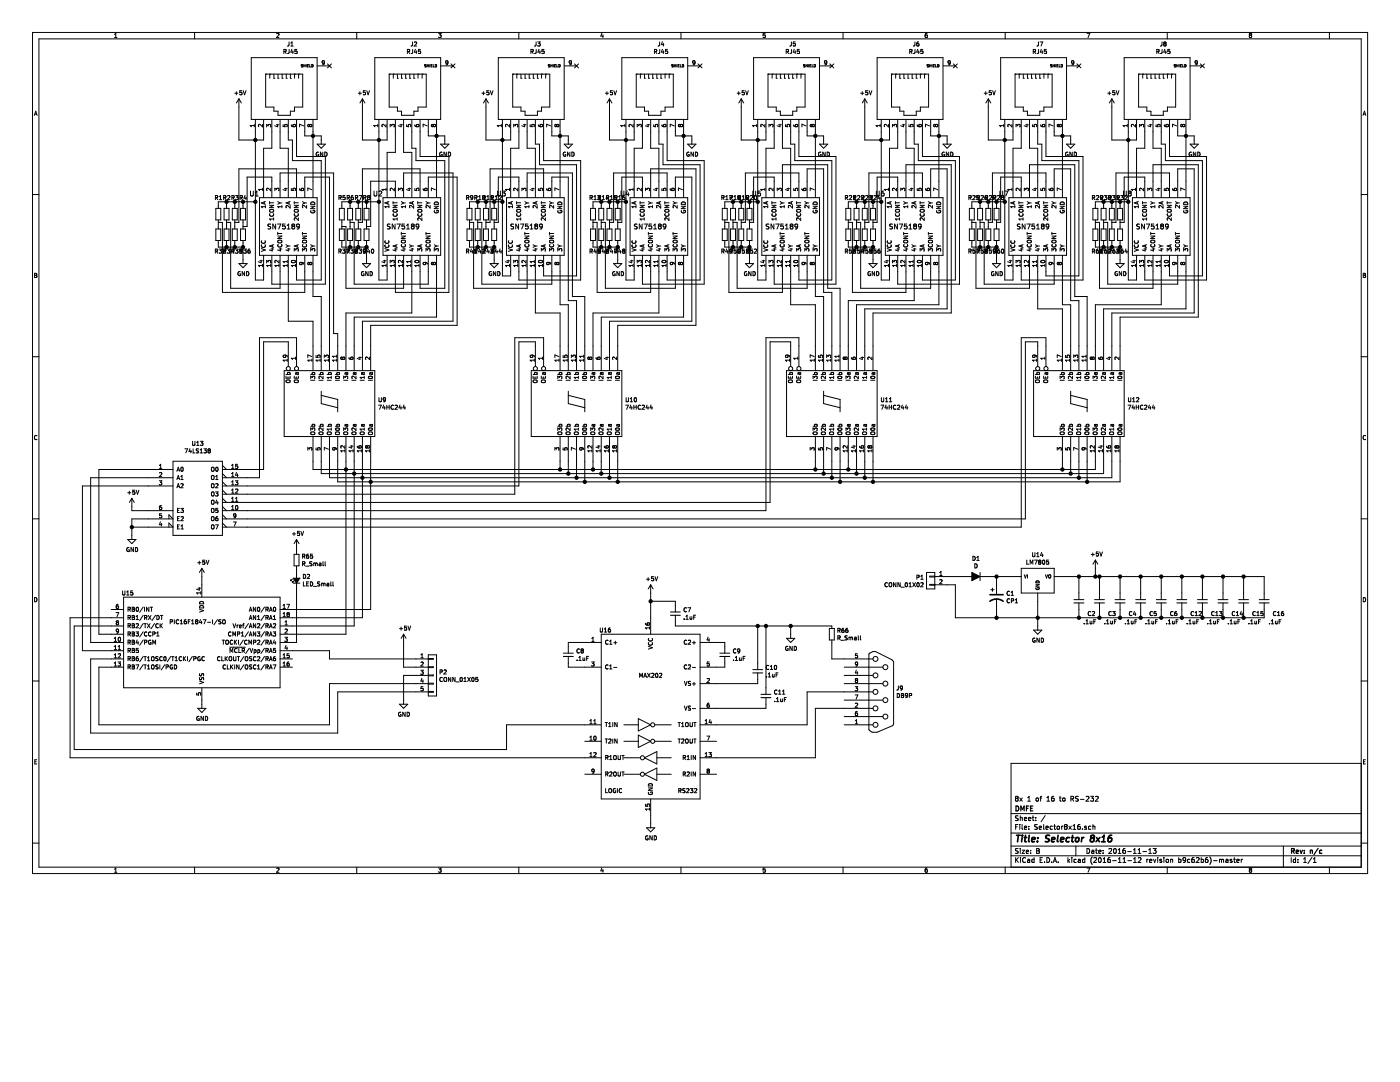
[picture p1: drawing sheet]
<svg xmlns="http://www.w3.org/2000/svg" width="279mm" height="216mm" viewBox="0 0 279 216" stroke-linecap="round" stroke-linejoin="round" font-family="sans-serif">
<g fill="none" stroke="#000" stroke-width=".2">
<path d="M6.5 6.5h266.4v167.8h-266.4zM7.8 7.8h263.9v165.2h-263.9zM22.9 7.5h.4M22.9 6.9l.2-.2v.8M38.8 6.5v1.3M46.9 18.6h.6M47.2 18.3v.6M47.7 19.7v8.2h4.9v-4.1M47.7 19.7l-.5 .8M47.7 19.7l.5 .8M47.8 18.8l.4 .1M48.3 18.1h-.4l-.1 .4h.4l.1 .3"/>
<path d="M48.3 18.8l-.1 .1M48.5 18.1l.3 .8 .3-.8M50.1 11.5h13.2v12.3h-13.2zM53 14.8h.1M53 14.8h7.4v6.6h-1.6v.8h-.9v.8h-2.4v-.8h-.8v-.8h-1.7zM53.8 14.8h.1M53.8 14.8v.8M54.7 15.6h.1M54.7 14.8v.8M55.2 6.7h.3l.2 .2-.5 .6h.5M55.5 15.6h.1M55.5 14.8v.8"/>
<path d="M56.3 15.6h.1M56.3 14.8v.8M56.7 10.3h.3l.1-.4h-.4v.8M56.8 10.3l.3 .4M57.1 15.6h.1M57.1 14.8v.8M57.7 8.4v.6l-.3 .2M57.7 9.9v.7l-.3 .1M57.9 15.6h.1M57.9 14.8v.8M58 9.2h.5M58 8.6l.3-.2v.8"/>
<path d="M58.2 9.8l-.2 .6h.6M58.4 10.1v.6M58.8 14.8h.1M58.8 14.8v.8M59.3 9.9h-.4l-.1 .4 .3-.1 .2 .3-.2 .2-.3-.1M59.6 14.8h.1M59.6 14.8v.8M60.1 13.3h.2M60.3 13.1l.1 .1M60.4 13.2v.1M60.4 13.3h-.1M60.4 12.9l-.3 .1 .2 .1"/>
<path d="M60.6 12.9v.5M60.6 13.1h.3M60.9 12.9v.5M61.1 12.9v.5M61.4 13.1h.1M61.6 12.9h-.2v.5h.2M61.8 12.9v.5h.2M62.2 12.9a.25 .25 0 0 1 .3 .2 .25 .25 0 0 1-.3 .3zM62.4 12.9h.1M63.3 13.1h2.5M64.8 12.5l-.4 .1-.1-.4 .3-.1 .2 .2-.2 .6h-.2M65.4 12.8l.7 .7"/>
<path d="M66.1 12.8l-.7 .7M71.2 6.5v1.3M71.5 18.6h.6M71.8 18.3v.6M72.3 19.7v8.2h5v-4.1M72.3 19.7l-.5 .8M72.3 19.7l.5 .8M72.9 18.1h-.4v.4h.4v.3h-.4M73.2 18.1l.3 .8 .2-.8M74.8 11.5h13.1v12.3h-13.1zM77.7 14.8h.1M77.7 14.8h7.4v6.6h-1.7v.8h-.8v.8h-2.5v-.8h-.8v-.8h-1.6z"/>
<path d="M78.5 14.8h.1M78.5 14.8v.8M79.3 15.6h.1M79.3 14.8v.8M80.1 15.6h.1M80.1 14.8v.8M81 15.6h.1M81 14.8v.8M81.3 10.3h.4v-.4h-.4v.8M81.5 10.3l.3 .4M81.8 15.6h.1M81.8 14.8v.8"/>
<path d="M82.3 8.4v.6l-.3 .2M82.4 9.9l-.1 .7-.3 .1M82.6 15.6h.1M82.6 14.8v.8M82.7 8.4h.3l.2 .2-.5 .6h.5M82.9 9.8l-.2 .6h.5M83.1 10.1v.6M83.4 14.8h.1M83.4 14.8v.8M83.9 9.9h-.4v.4l.3-.1 .2 .3-.2 .2-.3-.1M84.2 14.8h.1M84.2 14.8v.8"/>
<path d="M84.8 13.3h.2M85 13.1v.1M85 13.2v.1M85 13.3h.1M85.1 12.9l-.3 .1 .2 .1M85.3 13.1h.2M85.3 12.9v.5M85.5 12.9v.5M85.8 12.9v.5M86 13.1h.2M86.3 12.9h-.3v.5h.3M86.5 12.9v.5h.2"/>
<path d="M86.9 12.9a.25 .25 0 0 1 .2 .2 .25 .25 0 0 1-.2 .3zM87.5 6.7h.5l-.2 .3 .2 .1v.3h-.5M87.9 13.1h2.5M89.4 12.5l-.4 .1v-.4l.2-.1 .2 .2-.1 .6h-.3M90 12.8l.8 .7M90.8 12.8l-.8 .7M96.2 18.6h.6M96.5 18.3v.6M97 19.7v8.2h4.9v-4.1M97 19.7l-.5 .8M97 19.7l.5 .8M97.6 18.1h-.4l-.1 .4h.4l.1 .3h-.5"/>
<path d="M97.9 18.1l.2 .8 .3-.8M99.4 11.5h13.2v12.3h-13.2zM102.3 14.8h.1M102.3 14.8h7.4v6.6h-1.6v.8h-.8v.8h-2.5v-.8h-.8v-.8h-1.7zM103.1 14.8h.1M103.1 14.8v.8M103.5 6.5v1.3M104 15.6h.1M104 14.8v.8M104.8 15.6h.1M104.8 14.8v.8M105.6 15.6h.1"/>
<path d="M105.6 14.8v.8M106.2 10.3l.2 .4M106.4 9.9h-.4v.8M106.4 9.9h.1M106.4 9.9v.4h-.4M106.4 15.6h.1M106.4 14.8v.8M107 8.4v.6l-.3 .2M107 9.9v.7l-.3 .1M107.3 15.6h.1M107.3 14.8v.8M107.3 8.4h.5l-.3 .3 .3 .1v.2l-.2 .2-.3-.1"/>
<path d="M107.6 9.8l-.2 .6h.5M107.7 10.1v.6M108.1 14.8h.1M108.1 14.8v.8M108.6 9.9h-.4l-.1 .4 .4-.1 .1 .3-.1 .2-.4-.1M108.9 14.8h.1M108.9 14.8v.8M109.4 13.3h.3M109.4 13.1h.1M109.4 12.9v.2M109.5 12.9h.2M109.5 13.1h.2"/>
<path d="M109.5 12.9h-.1M109.7 13.1v.1M109.7 13.2v.1M109.7 13.3h.1M109.9 13.1h.3M109.9 12.9v.5M110.2 12.9v.5M110.4 12.9v.5M110.7 13.1h.1M110.9 12.9h-.2v.5h.2M111.1 12.9v.5h.2M111.5 12.9a.25 .25 0 0 1 .3 .2 .25 .25 0 0 1-.3 .3z"/>
<path d="M112.6 13.1h2.5M113.6 12.2l.1 .4 .4-.1M113.7 12.2l.2-.1 .2 .2-.2 .6h-.2M113.7 12.2h-.1M114.7 12.8l.8 .7M115.5 12.8l-.8 .7M120.1 6.6l-.2 .6h.5M120.3 6.9v.6M120.8 18.6h.6M121.1 18.3v.6M121.6 19.7v8.2h5v-4.1M121.6 19.7l-.5 .8"/>
<path d="M121.6 19.7l.5 .8M122.2 18.1h-.4v.4h.4v.3h-.4M122.5 18.1l.3 .8 .2-.8M124.1 11.5h13.1v12.3h-13.1zM127 14.8h.1M127 14.8h7.4v6.6h-1.7v.8h-.8v.8h-2.5v-.8h-.8v-.8h-1.6zM127.8 14.8h.1M127.8 14.8v.8M128.6 15.6h.1M128.6 14.8v.8M129.4 15.6h.1M129.4 14.8v.8"/>
<path d="M130.3 15.6h.1M130.3 14.8v.8M130.8 10.3l.3 .4M131 9.9h-.4v.8M131 9.9h.1M131 9.9v.4h-.4M131.1 15.6h.1M131.1 14.8v.8M131.6 8.4v.6l-.3 .2M131.7 9.9l-.1 .7-.3 .1M131.9 15.6h.1M131.9 14.8v.8"/>
<path d="M132.2 8.3l-.2 .6h.5M132.2 9.8l-.2 .6h.5M132.4 8.6v.6M132.4 10.1v.6M132.7 14.8h.1M132.7 14.8v.8M133.2 9.9h-.4v.4l.3-.1 .2 .3-.2 .2-.3-.1M133.6 14.8h.1M133.6 14.8v.8M134.1 13.1h.1M134.1 12.9v.2M134.1 13.1l.3 .2h-.3"/>
<path d="M134.1 12.9h.3M134.1 12.9h.1M134.6 13.1h.2M134.6 12.9v.5M134.8 12.9v.5M135.1 12.9v.5M135.3 13.1h.2M135.6 12.9h-.3v.5h.3M135.8 12.9v.5h.2M135.9 6.5v1.3M136.2 12.9a.25 .25 0 0 1 .2 .2 .25 .25 0 0 1-.2 .3zM137.2 13.1h2.5"/>
<path d="M138.3 12.2v.4l.4-.1M138.3 12.2h.3M138.3 12.2h.1M138.6 12.2h.1M138.7 12.2v.5l-.4 .2M139.3 12.8l.8 .7M140.1 12.8l-.8 .7M147.1 18.6h.6M147.4 18.3v.6M147.9 19.7v8.2h5v-4.1M147.9 19.7l-.5 .8M147.9 19.7l.5 .8"/>
<path d="M148.5 18.1h-.4v.4h.4v.3h-.4M148.8 18.1l.3 .8 .2-.8M150.4 11.5h13.1v12.3h-13.1zM152.7 6.7h-.4v.4l.4-.1v.4h-.4M153.3 14.8h.1M153.3 14.8h7.4v6.6h-1.7v.8h-.8v.8h-2.5v-.8h-.8v-.8h-1.6zM154.1 14.8h.1M154.1 14.8v.8M154.9 15.6h.1M154.9 14.8v.8M155.7 15.6h.1M155.7 14.8v.8"/>
<path d="M156.6 15.6h.1M156.6 14.8v.8M157.1 10.3l.3 .4M157.3 9.9h-.4v.8M157.3 9.9h.1M157.3 9.9v.4h-.4M157.4 15.6h.1M157.4 14.8v.8M157.9 8.4v.6l-.3 .2M158 9.9l-.1 .7-.3 .1M158.2 15.6h.1M158.2 14.8v.8"/>
<path d="M158.5 9.8l-.2 .6h.5M158.7 10.1v.6M158.7 8.4h-.4v.4l.3-.1 .2 .3-.2 .2-.3-.1M159 14.8h.1M159 14.8v.8M159.5 9.9h-.4v.4l.3-.1 .2 .3-.2 .2-.3-.1M159.8 14.8h.1M159.8 14.8v.8M160.4 13.1h.1M160.4 12.9v.2M160.4 13.1l.3 .2h-.3M160.4 12.9h.3"/>
<path d="M160.4 12.9h.1M160.9 13.1h.2M160.9 12.9v.5M161.1 12.9v.5M161.4 12.9v.5M161.6 13.1h.2M161.9 12.9h-.3v.5h.3M162.1 12.9v.5h.2M162.5 12.9a.25 .25 0 0 1 .2 .2 .25 .25 0 0 1-.2 .3zM163.5 13.1h2.5M164.6 12.2v.4l.4-.1M164.6 12.2h.3"/>
<path d="M164.6 12.2h.1M164.9 12.2h.1M165 12.2v.5l-.4 .2M165.6 12.8l.8 .7M166.4 12.8l-.8 .7M168.2 6.5v1.3M171.8 18.6h.6M172.1 18.3v.6M172.6 19.7v8.2h4.9v-4.1M172.6 19.7l-.5 .8M172.6 19.7l.5 .8M173.2 18.1h-.4l-.1 .4h.4l.1 .3h-.5"/>
<path d="M173.5 18.1l.2 .8 .3-.8M175.1 11.5h13.1v12.3h-13.1zM177.9 14.8h.1M177.9 14.8h7.4v6.6h-1.6v.8h-.8v.8h-2.5v-.8h-.8v-.8h-1.7zM178.7 14.8h.1M178.7 14.8v.8M179.6 15.6h.1M179.6 14.8v.8M180.4 15.6h.1M180.4 14.8v.8M181.2 15.6h.1M181.2 14.8v.8"/>
<path d="M181.6 10.3h.4v-.4h-.4v.8M181.8 10.3l.2 .4M182 15.6h.1M182 14.8v.8M182.6 8.4v.6l-.3 .2M182.6 9.9v.7l-.3 .1M182.9 15.6h.1M182.9 14.8v.8M183.2 9.8l-.2 .6h.5M183.3 8.4h-.1a.51 .51 0 0 0-.1 .8h.2l.1-.4-.1-.1-.4 .1M183.3 10.1v.6M183.7 14.8h.1"/>
<path d="M183.7 14.8v.8M184.2 9.9h-.4l-.1 .4 .4-.1 .1 .3-.1 .2-.4-.1M184.5 14.8h.1M184.5 14.8v.8M185 6.7l-.3 .2-.1 .4 .2 .2 .3-.1-.1-.4h-.2l-.2 .1M185 13.1h.1M185 12.9v.2M185.1 13.1l.2 .2h-.3M185.1 12.9h.2M185.1 12.9h-.1M185.5 13.1h.3M185.5 12.9v.5"/>
<path d="M185.8 12.9v.5M186 12.9v.5M186.3 13.1h.1M186.5 12.9h-.2v.5h.2M186.7 12.9v.5h.2M187.1 12.9a.25 .25 0 0 1 .3 .2 .25 .25 0 0 1-.3 .3zM188.2 13.1h2.5M189.2 12.2l.1 .4 .4-.1M189.3 12.2h.3M189.3 12.2h-.1M189.6 12.2h.1M189.6 12.2v.5l-.3 .2"/>
<path d="M190.3 12.8l.8 .7M191.1 12.8l-.8 .7M196.4 18.6h.6M196.7 18.3v.6M197.2 19.7v8.2h5v-4.1M197.2 19.7l-.5 .8M197.2 19.7l.5 .8M197.4 18.8v.1M197.8 18.1h-.4v.4l.3-.1 .2 .2-.1 .3h-.4M198.1 18.1l.3 .8 .3-.8M199.7 11.5h13.2v12.3h-13.2zM200.6 6.5v1.3"/>
<path d="M202.6 14.8h.1M202.6 14.8h7.4v6.6h-1.7v.8h-.8v.8h-2.5v-.8h-.8v-.8h-1.6zM203.4 14.8h.1M203.4 14.8v.8M204.2 15.6h.1M204.2 14.8v.8M205 15.6h.1M205 14.8v.8M205.9 15.6h.1M205.9 14.8v.8M206.2 10.3h.4v-.4h-.4v.8M206.4 10.3l.3 .4"/>
<path d="M206.7 15.6h.1M206.7 14.8v.8M207.2 8.4v.6l-.3 .2M207.3 9.9l-.1 .7-.2 .1M207.5 15.6h.1M207.5 14.8v.8M207.6 8.4h.5l-.3 .8M207.8 9.8l-.2 .6h.5M208 10.1v.6M208.3 14.8h.1M208.3 14.8v.8M208.8 9.9h-.4v.4l.3-.1 .2 .3-.2 .2-.3-.1"/>
<path d="M209.2 14.8h.1M209.2 14.8v.8M210 12.9h-.3l.3 .4h-.3M210.2 13.1h.3M210.2 12.9v.5M210.5 12.9v.5M210.7 12.9v.5M210.9 13.1h.2M211.2 12.9h-.3v.5h.3M211.4 12.9v.5h.2M211.8 12.9a.25 .25 0 0 1 .2 .2 .25 .25 0 0 1-.2 .3zM212.9 13.1h2.4"/>
<path d="M214.2 12.2h-.3l-.1 .3 .2 .1 .3-.1M214.2 12.2h.1M214.3 12.2v.5l-.4 .2M214.9 12.8l.8 .7M215.7 12.8l-.8 .7M216.9 6.7h.6l-.4 .8M221.1 18.6h.6M221.4 18.3v.6M221.9 19.7v8.2h4.9v-4.1M221.9 19.7l-.5 .8M221.9 19.7l.5 .8M222.1 18.8v.1"/>
<path d="M222.1 18.9h.3M222.5 18.1h-.4v.4h.3l.1 .3M222.5 18.8l-.1 .1M222.8 18.1l.2 .8 .3-.8M224.4 11.5h13.1v12.3h-13.1zM227.2 14.8h.1M227.2 14.8h7.4v6.6h-1.6v.8h-.8v.8h-2.5v-.8h-.8v-.8h-1.7zM228.1 14.8h.1M228.1 14.8v.8M228.9 15.6h.1M228.9 14.8v.8M229.7 15.6h.1"/>
<path d="M229.7 14.8v.8M230.5 15.6h.1M230.5 14.8v.8M230.9 10.3h.4v-.4h-.4v.8M231.1 10.3l.2 .4M231.3 15.6h.1M231.3 14.8v.8M231.9 8.4v.6l-.3 .2M231.9 9.9v.7l-.3 .1M232.2 15.6h.1M232.2 14.8v.8M232.4 8.7l-.2 .2 .2 .3 .3-.2v-.2"/>
<path d="M232.4 8.7h.2M232.5 9.8l-.2 .6h.5M232.6 8.7v.1M232.6 8.4h-.3l.1 .3M232.6 8.4h.1M232.6 8.8h.1M232.7 10.1v.6M232.7 8.4l-.1 .3M233 6.5v1.3M233 14.8h.1M233 14.8v.8M233.5 9.9h-.4v.4l.3-.1 .1 .3-.1 .2-.3-.1"/>
<path d="M233.8 14.8h.1M233.8 14.8v.8M234.6 12.9h-.3l.3 .4h-.3M234.8 13.1h.3M234.8 12.9v.5M235.1 12.9v.5M235.3 12.9v.5M235.6 13.1h.1M235.8 12.9h-.2v.5h.2M236 12.9v.5h.3M236.4 12.9a.25 .25 0 0 1 .3 .2 .25 .25 0 0 1-.3 .3zM237.5 13.1h2.5"/>
<path d="M239 12.5l-.4 .1-.1-.4 .3-.1 .2 .2-.1 .6h-.3M239.6 12.8l.8 .7M240.4 12.8l-.8 .7M249.5 7l-.2-.1 .2-.2h.3l-.2 .3M249.5 7l-.2 .2 .2 .3 .3-.2-.2-.3M249.5 7h.1M265.3 6.5v1.3M6.5 38.8h1.3M6.9 23l.2-.8 .3 .8M6.9 22.8h.4M43 39.4h.4v-.3l-.4-.1v.8M43.2 39.4l.3 .4"/>
<path d="M43.8 39.8h.4M43.8 39.2l.2-.2v.8M44.6 39.4h.5v-.3l-.5-.1v.8M44.8 39.4l.3 .4M45.4 39.1l.3-.1 .2 .2-.5 .6h.5M46.3 39.4h.4v-.3l-.4-.1v.8M46.5 39.4l.2 .4M47 39h.5l-.3 .3 .3 .1v.3l-.1 .1h-.4M47.9 39.4h.5v-.3l-.5-.1v.8M48.1 39.4l.3 .4M48.9 39l-.2 .6h.5M49.1 39.3v.5"/>
<path d="M50 38.1v.8l.2 .2 .4-.2v-.8M50.7 24.8v.5M50.7 25.1h-.8l.3 .2M51 23.8v32.1h1.6v-5M51 39.1h.5M51 38.4l.3-.3v1M51.8 39.4h11.5v11.5h-11.5zM52.4 24.8v.5l-.6-.5-.2 .2 .1 .3M52.4 37.6v.4M52.4 37.8h-.8l.2 .2M53.2 25.3v-.5l.3 .3 .1-.2 .3-.1 .1 .2v.3M53.3 37.6v.4"/>
<path d="M53.3 37.6h.1M54 37.6v.5l-.4-.5h-.3M54.3 23.8v5.8h-1.7v9.8M54.3 39.4v-4.1h-5v9.9h-.8M55.1 24.9h.6M55.2 37.6v.2l-.3-.2v.5M55.3 37.6h.3v.5M55.3 37.6h-.1M55.4 24.8v.5l-.6-.2M55.9 23.8v5.8h1.6v9.8M55.9 39.4v-4.9h10.7v32.1h.8v7.4M56.5 24.9v.3l.4 .1-.1-.3 .4-.2 .1 .2-.1 .3"/>
<path d="M56.8 37.6h.5M57 37.5v.5l-.5-.2M57.5 23.8v4.1h.9v4.1h5.7v23.9h-4.9v-5M58.1 24.9l.1 .3 .3 .1 .4-.1v-.3h-.4v.2l.1 .2M58.1 37.6v.4h.4v-.4M58.5 37.6h.4v.4M58.5 37.6h.1M59.2 23.8v7.4h5.7v25.5h-10.6v-5.8M59.2 39.4v-5.7h-11.5v10.7h-.8M60.2 37.6v.3M60.2 37.9v.1M60.2 37.6h.4v.3l-.6 .1-.2-.4"/>
<path d="M60.2 37.6h.1M60.2 38h.1M60.6 25.1l-.8-.3v.5M60.8 23.8v3.3h3.3v1.7M60.8 39.4v-4.1h5v38.7M61.6 24.8h.1M61.6 25.3h.1M61.6 24.8l-.2 .2 .2 .3M61.6 24.8l.2 .2M61.8 25l.1-.2 .4 .2-.2 .3-.3-.2M61.8 25.1l-.2 .2M61.8 25v.1"/>
<path d="M62.3 37.9l-.9-.4v.6M62.5 23.8v15.6M63.3 28.8h1.6l-.8 .8zM63.6 30.4a.37 .37 0 0 0-.5 .4 .37 .37 0 0 0 .5 .3v-.3h-.2M64.4 30.4v.8l-.5-.8v.8M64.8 30.4a.41 .41 0 0 1 .5 .4 .41 .41 0 0 1-.5 .4zM67.6 39.4h.5v-.3l-.5-.1v.8M67.8 39.4l.3 .4M68.8 39h-.3l-.1 .4 .3-.1 .2 .4-.2 .1h-.3M69.3 39.4h.4v-.3l-.4-.1v.8M69.5 39.4l.2 .4M70.5 39h-.2a.51 .51 0 0 0-.1 .8h.3v-.3l-.1-.2-.3 .2"/>
<path d="M70.9 39.4h.5v-.3l-.5-.1v.8M71.1 39.4l.3 .4M71.7 39h.5l-.3 .8M72.6 39.4h.4v-.3l-.4-.1v.8M72.8 39.4l.2 .4M73.5 39.4l-.2-.2 .2-.2 .3 .2-.1 .2M73.5 39.4l-.2 .1 .2 .3 .3-.1-.1-.3M73.5 39.4h.2M74.6 38.1v.8l.2 .2 .4-.2v-.8M75.4 25.1h-.8l.2 .2M75.4 24.8v.5M75.6 23.8v32.1h1.7v-5"/>
<path d="M75.6 38.2l.4-.1 .2 .3-.6 .7h.6M76.4 39.4h11.5v11.5h-11.5zM77 24.8v.5l-.5-.5-.3 .2 .1 .3M77 37.6v.4M77 37.8h-.8l.3 .2M77.9 25.3v-.5l.3 .3 .1-.2 .2-.1 .2 .2-.1 .3M77.9 37.6l.1 .4M78 37.6h-.1M78.7 37.6v.5l-.5-.5h-.2M78.9 23.8v6.6h-1.6v9M78.9 39.4v-3.2h-4.9v9h-.8M79.5 38.1v-.5l.3 .2 .1-.2h.3l.1 .1v.4"/>
<path d="M79.8 24.9h.5M80.1 24.8v.5l-.6-.2M80.5 23.8v6.6h1.7v9M80.5 39.4v-4.9h9.9v29.6h-18.1v9.9M81.2 24.9v.3l.3 .1v-.3l.3-.2 .2 .2-.1 .3M81.4 37.6h.6M81.7 37.5v.5l-.6-.2M82.2 23.8v5.8h.8v2.4h5.8v25.5h-5v-6.6M82.8 24.9l.1 .3 .3 .1 .4-.1v-.3h-.4l-.1 .2 .2 .2M82.8 37.6v.4h.4v-.4M83.2 37.6h.4l-.1 .4M83.2 37.6h.1"/>
<path d="M83.8 23.8v7.4h5.8v27.1h-10.7v-7.4M83.8 39.4v-5.7h-11.5v10.7h-.8M84.8 37.6v.3M84.8 37.9v.1M84.8 37.6h.4v.3l-.6 .1-.2-.4M84.8 37.6h.1M84.8 38h.1M85.3 25.1l-.9-.3v.5M85.5 23.8v3.3h3.3v1.7M85.5 39.4v-4.1h5.7v29.6h-17.2v9.1M86.3 24.8h.1M86.3 25.3h.1"/>
<path d="M86.3 24.8l-.2 .2 .2 .3M86.3 24.8l.1 .2M86.4 25l.2-.2 .3 .2-.1 .3-.4-.2M86.4 25.1l-.1 .2M86.4 25v.1M86.9 37.9l-.8-.4v.6M87.1 23.8v15.6M87.9 28.8h1.7l-.8 .8zM88.2 30.4a.37 .37 0 0 0-.5 .4 .37 .37 0 0 0 .6 .3v-.3h-.2M89.1 30.4v.8l-.5-.8v.8M89.5 30.4a.41 .41 0 0 1 .4 .4 .41 .41 0 0 1-.4 .4zM93.1 39.4h.4v-.3l-.4-.1v.8"/>
<path d="M93.3 39.4l.3 .4M94.4 39.4l-.4 .1-.1-.4 .3-.1 .2 .2-.1 .6h-.3M94.7 39.4h.4l.1-.3-.5-.1v.8M94.9 39.4l.3 .4M95.5 39.8h.5M95.5 39.2l.3-.2v.8M96.4 39.4h.4v-.3l-.4-.1v.8M96.5 39a.42 .42 0 0 0-.2 .5 .42 .42 0 0 0 .4 .3 .54 .54 0 0 0-.1-.8M96.6 39.4l.3 .4M97.2 39.8h.4M97.2 39.2l.2-.2v.8M98 39.8h.4"/>
<path d="M98 39.2l.2-.2v.8M98 39.4h.4l.1-.3-.5-.1v.8M98.2 39.4l.3 .4M98.8 39.2l.3-.2v.8M98.8 39.8h.5M99.3 38.1v.8l.2 .2 .4-.2v-.8M99.6 39.1l.3-.1 .2 .2-.5 .6h.5M100.1 25.1h-.9l.3 .2M100.1 24.8v.5M100.2 38.1h.6l-.3 .4 .3 .1v.4h-.6M100.3 23.8v31.3h1.6v-4.2M101.1 39.4h11.5v11.5h-11.5z"/>
<path d="M101.7 24.8v.5l-.6-.5-.2 .2 .1 .3M101.7 37.6v.4M101.7 37.8h-.8l.2 .2M102.5 25.3v-.5l.3 .3 .1-.2 .3-.1 .1 .2v.3M102.6 37.6v.4M102.6 37.6h.1M103.3 37.6v.5l-.4-.5h-.3M103.6 39.4v-4.1h-4.2v9.1h-.8M103.6 23.8v5.8h-1.7v9.8M104.2 38.1v-.5l.3 .2 .1-.2h.2l.2 .1-.1 .4M104.4 24.9h.6M104.7 24.8v.5l-.6-.2"/>
<path d="M105.2 23.8v5.8h1.6v9.8M105.2 39.4v-4.9h9v24.7h2.5v14.8M105.8 24.9v.3l.4 .1-.1-.3 .4-.2 .1 .2-.1 .3M106.1 37.6h.5M106.4 37.5v.5l-.6-.2M106.8 23.8v5h.9v4.1h7.4v22.2h-6.6v-4.2M107.5 24.9v.3l.3 .1 .4-.1v-.3h-.4v.2l.1 .2M107.5 37.6v.4h.3v-.3l.3-.1 .2 .1-.1 .3M108.5 23.8v8.2h7.4v23.9h-12.3v-5M108.5 39.4v-5.7h-10.7v10.7h-.8M109.5 37.6v.3M109.5 37.9v.1"/>
<path d="M109.5 37.6h.4v.3l-.6 .1-.2-.4M109.5 37.6h.1M109.5 38h.1M109.9 25.1l-.8-.3v.5M110.1 23.8v3.3h3.3v1.7M110.1 39.4v-4.1h3.3v24.7h1.7v14M110.9 24.8h.1M110.9 25.3h.1M110.9 24.8l-.2 .2 .2 .3M110.9 24.8l.2 .2M111.1 25l.1-.2 .4 .2-.2 .3-.3-.2M111.1 25.1l-.2 .2"/>
<path d="M111.1 25v.1M111.6 37.9l-.9-.4v.6M111.8 23.8v15.6M112.6 28.8h1.6l-.8 .8zM112.9 30.4a.37 .37 0 0 0-.5 .4 .37 .37 0 0 0 .5 .3v-.3h-.2M113.7 30.4v.8l-.4-.8v.8M114.1 30.4a.41 .41 0 0 1 .5 .4 .41 .41 0 0 1-.5 .4zM117.8 39.4h.4v-.3l-.4-.1v.8M118 39.4l.2 .4M118.5 39.8h.5M118.5 39.2l.3-.2v.8M119.3 39h.5l-.3 .3 .2 .1 .1 .3-.4 .1"/>
<path d="M119.3 39.8h.1M119.4 39v.8M119.6 39.4l.3 .4M119.7 39l.1 .4h-.4M120.2 39.8h.4M120.2 39.2l.2-.2v.8M121 39.4h.4l.1-.3-.5-.1v.8M121.2 39l-.2 .6h.5M121.2 39.4l.3 .4M121.4 39.3v.5M121.8 39.8h.5M121.8 39.2l.3-.2v.8"/>
<path d="M122.7 39v.8M122.9 39.4l.2 .4M123 39l.1 .4h-.4M123 39h-.4v.4l.3-.1 .2 .4-.2 .1h-.3M123.5 39.2l.2-.2v.8M123.5 39.8h.4M124 38.1v.8l.1 .2h.3M124.4 39.1l-.2 .6 .2 .1 .3-.1-.1-.4-.4 .2M124.5 39l-.1 .1M124.5 39h.1M124.5 38.1v.9M124.7 25.1h-.8l.2 .2"/>
<path d="M124.7 24.8v.5M124.9 23.8v32.1h1.7v-5M125.2 38.1l-.3 .7h.6M125.4 38.5v.6M125.7 39.4h11.5v11.5h-11.5zM126.4 24.8v.5l-.6-.5-.3 .2 .1 .3M126.4 37.6v.4M126.4 37.8h-.9l.3 .2M127.2 25.3v-.5l.3 .3 .1-.2 .2-.1 .2 .2-.1 .3M128 37.6v.5l-.6-.5-.2 .1 .1 .3M128.2 39.4v-4.1h-4.1v9.1h-.8M128.2 23.8v5.8h-1.6v9.8"/>
<path d="M128.8 38.1v-.5l.3 .2 .1-.2h.3l.1 .1v.4M129.1 24.9h.5M129.4 24.8v.5l-.6-.2M129.9 23.8v5.8h1.6v9.8M129.9 39.4v-5.7h9v31.2h-15.6v9.1M130.5 24.9v.3l.4 .1-.1-.3 .3-.2 .2 .2-.1 .3M130.7 37.6h.6M131 37.5v.5l-.6-.2M131.5 23.8v5h.8v4.1h7.4v23h-6.6v-5M132.1 24.9l.1 .3 .3 .1 .4-.1v-.3h-.4l-.1 .2 .2 .2M132.1 37.6v.4h.4l-.1-.3 .4-.1 .1 .1-.1 .3M133.1 23.8v8.2h7.4v24.7h-12.3v-5.8"/>
<path d="M133.1 39.4v-4.9h-10.6v9.9h-.9M133.7 37.6l.1 .3 .3 .1 .4-.1v-.3h-.4v.3l.1 .1M134.6 25.1l-.9-.3v.5M134.8 23.8v3.3h3.3v1.7M134.8 39.4v-4.1h3.3v28.8h-16.5v9.9M135.8 25l-.2-.2-.2 .2 .2 .3 .2-.2M135.8 25l.1-.2 .3 .2-.1 .3-.3-.2M135.8 25v.1M136.2 37.9l-.8-.4v.6M136.4 23.8v15.6M137.2 28.8h1.7l-.8 .8zM137.5 30.4a.37 .37 0 0 0-.5 .4 .37 .37 0 0 0 .6 .3v-.3h-.2"/>
<path d="M138.4 30.4v.8l-.5-.8v.8M138.8 30.4a.41 .41 0 0 1 .4 .4 .41 .41 0 0 1-.4 .4zM144.1 39.4h.3l.1-.3-.4-.1v.8M144.3 39.4l.2 .4M144.8 39.8h.5M144.8 39.2l.3-.2v.8M145.6 39h.5l-.3 .8M145.7 39v.8M145.9 39.4l.3 .4M146 39l.1 .4h-.4M146.5 39.2l.2-.2v.8M146.5 39.8h.4"/>
<path d="M147.3 39.4h.4l.1-.3-.5-.1v.8M147.4 39.4l-.1 .1v.3M147.4 39.4h.2M147.4 39l-.1 .2 .1 .2M147.5 39.4l.3 .4M147.6 39l.1 .2-.1 .2M147.6 39.4l.1 .3-.4 .1M148.1 39.8h.5M148.1 39.2l.3-.2v.8M149.1 39l-.2 .2v.2l.3 .1 .2-.1M149.2 39.4l.2 .4M149.2 39l.2 .2-.2 .6h-.2v-.8l.4 .1v.3h-.4"/>
<path d="M149.8 39.1l.3-.1 .1 .2-.5 .6h.5M150.2 38.1v.8l.4 .2M150.6 39.1l.1-.1a.4 .4 0 0 1 .3 .4 .4 .4 0 0 1-.3 .4l-.2-.3zM150.7 39.1h-.1M150.8 38.1l-.1 1M151 25.1h-.8l.2 .2M151 24.8v.5M151.2 23.8v32.1h1.7v-5M151.7 38.1h-.4l-.1 .5 .5-.1v.5h-.5M152 39.4h11.5v11.5h-11.5zM152.6 24.8v.5l-.5-.5-.3 .2 .1 .3M152.6 37.6v.4"/>
<path d="M152.6 37.8h-.8l.3 .2M153.5 25.3v-.5l.3 .3 .1-.2 .2-.1 .2 .2-.1 .3M154.3 37.6v.5l-.6-.5-.2 .1 .1 .3M154.5 39.4v-4.1h-4.1v9.1h-.8M154.5 23.8v5.8h-1.6v9.8M155.1 38.1v-.5l.3 .2 .1-.2h.3l.1 .1v.4M155.4 24.9h.5M155.7 24.8v.5l-.6-.2M156.1 23.8v5.8h1.7v9.8M156.1 39.4v-6.5h9.1v24.6h2.5v16.5M156.8 24.9v.3l.4 .1-.1-.3 .3-.2 .2 .2-.1 .3M157 37.6h.6"/>
<path d="M157.3 37.5v.5l-.6-.2M157.8 23.8v5h.8v3.2h7.4v23.9h-6.6v-5M158.4 24.9l.1 .3 .3 .1 .4-.1v-.3h-.4l-.1 .2 .2 .2M158.4 37.6v.4h.4l-.1-.3 .4-.1 .1 .1-.1 .3M159.4 23.8v7.4h7.4v25.5h-12.3v-5.8M159.4 39.4v-4.9h-10.6v9.9h-.9M160 37.6l.1 .3 .3 .1 .4-.1v-.3h-.4v.3l.1 .1M160.9 25.1l-.9-.3v.5M161.1 23.8v3.3h3.3v1.7M161.1 39.4v-5.7h3.3v24.6h1.6v15.7M162 25l-.1-.2-.2 .2 .2 .3 .1-.2M162 25l.2-.2 .3 .2-.1 .3-.4-.2"/>
<path d="M162 25v.1M162.5 37.9l-.8-.4v.6M162.7 23.8v15.6M163.5 28.8h1.7l-.8 .8zM163.8 30.4a.37 .37 0 0 0-.5 .4 .37 .37 0 0 0 .6 .3v-.3h-.2M164.7 30.4v.8l-.5-.8v.8M165.1 30.4a.41 .41 0 0 1 .4 .4 .41 .41 0 0 1-.4 .4zM168.7 39.4h.4v-.3l-.4-.1v.8M168.9 39.4l.3 .4M169.5 39.1l.3-.1 .2 .2-.6 .6h.6M170.3 39.2l.2-.2v.8M170.3 39.8h.4"/>
<path d="M170.3 39.4h.4l.1-.3-.5-.1v.8M170.5 39.4l.3 .4M171.1 39.1l.3-.1 .2 .2-.5 .6h.5M172 39.4h.4v-.3l-.4-.1v.8M172 39l-.1 .1M172.2 39.4l.3 .4M172.2 39l.2 .2-.1 .2-.4 .4h.5M172.8 39.1l.3-.1 .1 .2-.5 .6h.5M173.5 39h.5l-.2 .3 .2 .1v.3l-.4 .1M173.5 39.8h.1M173.6 39v.8M173.8 39.4l.3 .4"/>
<path d="M173.9 39l.2 .4h-.5M174.4 39.1l.3-.1 .2 .2-.5 .6h.5M174.9 38.1v.8l.2 .2 .4-.2v-.8M175.4 39l-.2 .6h.5M175.6 39.3v.5M175.7 25.1h-.9l.3 .2M175.7 24.8v.5M175.9 23.8v32.1h1.6v-5M175.9 38.7l.2-.2 .3 .2-.1 .4-.4-.2M176.3 38.1l-.3 .1-.1 .3M176.7 39.4h11.5v11.5h-11.5zM177.3 24.8v.5l-.6-.5-.2 .2 .1 .3"/>
<path d="M177.3 37.6v.4M177.3 37.8h-.8l.2 .2M178.1 25.3v-.5l.3 .3 .1-.2 .3-.1 .1 .2v.3M178.9 37.6v.5l-.5-.5-.3 .1 .1 .3M179.2 39.4v-4.1h-4.1v9.1h-.9M179.2 23.8v5.8h-1.7v9.8M179.8 38.1v-.5l.3 .2 .1-.2h.2l.2 .1-.1 .4M180 24.9h.6M180.3 24.8v.5l-.6-.2M180.8 23.8v5.8h1.6v9.8M180.8 39.4v-6.5h9v29.6h-15.6v11.5M181.4 24.9v.3l.4 .1-.1-.3 .4-.2 .1 .2v.3"/>
<path d="M181.7 37.6h.5M182 37.5v.5l-.6-.2M182.4 23.8v5h.9v3.2h7.4v23.9h-6.6v-5M183.1 24.9v.3l.3 .1 .4-.1v-.3h-.4v.2l.1 .2M183.1 37.6v.4h.3v-.3l.3-.1 .2 .1-.1 .3M184.1 23.8v7.4h7.4v25.5h-12.3v-5.8M184.1 39.4v-4.9h-10.7v9.9h-.8M184.7 37.6l.1 .3 .3 .1 .4-.1v-.3h-.4l-.1 .3 .2 .1M185.5 25.1l-.8-.3v.5M185.7 23.8v3.3h3.3v1.7M185.7 39.4v-5.7h3.3v27.9h-16.4v12.4M186.7 25l-.2-.2-.2 .2 .2 .3 .2-.2"/>
<path d="M186.7 25l.2-.2 .3 .2-.2 .3-.3-.2M186.7 25v.1M187.2 37.9l-.9-.4v.6M187.4 23.8v15.6M188.2 28.8h1.6l-.8 .8zM188.5 30.4a.37 .37 0 0 0-.5 .4 .37 .37 0 0 0 .5 .3v-.3h-.2M189.3 30.4v.8l-.4-.8v.8M189.7 30.4a.41 .41 0 0 1 .5 .4 .41 .41 0 0 1-.5 .4zM193.4 39.4h.4v-.3l-.4-.1v.8M193.6 39.4l.2 .4M194.1 39.1l.3-.1 .2 .2-.5 .6h.5M195 39.4h.4l-.1-.4h-.3l-.1 .4 .3-.1 .2 .4-.2 .1h-.3"/>
<path d="M195 39v.8M195.2 39.4l.3 .4M195.8 39.1l.3-.1 .2 .2-.6 .6h.6M196.6 39.5l.1-.2 .3 .2v.3h-.4M196.6 39.4h.4l.1-.3-.5-.1v.8M196.8 39l-.2 .4v.4M196.8 39.4l.3 .4M197.4 39.1l.3-.1 .2 .2-.5 .6h.5M198.2 39h.5l-.3 .8M198.3 39v.8M198.5 39.4l.2 .4M198.6 39l.1 .4h-.4"/>
<path d="M199.1 39.1l.3-.1 .1 .2-.5 .6h.5M199.6 38.1v.8l.1 .2 .4-.2v-.8M200 39.4l-.1 .1 .1 .3 .3-.1-.1-.3M200 39.4h.2M200.2 39.3v.1M200.3 39.3v-.2l-.3-.1-.1 .2 .1 .2M200.3 39.3h-.1M200.3 25.1h-.8l.2 .2M200.3 24.8v.5M200.5 38.1h.6l-.4 1M200.5 23.8v32.1h1.7v-5M201.3 39.4h11.6v11.5h-11.6z"/>
<path d="M202 24.8v.5l-.6-.5-.3 .2 .1 .3M202 37.6v.4M202 37.8h-.9l.3 .2M202.8 25.3v-.5l.3 .3 .1-.2 .3-.1 .1 .2-.1 .3M203.6 37.6v.5l-.6-.5-.2 .1 .1 .3M203.8 39.4v-4.1h-4.1v9.1h-.8M203.8 23.8v5.8h-1.6v9.8M204.4 38.1v-.5l.3 .2 .1-.2h.3l.1 .1v.4M204.7 24.9h.5M205 24.8v.5l-.6-.2M205.5 23.8v5.8h1.6v9.8M205.5 39.4v-6.5h9v26.3h2.5v14.8"/>
<path d="M206.1 24.9v.3l.4 .1-.1-.3 .3-.2 .2 .2-.1 .3M206.3 37.6h.6M206.6 37.5v.5l-.6-.2M207.1 23.8v5h.8v3.2h7.4v23.1h-6.6v-4.2M207.7 24.9l.1 .3 .3 .1 .4-.1v-.3h-.4l-.1 .2 .2 .2M207.7 37.6v.4h.4l-.1-.3 .4-.1 .1 .1-.1 .3M208.7 23.8v7.4h7.4v24.7h-12.3v-5M208.7 39.4v-4.9h-10.6v9.9h-.9M209.4 37.6v.3l.3 .1 .4-.1v-.3h-.4v.3l.1 .1M210.2 25.1l-.8-.3v.5M210.4 23.8v3.3h3.3v1.7M210.4 39.4v-5.7h3.3v26.3h1.6v14"/>
<path d="M211.4 25l-.2-.2-.2 .2 .2 .3 .2-.2M211.4 25l.1-.2 .3 .2-.1 .3-.3-.2M211.4 25v.1M211.8 37.9l-.8-.4v.6M212 23.8v15.6M212.9 28.8h1.6l-.8 .8zM213.1 30.4a.37 .37 0 0 0-.5 .4 .37 .37 0 0 0 .6 .3v-.3h-.2M214 30.4v.8l-.5-.8v.8M214.4 30.4a.41 .41 0 0 1 .4 .4 .41 .41 0 0 1-.4 .4zM218 39.4h.4v-.3l-.4-.1v.8M218.2 39.4l.3 .4M218.8 39.1l.3-.1 .2 .2-.5 .6h.5"/>
<path d="M219.7 39.4h.3M219.7 39l-.1 .2 .1 .3h.2l.2-.2-.1-.2-.3-.1v.8h.2l.1-.3v-.3l-.1-.2M219.9 39.4l.2 .4M220 39.4v.1M220 39.4h.1M220.4 39h.5l-.3 .3 .3 .1v.4h-.5M221.3 39.4h.4v-.3l-.4-.1v.8M221.4 39a.42 .42 0 0 0-.2 .5 .42 .42 0 0 0 .4 .3 .54 .54 0 0 0-.1-.8M221.5 39.4l.3 .4M222 39h.5l-.2 .3 .2 .1v.4h-.5M222.9 39.2l.2-.2v.8M222.9 39.8h.4"/>
<path d="M222.9 39.4h.4l.1-.3-.5-.1v.8M223.1 39.4l.3 .4M223.7 39h.5l-.3 .3 .3 .1v.4h-.5M224.2 38.1v.8l.2 .2 .4-.2v-.8M224.5 39.1l.3-.1 .2 .2-.5 .6h.5M225 25.1h-.9l.3 .2M225 24.8v.5M225.2 23.8v32.1h1.6v-5M225.4 38.5l-.2 .2 .2 .4 .4-.2-.2-.4M225.4 38.5l-.2-.1 .2-.3 .4 .2-.2 .2M225.4 38.5h.2M226 39.4h11.5v11.5h-11.5z"/>
<path d="M226.6 24.8v.5l-.6-.5-.2 .2 .1 .3M226.6 37.6v.4M226.6 37.8h-.8l.2 .2M227.4 25.3v-.5l.3 .3 .1-.2 .3-.1 .2 .2-.1 .3M228.3 37.6v.5l-.6-.5-.3 .1 .1 .3M228.5 39.4v-4.1h-4.1v9.1h-.9M228.5 23.8v5.8h-1.7v9.8M229.4 24.9h.5M229.4 37.6v.2l-.3-.2v.5M229.5 37.6h.4l-.1 .5M229.5 37.6h-.1M229.6 24.8v.5l-.6-.2"/>
<path d="M230.1 23.8v5.8h1.7v9.8M230.1 39.4v-6.5h9v30.4h-15.6v10.7M230.7 24.9v.3l.4 .1-.1-.3 .4-.2 .1 .2v.3M231 37.6h.5M231.3 37.5v.5l-.6-.2M231.8 23.8v5h.8v3.2h7.4v23.1h-6.6v-4.2M232.4 24.9v.3l.3 .1 .4-.1v-.3h-.4v.2l.1 .2M232.4 37.6v.4h.4l-.1-.3 .3-.1 .2 .1-.1 .3M233.4 23.8v7.4h7.4v24.7h-12.3v-5M233.4 39.4v-4.9h-10.7v9.9h-.8M234 37.6l.1 .3 .3 .1 .4-.1v-.3h-.4l-.1 .3 .2 .1M234.8 25.1l-.8-.3v.5"/>
<path d="M235 23.8v3.3h3.3v1.7M235 39.4v-5.7h3.3v28.8h-16.4v11.5M236 25l-.2-.2-.2 .2 .2 .3 .2-.2M236 25l.2-.2 .3 .2-.2 .3-.3-.2M236 25v.1M236.5 37.9l-.9-.4v.6M236.7 23.8v15.6M237.5 28.8h1.6l-.8 .8zM237.8 30.4a.37 .37 0 0 0-.5 .4 .37 .37 0 0 0 .5 .3v-.3h-.1M238.6 30.4v.8l-.4-.8v.8M239 30.4a.41 .41 0 0 1 .5 .4 .41 .41 0 0 1-.5 .4zM271.7 38.8h1.2"/>
<path d="M272 23l.3-.8 .3 .8M272.1 22.8h.4M6.9 54.9h.3M7.3 54.6l-.4-.1v.9l.4-.1v-.3l-.1-.1M7.3 54.6h.1M7.3 54.6v.2l-.1 .1M43 50.1h.4v-.3l-.4-.1v.8M43.1 41.6h1v2.3h-1zM43.1 45.7h1v2.3h-1zM43.2 50.1l.2 .4M43.6 44.4h.8v13.9h16.4v-7.4M43.6 48v1.3h4.9"/>
<path d="M43.6 43.9v1.8M43.7 49.7h.5l-.3 .3 .3 .1v.3h-.5M44.5 49.7h.5l-.3 .3 .3 .1v.3l-.4 .1M44.5 50.4l.1 .1M44.6 49.7v.8M44.7 41.6h1v2.3h-1zM44.7 45.7h1v2.3h-1zM44.8 50.1l.3 .4M44.9 49.7l.1 .4h-.4M45.2 44.4h.8v13.1h9.9v-6.6M45.2 40.3v1.3M45.2 43.9v1.8"/>
<path d="M45.2 48v1.3M45.4 49.7h.5l-.3 .3 .2 .1v.3h-.4M46.3 50.1h.4v-.3l-.4-.1v.8M46.4 45.7h.9v2.3h-.9zM46.4 41.6h.9v2.3h-.9zM46.4 49.7l-.2 .5h.5M46.5 50.1l.2 .4M46.6 50v.5M46.9 40.3v1.3M46.9 43.9v1.8M46.9 48v1.3M47 49.7h.5l-.3 .3 .3 .1v.3h-.5"/>
<path d="M47.7 52.6h1.6l-.8 .8zM47.9 49.7v.8M47.9 54.2a.37 .37 0 0 0-.4 .4 .37 .37 0 0 0 .5 .3v-.2h-.2M48 45.7h1v2.3h-1zM48 41.6h1v2.3h-1zM48.1 50.1l.3 .4M48.2 49.7l.1 .4h-.4M48.3 49.7h-.4l-.1 .4 .3-.1 .2 .4-.2 .1-.3-.1M48.5 40.3v1.3M48.5 43.9v1.8M48.5 48v4.6M48.6 49.7h.6l-.3 .3 .2 .1v.3h-.5"/>
<path d="M48.8 54.2v.8l-.5-.8v.8M49.2 54.2a.41 .41 0 0 1 .5 .4 .41 .41 0 0 1-.5 .4zM49.9 49.7l-.3 .1-.1 .3v.3l.4 .1v-.4l-.3-.1-.1 .2M51 40.3h-7.4v1.3M51.9 52h.5M52.1 51.9v.5l-.6-.2M52.1 49.6l.9 .3-.9 .3M52.2 48a.36 .36 0 0 0 .4 .6 .36 .36 0 0 0 .3-.6M52.2 48.9a.36 .36 0 0 0 .4 .5 .36 .36 0 0 0 .3-.5M52.4 52.7v.5M52.4 53h-.8l.2 .2M52.7 40.3v.4"/>
<path d="M53 41v.5M53 41.2h-.9l.3 .3M53 40.2l-.9 .3 .9 .3M53.2 52.5v-.5l.3 .2 .1-.2h.3l.1 .1v.4M53.8 40.2v.5M53.8 41h.8l-.8 .4h.8M53.8 40.5h.8M53.9 42.6a.36 .36 0 0 0 .3 .6 .36 .36 0 0 0 .3-.6M53.9 41.8h.6l.1 .4-.7 .1-.1-.2zM54 44.8h-.5a.42 .42 0 0 0 .5 .5l-.1 .3h-.4M54 52.7v.5M54 53h-.8l.2 .2"/>
<path d="M54.1 49.7h.5M54.3 49.6v.5l-.5-.2M54.4 48.9v.4M54.6 43.5v.4M54.6 43.7h-.8l.2 .2M54.6 48.8l-.8 .3 .8 .3M55 44.7v1l-.6-1v1M55.4 44.7h.6l-.4 1M55.4 40.2l.5 .3M55.4 47.1h.9l-.9 .5h.9M55.4 46.6h.9M55.4 46.4v.4"/>
<path d="M55.5 48.8a.36 .36 0 0 0 .3 .5 .36 .36 0 0 0 .4-.5M55.5 48h.6l.1 .4h-.7l-.1-.1zM55.7 52v.5l-.6-.5-.2 .1v.3M55.7 52.7v.5M55.7 53h-.8l.2 .2M55.7 49.7h.6M55.9 40.5h.4M55.9 40.5l-.5 .3M56 49.6v.5l-.6-.2M56.3 41.2h-.9l.3 .3M56.3 41v.5M56.9 44.7h-.5v.5l.4-.1 .1 .5h-.5"/>
<path d="M57.1 48.8l.4 .3M57.3 45l.3-.3v1M57.3 45.7h.6M57.3 52v.4M57.3 52.7v.5M57.3 52.2h-.8l.2 .2M57.3 53h-.8l.2 .2M57.4 49.7h.5M57.5 49.1h.4M57.5 49.1l-.4 .3M57.5 50.9v13.2h5v9.9M57.6 49.6v.5l-.6-.2"/>
<path d="M57.7 40.3v.4M57.9 41v.5l-.6-.5-.2 .2 .1 .3M57.9 40.2l-.8 .3 .8 .3M58.2 52a.4 .4 0 0 1 .5-.1 .4 .4 0 0 1 .2 .4 .49 .49 0 0 1-.8-.2zM58.4 45.1l-.1-.2 .1-.2 .4 .2-.2 .2M58.4 45.1l-.1 .2 .1 .4 .4-.2-.2-.4M58.4 45.1h.2M58.7 40.2v.5M58.7 50.1v-.5l.3 .3 .1-.2 .3-.1 .1 .2v.3M58.7 41h.8l-.8 .4h.8M58.7 40.5h.8M58.8 42.6a.36 .36 0 0 0 .3 .6 .36 .36 0 0 0 .4-.6"/>
<path d="M58.8 41.8h.6l.1 .4-.7 .1-.1-.2zM59 52.7v.5M59 53h-.9l.3 .2M59.3 48.9v.4M59.5 43.5v.5l-.5-.5-.3 .1 .1 .3M59.5 48.8l-.8 .3 .8 .3M59.8 45.1l-.2 .2h-.3l-.1-.5 .4-.1 .2 .2-.1 .5-.1 .2-.3 .1M60.2 52.3l.1 .4-.4 .1-.1-.3 .2-.2 .5 .2 .1 .2M60.4 50.1v-.5l.3 .3 .1-.2 .2-.1 .2 .2-.1 .3M60.4 46.4v.4M60.4 40.2l.4 .3M60.4 47.1h.8l-.8 .5h.8"/>
<path d="M60.4 46.6h.8M60.4 48.8a.36 .36 0 0 0 .4 .5 .36 .36 0 0 0 .3-.5M60.5 48h.6l.1 .4h-.7l-.1-.1zM60.8 40.5h.4M60.8 40.5l-.4 .3M61.2 41v.5l-.6-.5-.2 .2v.3M61.6 52.3l-.2 .2 .2 .3M61.6 52.8h.1M61.6 52.3h.1M61.6 52.3l.2 .2M61.8 52.5v.2M61.8 52.5l.1-.2 .4 .2-.2 .3-.3-.1"/>
<path d="M61.8 52.7l-.2 .1M62 50.1v-.5l.3 .3 .1-.2 .3-.1 .1 .2-.1 .3M62 41.2h.8l-.8 .4h.8M62 48.8l.4 .3M62.1 42a.37 .37 0 0 0 .3 .5 .37 .37 0 0 0 .3-.5h-.2v.1M62.1 40.4a.43 .43 0 0 1 .5-.1 .43 .43 0 0 1 .2 .5h-.8zM62.4 49.1h.4M62.4 49.1l-.4 .3M62.5 50.9v8.3h1.6v14.8M67.6 50.1h.4l.1-.3-.5-.1v.8M67.7 45.7h1v2.3h-1zM67.7 41.6h1v2.3h-1z"/>
<path d="M67.8 50.1l.3 .4M68.2 45.2h.8v12.3h11.5v-6.6M68.2 48v1.3h5M68.2 43.9v1.8M68.4 49.7h.5l-.3 .3 .2 .1v.3h-.4M69.2 49.7h.5l-.3 .8M69.3 49.7v.8M69.4 45.7h1v2.3h-1zM69.4 41.6h1v2.3h-1zM69.5 50.1l.2 .4M69.6 49.7l.1 .4h-.4M69.9 44.4h.8v12.3h14.8v-5.8"/>
<path d="M69.9 40.3v1.3M69.9 43.9v1.8M69.9 48v1.3M70 49.7h.5l-.3 .3 .3 .1v.3h-.5M70.9 50.1h.3M71 50.1l-.2 .1 .2 .3 .3-.1v-.3M71 49.7l-.2 .2 .2 .2M71 50.1h.1M71 45.7h1v2.3h-1zM71 41.6h1v2.3h-1zM71.1 50.1l.3 .4M71.1 49.7l.2 .3"/>
<path d="M71.1 50.1h.2M71.2 50.1l.1-.3-.4-.1v.8M71.2 50l-.1 .1M71.3 50h-.1M71.5 40.3v1.3M71.5 43.9v1.8M71.5 48v1.3M71.7 49.7h.5l-.3 .3 .2 .1v.3h-.4M72.3 52.6h1.7l-.8 .8zM72.6 50.1h.3M72.6 54.2a.37 .37 0 0 0-.5 .4 .37 .37 0 0 0 .5 .3v-.2h-.1M72.6 49.7l-.1 .2v.2h.4"/>
<path d="M72.7 45.7h.9v2.3h-.9zM72.7 41.6h.9v2.3h-.9zM72.8 50.1l.2 .4M72.8 49.7l.2 .2v.3l-.2 .3h-.2v-.8l.4 .1-.1 .3M73 50.1h-.1M73.2 40.3v1.3M73.2 43.9v1.8M73.2 48v4.6M73.5 54.2v.8l-.5-.8v.8M73.5 49.7l-.2 .5h.5M73.7 50v.5M73.9 54.2a.41 .41 0 0 1 .4 .4 .41 .41 0 0 1-.4 .4z"/>
<path d="M74.2 49.8l.1-.1a.4 .4 0 0 1 .3 .4 .4 .4 0 0 1-.4 .4l-.1-.3zM75.6 40.3h-7.4v1.3M76.5 52h.5M76.8 51.9v.5l-.6-.2M76.8 49.6l.8 .3-.8 .3M76.9 48a.36 .36 0 0 0 .3 .6 .36 .36 0 0 0 .3-.6M76.9 48.9a.36 .36 0 0 0 .3 .5 .36 .36 0 0 0 .3-.5M77 52.7v.5M77 53h-.8l.3 .2M77.4 40.3v.4M77.6 41.2h-.8l.2 .3M77.6 41v.5"/>
<path d="M77.6 40.2l-.8 .3 .8 .3M77.9 44.8h-.6a.42 .42 0 0 0 .5 .5v.3h-.5M77.9 52.5v-.5l.3 .2 .1-.2h.2l.2 .1-.1 .4M78.4 41h.9l-.9 .4h.9M78.4 40.5h.9M78.4 40.2v.5M78.5 42.6a.36 .36 0 0 0 .4 .6 .36 .36 0 0 0 .3-.6M78.6 41.8h.6v.4l-.6 .1-.2-.2zM78.7 52.7v.5M78.7 53h-.8l.2 .2M78.7 49.7h.6M78.8 44.7v1l-.5-1v1"/>
<path d="M79 49.6v.5l-.6-.2M79 48.9v.4M79.2 44.7h.7l-.4 1M79.3 43.7h-.9l.3 .2M79.3 43.5v.4M79.3 48.8l-.9 .3 .9 .3M80.1 46.4v.4M80.1 47.1h.8l-.8 .5h.8M80.1 46.6h.8M80.1 40.2l.4 .3M80.2 48.8a.36 .36 0 0 0 .3 .5 .36 .36 0 0 0 .3-.5M80.2 48h.6l.1 .4h-.7l-.1-.1z"/>
<path d="M80.3 52v.5l-.6-.5-.2 .1 .1 .3M80.3 53h-.8l.2 .2M80.3 52.7v.5M80.4 49.7h.5M80.5 40.5h.4M80.5 40.5l-.4 .3M80.6 49.6v.5l-.5-.2M80.7 44.7h-.4l-.1 .5 .5-.1v.5h-.5M80.9 41.2h-.8l.2 .3M80.9 41v.5M81.1 45.7h.6M81.1 45l.3-.3v1"/>
<path d="M81.7 48.8l.5 .3M82 52v.4M82 52.7v.5M82 52.2h-.8l.2 .2M82 53h-.8l.2 .2M82 49.7h.6M82.2 49.1h.4M82.2 49.1l-.5 .3M82.2 50.9v11.6h-13.2v11.5M82.3 45.1l-.2 .2 .2 .4 .4-.2-.2-.4M82.3 45.1l-.2-.2 .2-.2 .4 .2-.2 .2M82.3 45.1h.2"/>
<path d="M82.3 49.6v.5l-.6-.2M82.3 40.3v.4M82.6 41v.5l-.6-.5-.3 .2 .1 .3M82.6 40.2l-.9 .3 .9 .3M82.8 52.3h.1M82.9 52a.4 .4 0 0 1 .4-.1 .4 .4 0 0 1 .3 .4 .42 .42 0 0 1-.5 .1 .42 .42 0 0 1-.3-.3zM83.4 50.1v-.5l.3 .3 .1-.2 .2-.1 .2 .2-.1 .3M83.4 41h.8l-.8 .4h.8M83.4 40.5h.8M83.4 40.2v.5M83.5 42.6a.36 .36 0 0 0 .3 .6 .36 .36 0 0 0 .3-.6M83.5 41.8h.6l.1 .4-.7 .1-.1-.2z"/>
<path d="M83.6 45.1l-.2 .2h-.3v-.5l.3-.1 .2 .2-.1 .5-.1 .2-.3 .1M83.6 52.7v.5M83.6 53h-.8l.2 .2M84 48.9v.4M84.2 43.5v.5l-.6-.5-.2 .1 .1 .3M84.2 48.8l-.8 .3 .8 .3M84.8 52.3l.1 .4-.4 .1-.1-.3 .2-.2 .6 .2 .1 .2M85 50.1v-.5l.3 .3 .1-.2 .3-.1 .1 .2v.3M85 47.1h.8l-.8 .5h.8M85 46.6h.8M85 46.4v.4M85 40.2l.4 .3"/>
<path d="M85.1 48.8a.36 .36 0 0 0 .3 .5 .36 .36 0 0 0 .4-.5M85.1 48h.6l.1 .4h-.7l-.1-.1zM85.4 40.5h.4M85.4 40.5l-.4 .3M85.8 41v.5l-.6-.5-.2 .2 .1 .3M86.3 52.3l-.2 .2 .2 .3M86.3 52.8h.1M86.3 52.3h.1M86.3 52.3l.1 .2M86.4 52.5v.2M86.4 52.5l.2-.2 .3 .2-.1 .3-.4-.1M86.4 52.7l-.1 .1"/>
<path d="M86.7 50.1v-.5l.3 .3 .1-.2 .2-.1 .2 .2-.1 .3M86.7 41.2h.8l-.8 .4h.8M86.7 48.8l.4 .3M86.7 42a.37 .37 0 0 0 .4 .5 .37 .37 0 0 0 .3-.5h-.3v.1M86.8 40.4a.43 .43 0 0 1 .5-.1 .43 .43 0 0 1 .2 .5h-.8zM87.1 49.1h.4M87.1 49.1l-.4 .3M87.1 50.9v12.4h-16.4v10.7M93.1 50.1h.4v-.3l-.4-.1v.8M93.2 45.7h1v2.3h-1zM93.2 41.6h1v2.3h-1zM93.3 50.1l.3 .4"/>
<path d="M93.7 44.4h.8v13.1h10.7v-6.6M93.7 48v1.3h4.9M93.7 43.9v1.8M94.1 49.7l-.2 .5h.5M94.3 50v.5M94.7 49.9l.2-.2v.8M94.7 50.5h.4M94.7 50.1h.4l.1-.3-.5-.1v.8M94.8 45.7h1v2.3h-1zM94.8 41.6h1v2.3h-1zM94.9 50.1l.3 .4M95.3 44.4h.9v12.3h13.9v-5.8"/>
<path d="M95.3 40.3v1.3M95.3 43.9v1.8M95.3 48v1.3M95.7 49.7l-.2 .5h.5M95.9 50v.5M96.4 50.1h.4v-.3l-.4-.1v.8M96.4 49.7l-.1 .1M96.5 45.7h1v2.3h-1zM96.5 41.6h1v2.3h-1zM96.6 50.1l.3 .4M96.6 49.7l.2 .2-.1 .2-.4 .4h.5M97 40.3v1.3"/>
<path d="M97 43.9v1.8M97 48v1.3M97.4 49.7l-.2 .5h.5M97.6 50v.5M97.8 52.6h1.6l-.8 .8zM97.9 49.7h.5l-.3 .3 .3 .1v.3l-.4 .1M97.9 50.4l.1 .1M98 49.7v.8M98.1 54.2a.37 .37 0 0 0-.5 .4 .37 .37 0 0 0 .5 .3v-.2h-.1M98.1 45.7h1v2.3h-1zM98.1 41.6h1v2.3h-1zM98.2 50.1l.3 .4"/>
<path d="M98.3 49.7l.2 .4h-.5M98.6 40.3v1.3M98.6 43.9v1.8M98.6 48v4.6M98.9 54.2v.8l-.4-.8v.8M99 49.7l-.2 .5h.5M99.2 50v.5M99.3 54.2a.41 .41 0 0 1 .5 .4 .41 .41 0 0 1-.5 .4zM99.8 49.7l-.2 .5h.5M100 50v.5M100.3 40.3h-6.6v1.3M101.2 52h.5"/>
<path d="M101.4 51.9v.5l-.6-.2M101.5 49.6l.8 .3-.8 .3M101.5 48.9a.36 .36 0 0 0 .4 .5 .36 .36 0 0 0 .3-.5M101.5 48a.36 .36 0 0 0 .4 .6 .36 .36 0 0 0 .3-.6M101.7 52.7v.5M101.7 53h-.8l.2 .2M102 40.3v.4M102.3 41.2h-.8l.2 .3M102.3 41v.5M102.3 40.2l-.8 .3 .8 .3M102.5 44.8h-.5a.42 .42 0 0 0 .5 .5l-.1 .3h-.5M102.5 52.5v-.5l.3 .2 .1-.2h.3l.1 .1v.4"/>
<path d="M103.1 41h.8l-.8 .4h.8M103.1 40.5h.8M103.1 40.2v.5M103.2 42.6a.36 .36 0 0 0 .3 .6 .36 .36 0 0 0 .3-.6M103.2 41.8h.6l.1 .4-.7 .1-.1-.2zM103.3 53h-.8l.3 .2M103.3 52.7v.5M103.4 49.7h.5M103.5 44.7v1l-.6-1v1M103.6 49.6v.5l-.5-.2M103.7 48.9v.4M103.9 44.7h.6l-.4 1"/>
<path d="M103.9 43.7h-.8l.2 .2M103.9 43.5v.4M103.9 48.8l-.8 .3 .8 .3M104.7 46.4v.4M104.7 47.1h.9l-.9 .5h.9M104.7 46.6h.9M104.7 40.2l.5 .3M104.8 48.8a.36 .36 0 0 0 .4 .5 .36 .36 0 0 0 .3-.5M104.9 48h.5l.1 .4h-.6l-.2-.1zM105 52v.5l-.6-.5-.2 .1v.3M105 53h-.8l.2 .2M105 52.7v.5"/>
<path d="M105 49.7h.6M105.2 40.5h.4M105.2 40.5l-.5 .3M105.3 49.6v.5l-.6-.2M105.4 44.7h-.5v.5l.4-.1 .1 .5h-.5M105.6 41.2h-.9l.3 .3M105.6 41v.5M105.8 45l.3-.3v1M105.8 45.7h.6M106.4 48.8l.4 .3M106.6 52v.4M106.6 52.7v.5"/>
<path d="M106.6 52.2h-.8l.2 .2M106.6 53h-.8l.2 .2M106.7 49.7h.5M106.8 49.1h.4M106.8 49.1l-.4 .3M106.8 50.9v11.6h5v11.5M106.9 45.1l-.2 .2 .2 .4 .4-.2-.2-.4M106.9 45.1l-.2-.2 .2-.2 .4 .2-.2 .2M106.9 45.1h.2M106.9 49.6v.5l-.5-.2M107 40.3v.4M107.2 41v.5l-.6-.5-.2 .2 .1 .3"/>
<path d="M107.2 40.2l-.8 .3 .8 .3M107.5 52.3h.1M107.5 52a.4 .4 0 0 1 .5-.1 .4 .4 0 0 1 .2 .4 .42 .42 0 0 1-.4 .1 .42 .42 0 0 1-.3-.3zM108 40.2v.5M108 50.1v-.5l.3 .3 .1-.2 .3-.1 .1 .2v.3M108 41h.8l-.8 .4h.8M108 40.5h.8M108.1 42.6a.36 .36 0 0 0 .3 .6 .36 .36 0 0 0 .4-.6M108.1 41.8h.6l.1 .4-.7 .1-.1-.2zM108.2 45.1l-.1 .2h-.3l-.1-.5 .4-.1 .1 .2v.5l-.1 .2-.3 .1M108.3 52.7v.5M108.3 53h-.8l.2 .2"/>
<path d="M108.6 48.9v.4M108.8 43.5v.5l-.5-.5-.3 .1 .1 .3M108.8 48.8l-.8 .3 .8 .3M109.5 52.3l.1 .4-.4 .1-.1-.3 .2-.2 .5 .2 .1 .2M109.7 50.1v-.5l.3 .3 .1-.2 .2-.1 .2 .2-.1 .3M109.7 47.1h.8l-.8 .5h.8M109.7 46.6h.8M109.7 46.4v.4M109.7 40.2l.4 .3M109.8 48.8a.36 .36 0 0 0 .3 .5 .36 .36 0 0 0 .3-.5M109.8 48h.6l.1 .4h-.7l-.1-.1zM110.1 40.5h.4"/>
<path d="M110.1 40.5l-.4 .3M110.5 41v.5l-.6-.5-.2 .2 .1 .3M110.9 52.3l-.2 .2 .2 .3M110.9 52.8h.1M110.9 52.3h.1M110.9 52.3l.2 .2M111.1 52.5v.2M111.1 52.5l.1-.2 .4 .2-.2 .3-.3-.1M111.1 52.7l-.2 .1M111.3 50.1v-.5l.3 .3 .1-.2 .3-.1 .1 .2v.3M111.3 41.2h.8l-.8 .4h.8M111.3 48.8l.4 .3"/>
<path d="M111.4 42a.37 .37 0 0 0 .3 .5 .37 .37 0 0 0 .4-.5h-.3v.1M111.4 40.4a.43 .43 0 0 1 .5-.1 .43 .43 0 0 1 .2 .5h-.8zM111.7 49.1h.4M111.7 49.1l-.4 .3M111.8 50.9v9.9h1.6v13.2M117.8 50.1h.4v-.3l-.4-.1v.8M117.9 45.7h.9v2.3h-.9zM117.9 41.6h.9v2.3h-.9zM118 50.1l.2 .4M118.3 44.4h.9v13.9h10.7v-7.4M118.3 43.9v1.8M118.3 48v1.3h5"/>
<path d="M118.7 49.7l-.2 .5h.5M118.9 50v.5M119.4 49.7v.8M119.5 41.6h1v2.3h-1zM119.5 45.7h1v2.3h-1zM119.6 50.1l.3 .4M119.7 49.7l.1 .4h-.4M119.7 49.7h-.3l-.1 .4 .3-.1 .2 .4-.2 .1-.3-.1M120 44.4h.8v13.1h14v-6.6M120 40.3v1.3M120 43.9v1.8M120 48v1.3"/>
<path d="M120.4 49.7l-.2 .5h.5M120.6 50v.5M121 50.1h.4l.1-.3-.5-.1v.8M121.1 41.6h1v2.3h-1zM121.1 45.7h1v2.3h-1zM121.2 49.7l-.2 .2v.5l.1 .1 .3-.1-.1-.4-.3 .2M121.2 50.1l.3 .4M121.6 40.3v1.3M121.6 43.9v1.8M121.6 48v1.3M122 49.7l-.2 .5h.5M122.2 50v.5"/>
<path d="M122.5 52.6h1.6l-.8 .8zM122.6 49.7h.5l-.3 .8M122.7 49.7v.8M122.7 54.2a.37 .37 0 0 0-.4 .4 .37 .37 0 0 0 .5 .3v-.2h-.2M122.8 45.7h1v2.3h-1zM122.8 41.6h1v2.3h-1zM122.9 50.1l.2 .4M123 49.7l.1 .4h-.4M123.3 40.3v1.3M123.3 43.9v1.8M123.3 48v4.6M123.6 54.2v.8l-.5-.8v.8"/>
<path d="M123.7 49.7l-.2 .5h.5M123.9 50v.5M124 54.2a.41 .41 0 0 1 .4 .4 .41 .41 0 0 1-.4 .4zM124.4 50.1l-.2-.2 .2-.2 .3 .2-.1 .2M124.4 50.1l-.2 .1 .2 .3 .3-.1-.1-.3M124.4 50.1h.2M124.9 40.3h-6.6v1.3M125.8 52h.6M126.1 51.9v.5l-.6-.2M126.1 49.6l.8 .3-.8 .3M126.2 48.9a.36 .36 0 0 0 .3 .5 .36 .36 0 0 0 .3-.5M126.2 48a.36 .36 0 0 0 .3 .6 .36 .36 0 0 0 .3-.6"/>
<path d="M126.4 52.7v.5M126.4 53h-.9l.3 .2M126.7 40.3v.4M126.9 41.2h-.8l.2 .3M126.9 41v.5M126.9 40.2l-.8 .3 .8 .3M127.2 44.8h-.6a.42 .42 0 0 0 .5 .5v.3h-.5M127.2 52.5v-.5l.3 .2 .1-.2h.2l.2 .1-.1 .4M127.7 41h.9l-.9 .4h.9M127.7 40.5h.9M127.7 40.2v.5M127.8 42.6a.36 .36 0 0 0 .4 .6 .36 .36 0 0 0 .3-.6"/>
<path d="M127.9 41.8h.6v.4l-.6 .1-.2-.2zM128 53h-.8l.2 .2M128 52.7v.5M128 49.7h.6M128.1 44.7v1l-.5-1v1M128.3 49.6v.5l-.6-.2M128.3 48.9v.4M128.5 44.7h.7l-.4 1M128.6 43.7h-.9l.3 .2M128.6 43.5v.4M128.6 48.8l-.9 .3 .9 .3M129.4 46.4v.4"/>
<path d="M129.4 47.1h.8l-.8 .5h.8M129.4 46.6h.8M129.4 40.2l.4 .3M129.5 48.8a.36 .36 0 0 0 .3 .5 .36 .36 0 0 0 .3-.5M129.5 48h.6l.1 .4h-.7l-.1-.1zM129.6 52v.5l-.6-.5-.2 .1 .1 .3M129.6 53h-.8l.2 .2M129.6 52.7v.5M129.7 49.7h.5M129.8 40.5h.4M129.8 40.5l-.4 .3M129.9 49.6v.5l-.5-.2"/>
<path d="M130 44.7h-.4l-.1 .5 .5-.1v.5h-.5M130.2 41.2h-.8l.2 .3M130.2 41v.5M130.4 45.7h.6M130.4 45l.3-.3v1M131 48.8l.5 .3M131.3 52v.4M131.3 52.7v.5M131.3 52.2h-.8l.2 .2M131.3 53h-.8l.2 .2M131.3 49.7h.6M131.5 49.1h.4"/>
<path d="M131.5 49.1l-.5 .3M131.5 50.9v11.6h-13.2v11.5M131.6 45.1l-.2 .2 .2 .4 .4-.2-.2-.4M131.6 45.1l-.2-.2 .2-.2 .4 .2-.2 .2M131.6 45.1h.2M131.6 49.6v.5l-.6-.2M131.6 40.3v.4M131.9 41v.5l-.6-.5-.3 .2 .1 .3M131.9 40.2l-.9 .3 .9 .3M132.2 52.3h.1M132.2 52a.4 .4 0 0 1 .4-.1 .4 .4 0 0 1 .3 .4 .42 .42 0 0 1-.5 .1 .42 .42 0 0 1-.2-.3zM132.7 50.1v-.5l.3 .3 .1-.2 .3-.1 .1 .2-.1 .3"/>
<path d="M132.7 41h.8l-.8 .4h.8M132.7 40.5h.8M132.7 40.2v.5M132.8 42.6a.36 .36 0 0 0 .3 .6 .36 .36 0 0 0 .3-.6M132.8 41.8h.6l.1 .4-.7 .1-.1-.2zM132.9 45.1l-.2 .2h-.3v-.5l.3-.1 .2 .2-.1 .5-.1 .2-.3 .1M132.9 52.7v.5M132.9 53h-.8l.2 .2M133.3 48.9v.4M133.5 43.5v.5l-.6-.5-.2 .1 .1 .3M133.5 48.8l-.8 .3 .8 .3M134.1 52.3l.1 .4-.4 .1-.1-.3 .2-.2 .6 .2 .1 .2"/>
<path d="M134.3 50.1v-.5l.3 .3 .1-.2 .3-.1 .1 .2v.3M134.3 47.1h.8l-.8 .5h.8M134.3 46.6h.8M134.3 46.4v.4M134.3 40.2l.5 .3M134.4 48.8a.36 .36 0 0 0 .3 .5 .36 .36 0 0 0 .4-.5M134.4 48h.6l.1 .4h-.7l-.1-.1zM134.8 40.5h.3M134.8 40.5l-.5 .3M135.1 41v.5l-.5-.5-.3 .2 .1 .3M135.8 52.5l-.2-.2-.2 .2 .2 .3 .2-.1M135.8 52.5v.2"/>
<path d="M135.8 52.5l.1-.2 .3 .2-.1 .3-.3-.1M136 50.1v-.5l.3 .3 .1-.2 .2-.1 .2 .2-.1 .3M136 41.2h.8l-.8 .4h.8M136 48.8l.4 .3M136 42a.37 .37 0 0 0 .4 .5 .37 .37 0 0 0 .3-.5h-.3v.1M136.1 40.4a.43 .43 0 0 1 .5-.1 .43 .43 0 0 1 .2 .5h-.8zM136.4 49.1h.4M136.4 49.1l-.4 .3M136.4 50.9v12.4h-16.4v10.7M144.1 50.1h.3l.1-.3-.4-.1v.8M144.2 45.7h.9v2.3h-.9zM144.2 41.6h.9v2.3h-.9z"/>
<path d="M144.3 50.1l.2 .4M144.6 44.4h.9v13.9h10.6v-7.4M144.6 48v1.3h5M144.6 43.9v1.8M145 49.7l-.2 .5h.5M145.2 50v.5M145.8 49.7l-.2 .2v.2l.3 .1 .2-.1M145.8 45.7h1v2.3h-1zM145.8 41.6h1v2.3h-1zM145.9 50.1l.3 .4M145.9 49.7l.2 .2-.2 .6h-.2v-.8l.4 .1v.3h-.4M146.3 44.4h.8v13.1h14v-6.6"/>
<path d="M146.3 40.3v1.3M146.3 43.9v1.8M146.3 48v1.3M146.9 49.7h-.4v.4h.4v.3h-.4M147.3 50.1h.4l.1-.3-.5-.1v.8M147.4 45.7h1v2.3h-1zM147.4 41.6h1v2.3h-1zM147.5 49.7a.42 .42 0 0 0-.3 .4 .42 .42 0 0 0 .4 .4 .54 .54 0 0 0-.1-.8M147.5 50.1l.3 .4M147.9 40.3v1.3M147.9 43.9v1.8M147.9 48v1.3"/>
<path d="M148.6 49.7h-.4l-.1 .4h.5v.3h-.5M148.8 52.6h1.6l-.8 .8zM148.9 49.9l.2-.2v.8M148.9 50.5h.5M149 50.1h.4v-.3l-.4-.1v.8M149 54.2a.37 .37 0 0 0-.5 .4 .37 .37 0 0 0 .6 .3v-.2h-.2M149.1 45.7h1v2.3h-1zM149.1 41.6h1v2.3h-1zM149.2 50.1l.2 .4M149.6 40.3v1.3M149.6 43.9v1.8M149.6 48v4.6"/>
<path d="M149.9 54.2v.8l-.5-.8v.8M150.2 49.7h-.4v.4h.4v.3h-.4M150.3 54.2a.41 .41 0 0 1 .4 .4 .41 .41 0 0 1-.4 .4zM150.5 49.8l.4-.1 .1 .2-.5 .6h.5M151.2 40.3h-6.6v1.3M152.1 52h.5M152.4 51.9v.5l-.6-.2M152.4 49.6l.8 .3-.8 .3M152.5 48.9a.36 .36 0 0 0 .3 .5 .36 .36 0 0 0 .3-.5M152.5 48a.36 .36 0 0 0 .3 .6 .36 .36 0 0 0 .3-.6M152.6 52.7v.5M152.6 53h-.8l.3 .2"/>
<path d="M153 40.3v.4M153.2 41.2h-.8l.2 .3M153.2 41v.5M153.2 40.2l-.8 .3 .8 .3M153.5 44.8h-.6a.42 .42 0 0 0 .5 .5v.3h-.5M153.5 52.5v-.5l.3 .2 .1-.2h.2l.2 .1-.1 .4M154 41h.9l-.9 .4h.9M154 40.5h.9M154 40.2v.5M154.1 42.6v.1M154.2 41.8h.6v.4l-.6 .1-.2-.2zM154.3 52.7v.5"/>
<path d="M154.3 53h-.8l.2 .2M154.3 49.7h.6M154.4 44.7v1l-.5-1v1M154.6 49.6v.5l-.6-.2M154.6 48.9v.4M154.8 42.6a.37 .37 0 0 1-.3 .6 .37 .37 0 0 1-.4-.5M154.8 44.7h.7l-.4 1M154.9 43.7h-.9l.3 .2M154.9 43.5v.4M154.9 48.8l-.9 .3 .9 .3M155.7 46.4v.4M155.7 47.1h.8l-.8 .5h.8"/>
<path d="M155.7 46.6h.8M155.7 40.2l.4 .3M155.8 48.8a.36 .36 0 0 0 .3 .5 .36 .36 0 0 0 .3-.5M155.8 48h.6l.1 .4h-.7l-.1-.1zM155.9 53h-.8l.2 .2M155.9 52v.5l-.6-.5-.2 .1 .1 .3M155.9 52.7v.5M156 49.7h.5M156.1 40.5h.4M156.1 40.5l-.4 .3M156.2 49.6v.5l-.5-.2M156.3 44.7h-.4l-.1 .5 .5-.1v.5h-.5"/>
<path d="M156.5 41.2h-.8l.2 .3M156.5 41v.5M156.7 45l.3-.3v1M156.7 45.7h.6M157.3 48.8l.5 .3M157.6 52v.4M157.6 52.7v.5M157.6 52.2h-.8l.2 .2M157.6 53h-.8l.2 .2M157.6 49.7h.6M157.8 49.1h.4M157.8 49.1l-.5 .3"/>
<path d="M157.8 50.9v9.9h4.9v13.2M157.9 45.1l-.2-.2 .2-.2 .4 .2-.2 .2M157.9 45.1l-.2 .2 .2 .4 .4-.2-.2-.4M157.9 45.1h.2M157.9 49.6v.5l-.6-.2M157.9 40.3v.4M158.2 41v.5l-.6-.5-.3 .2 .1 .3M158.2 40.2l-.9 .3 .9 .3M158.5 52.3h.1M158.5 52a.4 .4 0 0 1 .4-.1 .4 .4 0 0 1 .3 .4 .42 .42 0 0 1-.5 .1 .42 .42 0 0 1-.2-.3zM159 50.1v-.5l.3 .3 .1-.2 .3-.1 .1 .2-.1 .3M159 40.2v.5"/>
<path d="M159 41h.8l-.8 .4h.8M159 40.5h.8M159.1 42.6a.36 .36 0 0 0 .3 .6 .36 .36 0 0 0 .3-.6M159.1 41.8h.6l.1 .4-.7 .1-.1-.2zM159.2 45.1l-.2 .2h-.3v-.5l.3-.1 .2 .2-.1 .5-.1 .2-.3 .1M159.2 52.7v.5M159.2 53h-.8l.2 .2M159.6 48.9v.4M159.8 43.5v.5l-.6-.5-.2 .1 .1 .3M159.8 48.8l-.8 .3 .8 .3M160.4 52.3l.1 .4-.4 .1-.1-.3 .2-.2 .6 .2 .1 .2M160.6 50.1v-.5l.3 .3 .1-.2 .3-.1 .1 .2v.3"/>
<path d="M160.6 47.1h.8l-.8 .5h.8M160.6 46.6h.8M160.6 46.4v.4M160.6 40.2l.4 .3M160.7 48.8a.36 .36 0 0 0 .3 .5 .36 .36 0 0 0 .4-.5M160.7 48h.6l.1 .4h-.7l-.1-.1zM161 40.5h.4M161 40.5l-.4 .3M161.4 41v.5l-.6-.5-.2 .2 .1 .3M162 52.5l-.1-.2-.2 .2 .2 .3 .1-.1M162 52.5v.2M162 52.5l.2-.2 .3 .2-.1 .3-.4-.1"/>
<path d="M162.3 50.1v-.5l.3 .3 .1-.2 .2-.1 .2 .2-.1 .3M162.3 41.2h.8l-.8 .4h.8M162.3 48.8l.4 .3M162.3 42a.37 .37 0 0 0 .4 .5 .37 .37 0 0 0 .3-.5h-.3v.1M162.4 40.4a.43 .43 0 0 1 .5-.1 .43 .43 0 0 1 .2 .5h-.8zM162.7 49.1h.4M162.7 49.1l-.4 .3M162.7 50.9v8.3h1.7v14.8M168.7 50.1h.4v-.3l-.4-.1v.8M168.8 45.7h1v2.3h-1zM168.8 41.6h1v2.3h-1zM168.9 50.1l.3 .4"/>
<path d="M169.3 44.4h.8v13.9h10.7v-7.4M169.3 43.9v1.8M169.3 48v1.3h4.9M169.9 49.7h-.4v.4h.4v.3h-.4M170.2 49.7h.5l-.2 .3 .2 .1v.3l-.4 .1M170.2 50.4l.1 .1M170.3 49.7v.8M170.4 41.6h1v2.3h-1zM170.4 45.7h1v2.3h-1zM170.5 50.1l.3 .4M170.7 49.7l.1 .4h-.5M170.9 44.4h.9v13.1h13.9v-6.6"/>
<path d="M170.9 40.3v1.3M170.9 43.9v1.8M170.9 48v1.3M171.6 49.7h-.4l-.1 .4h.5v.3h-.5M172 50.1h.4v-.3l-.4-.1v.8M172.1 41.6h1v2.3h-1zM172.1 45.7h1v2.3h-1zM172.1 49.7l-.2 .5h.5M172.2 50.1l.3 .4M172.3 50v.5M172.6 40.3v1.3M172.6 43.9v1.8"/>
<path d="M172.6 48v1.3M173.2 49.7h-.4v.4h.4v.3h-.4M173.4 52.6h1.7l-.9 .8zM173.6 49.7v.8M173.7 54.2a.37 .37 0 0 0-.5 .4 .37 .37 0 0 0 .5 .3v-.2h-.1M173.7 45.7h1v2.3h-1zM173.7 41.6h1v2.3h-1zM173.8 50.1l.3 .4M173.9 49.7l.2 .4h-.5M174 49.7h-.4v.4l.3-.1 .1 .4-.1 .1-.3-.1M174.2 40.3v1.3M174.2 43.9v1.8"/>
<path d="M174.2 48v4.6M174.5 54.2v.8l-.4-.8v.8M174.9 49.7h-.4l-.1 .4h.5v.3h-.5M174.9 54.2a.41 .41 0 0 1 .5 .4 .41 .41 0 0 1-.5 .4zM175.6 49.7l-.3 .1-.1 .3v.3l.4 .1v-.4l-.2-.1-.2 .2M175.9 40.3h-6.6v1.3M176.8 52h.5M177 51.9v.5l-.6-.2M177.1 49.6l.8 .3-.8 .3M177.1 48.9a.36 .36 0 0 0 .4 .5 .36 .36 0 0 0 .3-.5M177.1 48a.36 .36 0 0 0 .4 .6 .36 .36 0 0 0 .3-.6M177.3 52.7v.5"/>
<path d="M177.3 53h-.8l.2 .2M177.6 40.3v.4M177.9 41.2h-.8l.2 .3M177.9 41v.5M177.9 40.2l-.8 .3 .8 .3M178.1 44.8h-.5a.42 .42 0 0 0 .5 .5l-.1 .3h-.5M178.1 52.5v-.5l.3 .2 .1-.2h.3l.1 .1v.4M178.7 41h.8l-.8 .4h.8M178.7 40.5h.8M178.7 40.2v.5M178.8 42.6l-.1 .1M178.8 41.8h.6l.1 .4-.7 .1-.1-.2z"/>
<path d="M178.9 53h-.8l.3 .2M178.9 52.7v.5M179 49.7h.5M179.1 44.7v1l-.6-1v1M179.2 49.6v.5l-.5-.2M179.3 48.9v.4M179.4 42.6a.37 .37 0 0 1-.3 .6 .37 .37 0 0 1-.4-.5M179.5 44.7h.6l-.4 1M179.5 43.7h-.8l.2 .2M179.5 43.5v.4M179.5 48.8l-.8 .3 .8 .3M180.3 47.1h.9l-.9 .5h.9"/>
<path d="M180.3 46.6h.9M180.3 40.2l.5 .3M180.3 46.4v.4M180.4 48.8a.36 .36 0 0 0 .4 .5 .36 .36 0 0 0 .3-.5M180.5 48h.5l.1 .4h-.6l-.2-.1zM180.6 52v.5l-.6-.5-.2 .1v.3M180.6 53h-.8l.2 .2M180.6 52.7v.5M180.6 49.7h.6M180.8 40.5h.4M180.8 40.5l-.5 .3M180.9 49.6v.5l-.6-.2"/>
<path d="M181 44.7h-.5v.5l.4-.1 .1 .5h-.5M181.2 41.2h-.9l.3 .3M181.2 41v.5M181.4 45l.3-.3v1M181.4 45.7h.6M182 48.8l.4 .3M182.2 52v.4M182.2 52.7v.5M182.2 52.2h-.8l.2 .2M182.2 53h-.8l.2 .2M182.3 49.7h.5M182.4 49.1h.4"/>
<path d="M182.4 49.1l-.4 .3M182.4 50.9v9.1h-13.1v14M182.5 45.1l-.2 .2 .2 .4 .4-.2-.2-.4M182.5 45.1l-.2-.2 .2-.2 .4 .2-.2 .2M182.5 45.1h.2M182.5 49.6v.5l-.5-.2M182.6 40.3v.4M182.8 41v.5l-.6-.5-.2 .2 .1 .3M182.8 40.2l-.8 .3 .8 .3M183.1 52a.4 .4 0 0 1 .5-.1 .4 .4 0 0 1 .2 .4 .49 .49 0 0 1-.7-.2zM183.6 41h.9l-.9 .4h.9M183.6 40.5h.9"/>
<path d="M183.6 50.1v-.5l.3 .3 .1-.2 .3-.1 .2 .2-.1 .3M183.6 40.2v.5M183.7 42.6a.36 .36 0 0 0 .3 .6 .36 .36 0 0 0 .4-.6M183.7 41.8h.6l.1 .4-.7 .1-.1-.2zM183.8 45.1l-.1 .2h-.3l-.1-.5 .4-.1 .1 .2v.5l-.1 .2-.3 .1M183.9 52.7v.5M183.9 53h-.8l.2 .2M184.2 48.9v.4M184.5 43.5v.5l-.6-.5-.3 .1 .1 .3M184.5 48.8l-.9 .3 .9 .3M185.1 52.3l.1 .4-.4 .1-.1-.3 .2-.2 .5 .2 .1 .2M185.3 50.1v-.5l.3 .3 .1-.2 .2-.1 .2 .2-.1 .3"/>
<path d="M185.3 47.1h.8l-.8 .5h.8M185.3 46.6h.8M185.3 46.4v.4M185.3 40.2l.4 .3M185.4 48.8a.36 .36 0 0 0 .3 .5 .36 .36 0 0 0 .3-.5M185.4 48h.6l.1 .4h-.7l-.1-.1zM185.7 40.5h.4M185.7 40.5l-.4 .3M186.1 41v.5l-.6-.5-.2 .2 .1 .3M186.7 52.5l-.2-.2-.2 .2 .2 .3 .2-.1M186.7 52.5v.2M186.7 52.5l.2-.2 .3 .2-.2 .3-.3-.1"/>
<path d="M186.9 50.1v-.5l.3 .3 .1-.2 .3-.1 .1 .2v.3M186.9 41.2h.8l-.8 .4h.8M186.9 48.8l.4 .3M187 42a.37 .37 0 0 0 .3 .5 .37 .37 0 0 0 .4-.5h-.3v.1M187 40.4a.43 .43 0 0 1 .5-.1 .43 .43 0 0 1 .2 .5h-.8zM187.3 49.1h.4M187.3 49.1l-.4 .3M187.4 50.9v9.9h-16.5v13.2M193.4 50.1h.4v-.3l-.4-.1v.8M193.5 45.7h.9v2.3h-.9zM193.5 41.6h.9v2.3h-.9zM193.6 50.1l.2 .4"/>
<path d="M194 44.4h.8v13.1h10.7v-6.6M194 48v1.3h4.9M194 43.9v1.8M194.6 49.7h-.4l-.1 .4h.5v.3h-.5M194.9 49.7h.5l-.3 .8M195 49.7v.8M195.1 45.7h1v2.3h-1zM195.1 41.6h1v2.3h-1zM195.2 50.1l.3 .4M195.3 49.7l.1 .4h-.4M195.6 44.4h.8v12.3h14v-5.8M195.6 40.3v1.3"/>
<path d="M195.6 43.9v1.8M195.6 48v1.3M196.2 49.7h-.4v.4h.4v.3h-.4M196.6 50.1h.4M196.7 49.7l-.1 .2 .1 .2M196.7 50.1l-.1 .1 .1 .3 .3-.1v-.3M196.7 50.1h.2M196.7 45.7h1v2.3h-1zM196.7 41.6h1v2.3h-1zM196.8 50.1l.3 .4M196.9 49.7l.1 .3M196.9 50.1h.1"/>
<path d="M197 50.1l.1-.3-.5-.1v.8M197 50l-.1 .1M197 50h.1M197.2 40.3v1.3M197.2 43.9v1.8M197.2 48v1.3M197.9 49.7h-.4l-.1 .4h.5v.3h-.5M198.1 52.6h1.6l-.8 .8zM198.3 50.1h.3M198.3 54.2a.37 .37 0 0 0-.4 .4 .37 .37 0 0 0 .5 .3v-.2h-.2M198.4 49.7l-.2 .2v.2h.4M198.4 45.7h1v2.3h-1z"/>
<path d="M198.4 41.6h1v2.3h-1zM198.5 50.1l.2 .4M198.5 49.7l.2 .2v.3l-.2 .3h-.2v-.8l.4 .1-.1 .3M198.7 50.1h-.1M198.9 40.3v1.3M198.9 43.9v1.8M198.9 48v4.6M199.2 54.2v.8l-.5-.8v.8M199.5 49.7h-.2a.51 .51 0 0 0-.1 .8l.3-.1v-.3l-.3-.1-.1 .2M199.6 54.2a.41 .41 0 0 1 .5 .4 .41 .41 0 0 1-.5 .4zM199.9 49.8l.1-.1a.4 .4 0 0 1 .3 .4 .4 .4 0 0 1-.3 .4l-.1-.3zM200.5 40.3h-6.5v1.3"/>
<path d="M201.4 52h.6M201.7 51.9v.5l-.6-.2M201.7 49.6l.8 .3-.8 .3M201.8 48a.36 .36 0 0 0 .3 .6 .36 .36 0 0 0 .3-.6M201.8 48.9a.36 .36 0 0 0 .3 .5 .36 .36 0 0 0 .3-.5M202 52.7v.5M202 53h-.9l.3 .2M202.3 40.3v.4M202.5 41.2h-.8l.2 .3M202.5 41v.5M202.5 40.2l-.8 .3 .8 .3M202.8 52.5v-.5l.3 .2 .1-.2h.3l.1 .1-.1 .4"/>
<path d="M203.4 41h.8l-.8 .4h.8M203.4 40.5h.8M203.4 40.2v.5M203.4 42.6v.1M203.5 41.8h.6v.4l-.6 .1-.1-.2zM203.6 44.8h-.5a.42 .42 0 0 0 .4 .5v.3h-.5M203.6 53h-.8l.2 .2M203.6 52.7v.5M203.6 49.7h.6M203.9 49.6v.5l-.6-.2M203.9 48.9v.4M204.1 42.6a.37 .37 0 0 1-.3 .6 .37 .37 0 0 1-.4-.5"/>
<path d="M204.2 43.7h-.8l.2 .2M204.2 43.5v.4M204.2 48.8l-.8 .3 .8 .3M204.6 44.7v1l-.6-1v1M204.9 44.7h.7l-.4 1M205 47.1h.8l-.8 .5h.8M205 46.6h.8M205 40.2l.4 .3M205 46.4v.4M205.1 48.8a.36 .36 0 0 0 .3 .5 .36 .36 0 0 0 .3-.5M205.1 48h.6l.1 .4h-.7l-.1-.1zM205.2 52v.5l-.6-.5-.2 .1 .1 .3"/>
<path d="M205.2 53h-.8l.2 .2M205.2 52.7v.5M205.3 49.7h.5M205.4 40.5h.4M205.4 40.5l-.4 .3M205.5 49.6v.5l-.5-.2M205.8 41.2h-.8l.2 .3M205.8 41v.5M206.5 44.7h-.5l-.1 .5 .5-.1 .1 .5h-.6M206.6 48.8l.5 .3M206.9 45.7h.5M206.9 45l.3-.3v1"/>
<path d="M206.9 52v.4M206.9 52.7v.5M206.9 52.2h-.8l.2 .2M206.9 53h-.8l.2 .2M206.9 49.7h.6M207.1 49.1h.4M207.1 49.1l-.5 .3M207.1 50.9v10.7h4.9v12.4M207.2 49.6v.5l-.6-.2M207.2 40.3v.4M207.5 41v.5l-.6-.5-.3 .2 .1 .3M207.5 40.2l-.9 .3 .9 .3"/>
<path d="M207.8 52a.4 .4 0 0 1 .4-.1 .4 .4 0 0 1 .3 .4 .49 .49 0 0 1-.8-.2zM208 45.1l-.2 .2 .2 .4 .4-.2-.2-.4M208 45.1l-.2-.2 .2-.2 .4 .2-.2 .2M208 45.1h.2M208.3 40.2v.5M208.3 50.1v-.5l.3 .3 .1-.2 .3-.1 .1 .2-.1 .3M208.3 41h.8l-.8 .4h.8M208.3 40.5h.8M208.4 42.6l-.1 .1M208.4 41.8h.6l.1 .4-.7 .1-.1-.2zM208.5 52.7v.5M208.5 53h-.8l.2 .2"/>
<path d="M208.9 48.9v.4M209 42.6a.37 .37 0 0 1-.3 .6 .37 .37 0 0 1-.4-.5M209.1 43.5v.5l-.6-.5-.2 .1 .1 .3M209.1 48.8l-.8 .3 .8 .3M209.3 45.1l-.2 .2h-.3v-.5l.3-.1 .2 .2v.5l-.2 .2-.3 .1M209.7 52.3l.1 .4-.4 .1v-.3l.1-.2 .6 .2 .1 .2M209.9 46.4v.4M209.9 50.1v-.5l.3 .3 .1-.2 .3-.1 .1 .2v.3M209.9 47.1h.8l-.8 .5h.8M209.9 46.6h.8M209.9 40.2l.5 .3M210 48.8a.36 .36 0 0 0 .3 .5 .36 .36 0 0 0 .4-.5"/>
<path d="M210 48h.6l.1 .4h-.7l-.1-.1zM210.4 40.5h.3M210.4 40.5l-.5 .3M210.7 41v.5l-.5-.5-.3 .2 .1 .3M211.4 52.5l-.2-.2-.2 .2 .2 .3 .2-.1M211.4 52.5v.2M211.4 52.5l.1-.2 .3 .2-.1 .3-.3-.1M211.6 50.1v-.5l.3 .3 .1-.2 .2-.1 .2 .2-.1 .3M211.6 41.2h.8l-.8 .4h.8M211.6 48.8l.4 .3M211.6 42a.37 .37 0 0 0 .4 .5 .37 .37 0 0 0 .3-.5h-.3v.1M211.7 40.4a.43 .43 0 0 1 .5-.1 .43 .43 0 0 1 .2 .5h-.8z"/>
<path d="M212 49.1h.4M212 49.1l-.4 .3M212 50.9v9.9h1.7v13.2M218 50.1h.4v-.3l-.4-.1v.8M218.1 41.6h1v2.3h-1zM218.1 45.7h1v2.3h-1zM218.2 50.1l.3 .4M218.6 44.4h.8v13.1h10.7v-6.6M218.6 43.9v1.8M218.6 48v1.3h4.9M219.2 49.7h-.2a.51 .51 0 0 0-.1 .8l.3-.1v-.3l-.3-.1-.1 .2M219.6 50.5h.4"/>
<path d="M219.6 49.9l.2-.2v.8M219.7 50.1h.3l.1-.3-.4-.1v.8M219.8 41.6h.9v2.3h-.9zM219.8 45.7h.9v2.3h-.9zM219.9 50.1l.2 .4M220.2 44.4h.9v12.3h13.9v-5.8M220.2 40.3v1.3M220.2 43.9v1.8M220.2 48v1.3M220.8 49.7h-.1a.51 .51 0 0 0-.1 .8l.3-.1v-.3l-.3-.1-.2 .2M221.3 50.1h.4v-.3l-.4-.1v.8M221.3 49.7l-.1 .1"/>
<path d="M221.4 41.6h1v2.3h-1zM221.4 45.7h1v2.3h-1zM221.5 50.1l.3 .4M221.5 49.7l.2 .2-.1 .2-.4 .4h.5M221.9 40.3v1.3M221.9 43.9v1.8M221.9 48v1.3M222.5 49.7h-.2a.51 .51 0 0 0-.1 .8l.3-.1v-.3l-.3-.1-.1 .2M222.7 52.6h1.7l-.9 .8zM222.8 49.7h.5l-.2 .3 .2 .1v.3l-.4 .1M222.8 50.4l.1 .1M222.9 49.7v.8"/>
<path d="M223 54.2a.37 .37 0 0 0-.5 .4 .37 .37 0 0 0 .5 .3v-.2h-.1M223 45.7h1v2.3h-1zM223 41.6h1v2.3h-1zM223.1 50.1l.3 .4M223.3 49.7l.1 .4h-.5M223.5 40.3v1.3M223.5 43.9v1.8M223.5 48v4.6M223.8 54.2v.8l-.4-.8v.8M224.1 49.7h-.1a.51 .51 0 0 0-.1 .8l.3-.1v-.3l-.3-.1-.2 .2M224.2 54.2a.41 .41 0 0 1 .5 .4 .41 .41 0 0 1-.5 .4zM224.7 49.7l-.2 .5h.5"/>
<path d="M224.9 50v.5M225.2 40.3h-6.6v1.3M226.1 52h.5M226.3 51.9v.5l-.5-.2M226.4 49.6l.8 .3-.8 .3M226.4 48.9a.36 .36 0 0 0 .4 .5 .36 .36 0 0 0 .3-.5M226.4 48a.36 .36 0 0 0 .4 .6 .36 .36 0 0 0 .3-.6M226.6 52.7v.5M226.6 53h-.8l.2 .2M227 40.3v.4M227.2 41.2h-.8l.2 .3M227.2 41v.5"/>
<path d="M227.2 40.2l-.8 .3 .8 .3M227.4 44.8h-.5a.42 .42 0 0 0 .5 .5l-.1 .3h-.4M227.4 52.5v-.5l.3 .2 .1-.2h.3l.2 .1-.1 .4M228 41h.8l-.8 .4h.8M228 40.5h.8M228 40.2v.5M228.1 42.6a.36 .36 0 0 0 .3 .6 .36 .36 0 0 0 .3-.6M228.1 41.8h.6l.1 .4-.7 .1-.1-.2zM228.3 52.7v.5M228.3 53h-.9l.3 .2M228.3 49.7h.5M228.4 44.7v1l-.6-1v1"/>
<path d="M228.5 49.6v.5l-.5-.2M228.6 48.9v.4M228.8 44.7h.6l-.4 1M228.8 43.7h-.8l.2 .2M228.8 43.5v.4M228.8 48.8l-.8 .3 .8 .3M229.6 47.1h.9l-.9 .5h.9M229.6 46.6h.9M229.6 40.2l.5 .3M229.6 46.4v.4M229.7 48.8a.36 .36 0 0 0 .4 .5 .36 .36 0 0 0 .3-.5M229.8 48h.6v.4h-.6l-.2-.1z"/>
<path d="M229.9 52v.5l-.6-.5-.2 .1 .1 .3M229.9 53h-.8l.2 .2M229.9 52.7v.5M229.9 49.7h.6M230.1 40.5h.4M230.1 40.5l-.5 .3M230.2 49.6v.5l-.6-.2M230.3 44.7h-.5v.5l.4-.1 .1 .5h-.5M230.5 41.2h-.9l.3 .3M230.5 41v.5M230.7 45l.3-.3v1M230.7 45.7h.6"/>
<path d="M231.3 48.8l.4 .3M231.5 52v.4M231.5 52.7v.5M231.5 53h-.8l.2 .2M231.5 52.2h-.8l.2 .2M231.6 49.7h.5M231.7 49.1h.4M231.7 49.1l-.4 .3M231.8 50.9v9.9h-13.2v13.2M231.8 45.1l-.1 .2 .1 .4 .4-.2-.2-.4M231.8 45.1l-.1-.2 .1-.2 .4 .2-.2 .2M231.8 45.1h.2"/>
<path d="M231.8 49.6v.5l-.5-.2M231.9 40.3v.4M232.1 41v.5l-.6-.5-.2 .2 .1 .3M232.1 40.2l-.8 .3 .8 .3M232.4 52a.4 .4 0 0 1 .5-.1 .4 .4 0 0 1 .2 .4 .49 .49 0 0 1-.7-.2zM232.9 50.1v-.5l.3 .3 .1-.2 .3-.1 .2 .2-.1 .3M232.9 41h.9l-.9 .4h.9M232.9 40.5h.9M232.9 40.2v.5M233 42.6v.1M233.1 41.8h.5l.1 .4-.6 .1-.2-.2zM233.1 45.1l-.1 .2h-.3l-.1-.5 .4-.1 .1 .2v.5l-.1 .2-.3 .1"/>
<path d="M233.2 52.7v.5M233.2 53h-.8l.2 .2M233.5 48.9v.4M233.7 42.6a.37 .37 0 0 1-.3 .6 .37 .37 0 0 1-.4-.5M233.8 43.5v.5l-.6-.5-.3 .1 .1 .3M233.8 48.8l-.9 .3 .9 .3M234.4 52.3l.1 .4-.4 .1-.1-.3 .2-.2 .5 .2 .1 .2M234.6 46.4v.4M234.6 50.1v-.5l.3 .3 .1-.2 .3-.1 .1 .2-.1 .3M234.6 47.1h.8l-.8 .5h.8M234.6 46.6h.8M234.6 40.2l.4 .3"/>
<path d="M234.7 48.8a.36 .36 0 0 0 .3 .5 .36 .36 0 0 0 .3-.5M234.7 48h.6l.1 .4h-.7l-.1-.1zM235 40.5h.4M235 40.5l-.4 .3M235.4 41v.5l-.6-.5-.2 .2 .1 .3M236 52.5l-.2-.2-.2 .2 .2 .3 .2-.1M236 52.5v.2M236 52.5l.2-.2 .3 .2-.2 .3-.3-.1M236.2 50.1v-.5l.3 .3 .1-.2 .3-.1 .1 .2v.3M236.2 41.2h.8l-.8 .4h.8M236.2 48.8l.4 .3M236.3 42a.37 .37 0 0 0 .4 .5 .37 .37 0 0 0 .3-.5h-.3v.1"/>
<path d="M236.3 40.4a.43 .43 0 0 1 .5-.1 .43 .43 0 0 1 .2 .5h-.8zM236.6 49.1h.4M236.6 49.1l-.4 .3M236.7 50.9v10.7h-16.5v12.4M272.1 54.5l.4 .2-.2 .2 .2 .2-.1 .3h-.3zM272.1 54.9h.2M6.5 71.2h1.3M56.7 74h18.1v13.1h-18.1zM56.9 70.9l.1 .3-.4 .1-.1-.3 .2-.1h.4l.2 .3M57.1 74.7h.8v-.3h-.5v.3M57.1 75.1v.4h.8v-.4M57.2 75.8h.6l.1 .4-.7 .1-.1-.1z"/>
<path d="M57.3 71.6v.5M57.3 71.9h-.8l.2 .2M57.5 75.2v.3M57.5 73.1v-4.9h-4.9v25.5h-8.2M58.7 75.1v.4h.8v-.4M58.8 75.8h.6l.1 .4-.7 .1-.1-.1zM59 71.2v.5M59 71.5h-.9l.3 .2M59.1 75.2v.3M59.2 73.1v-5.7h-7.4v27.9h-7.4M59.2 74.4l.1 .3h.2v-.3h-.5v.3M62 74.7h.8v-.3h-.4l-.1 .3"/>
<path d="M62 75.9h.8M62 75.6v-.5l.3 .2 .1-.2h.3l.1 .1-.1 .4M62.3 71.2l-.9-.4v.6M62.3 71.6v.5M62.3 71.9h-.9l.3 .2M63.1 70.9v.4h.4l-.1-.3 .4-.1 .1 .1-.1 .3M63.7 74.7h.7v-.3h-.4v.3M63.7 75.9h.8M63.9 71.6v.5M63.9 71.9h-.8l.2 .2M64.1 78.1v2.4l3.3 .9M64.1 78.9l3.3 .8v2.5"/>
<path d="M64.5 75.1v.5l-.6-.5-.2 .1v.3M64.7 71.4v-.5l.3 .2 .1-.2h.3l.1 .1v.4M65.3 74.7h.8v-.3h-.4l-.1 .3M65.3 75.9h.8M65.5 71.6v.5M65.5 71.9h-.8l.2 .2M66.1 75.3h-.8l.2 .2M66.1 75.1v.4M66.9 74.7h.9M66.9 75.9h.9M67 75.2a.4 .4 0 0 1 .5-.2 .4 .4 0 0 1 .2 .4 .42 .42 0 0 1-.4 .1 .42 .42 0 0 1-.3-.3zM67 75.4v.1"/>
<path d="M67.2 70.9v.4M67.2 71.6v.5M67.2 71.9h-.8l.2 .2M67.2 71.1h-.8l.2 .2M67.3 74.7l.1-.4 .3 .1v.3M68.4 71.4l.1-.2 .3 .2-.1 .3-.3-.1M68.4 71.4l-.2-.2-.2 .2 .2 .3 .2-.1M68.4 71.4v.2M68.6 75.9h.8M68.6 75.6v-.5l.3 .2 .1-.2h.3l.1 .1-.1 .4M69.1 74.4l.1 .3h.2v-.3M69.4 74.4h-.5v.3"/>
<path d="M69.7 71.3v.3l.3 .1 .4-.1v-.3h-.4v.3l.1 .1M70.2 75.9h.8M70.7 74.4l.2 .3h.1v-.3M71 74.4h-.5v.3M71 75.1v.5l-.5-.5-.3 .1 .1 .3M71.6 71.3h.5M71.8 71.2v.5l-.5-.2M71.9 75.9h.8M72.3 74.4l.2 .3h.2v-.3M72.7 74.4h-.5v.3M72.7 75.1v.4M72.7 75.3h-.8l.2 .2"/>
<path d="M73.5 75.9h.8M73.6 75.2a.4 .4 0 0 1 .4-.2 .4 .4 0 0 1 .3 .4 .4 .4 0 0 1-.5 .2 .4 .4 0 0 1-.2-.4zM73.8 71.2v.6l-.6-.6-.3 .2 .1 .3M74 74.4l.1 .3h.2v-.3M74.3 74.4h-.5v.3M75.6 79.3v.7l.2 .2 .3-.2v-.7M76.9 79.7l-.4 .1v-.4l.3-.1 .1 .2v.5l-.4 .2M106 74h18.1v13.1h-18.1zM106.2 70.9l.1 .3-.4 .1-.1-.3 .2-.1h.4l.2 .3M106.4 75.1v.4h.8v-.4M106.4 74.7h.8M106.5 75.8h.6l.1 .4-.7 .1-.1-.1z"/>
<path d="M106.6 71.6v.5M106.6 71.9h-.8l.2 .2M106.7 74.7l.1-.4 .4 .1v.3M106.8 75.2v.3M106.8 73.1v-4.9h-3.2v28.8h-59.2M108 75.1v.4h.8v-.4M108.1 75.8h.6l.1 .4-.7 .1-.1-.1zM108.3 71.2v.5M108.3 71.5h-.8l.2 .2M108.4 75.2v.3M108.5 73.1v-5.7h-5.8v31.2h-58.3M108.5 74.4l.2 .3h.1v-.3"/>
<path d="M108.8 74.4h-.5v.3M111.3 74.7h.8M111.3 75.9h.8M111.3 75.6v-.5l.3 .2 .1-.2h.3l.1 .1v.4M111.6 71.2l-.9-.4v.6M111.6 71.6v.5M111.6 71.9h-.9l.3 .2M111.6 74.7l.1-.4 .4 .1v.3M112.4 70.9v.4h.4l-.1-.3 .4-.1 .1 .1-.1 .3M113 74.7h.7v-.3h-.4v.3M113 75.9h.8M113.2 71.9h-.8l.2 .2"/>
<path d="M113.2 71.6v.5M113.4 78.1v2.4l3.3 .9M113.4 78.9l3.3 .8v2.5M113.8 75.1v.5l-.6-.5-.2 .1v.3M114 71.4v-.5l.3 .2 .1-.2h.3l.1 .1v.4M114.6 74.7h.8v-.3h-.4l-.1 .3M114.6 75.9h.8M114.8 71.9h-.8l.3 .2M114.8 71.6v.5M115.4 75.3h-.8l.2 .2M115.4 75.1v.4M116.2 74.7h.8v-.3h-.4v.3"/>
<path d="M116.2 75.9h.9M116.3 75.2a.4 .4 0 0 1 .5-.2 .4 .4 0 0 1 .2 .4 .4 .4 0 0 1-.4 .2 .4 .4 0 0 1-.3-.4zM116.5 71.9h-.8l.2 .2M116.5 71.1h-.8l.2 .2M116.5 70.9v.4M116.5 71.6v.5M117.5 71.2h.1M117.5 71.7h.1M117.5 71.2l-.2 .2 .2 .3M117.5 71.2l.2 .2M117.7 71.4l.1-.2 .3 .2-.1 .3-.3-.1M117.7 71.6l-.2 .1"/>
<path d="M117.7 71.4v.2M117.9 75.9h.8M117.9 75.6v-.5l.3 .2 .1-.2h.3l.1 .1-.1 .4M118.4 74.4v.3h.3v-.3h-.5v.3M119 71.3v.3l.3 .1 .4-.1v-.3h-.4v.3l.1 .1M119.5 75.9h.9M120 74.4l.1 .3h.2l.1-.3h-.6v.3M120.4 75.1v.5l-.6-.5-.3 .1 .1 .3M120.9 71.3h.5M121.1 71.2v.5l-.5-.2M121.2 75.9h.8M121.7 74.4v.3h.3v-.3h-.5v.3"/>
<path d="M122 75.3h-.8l.2 .2M122 75.1v.4M122.8 75.9h.8M122.9 75.2a.4 .4 0 0 1 .4-.2 .4 .4 0 0 1 .3 .4 .42 .42 0 0 1-.4 .1 .42 .42 0 0 1-.3-.3zM122.9 75.4v.1M123.1 71.2v.6l-.6-.6-.3 .2 .1 .3M123.3 74.4l.1 .3h.2v-.3M123.6 74.4h-.5v.3M125 79.3v.7l.1 .2 .3-.2v-.7M125.8 79.6l.2-.3v.9M126.6 79.4l.1-.1a.4 .4 0 0 1 .3 .5 .4 .4 0 0 1-.3 .3l-.2-.2zM157 74h18.1v13.1h-18.1z"/>
<path d="M157.1 70.9l.1 .3-.4 .1v-.3l.1-.1h.5l.2 .3M157.3 75.1v.4h.9v-.4M157.3 74.7h.9M157.4 75.8h.6l.1 .4-.7 .1-.1-.1zM157.6 71.6v.5M157.6 71.9h-.8l.2 .2M157.6 74.7l.2-.4 .3 .1v.3M157.7 75.2v.3M157.8 73.1v-4.9h-4.1v32.1h-109.3M159 75.1v.4h.8v-.4M159.1 75.8h.6l.1 .4-.7 .1-.1-.1zM159.2 71.2v.5"/>
<path d="M159.2 71.5h-.8l.2 .2M159.4 75.2v.3M159.4 73.1v-5.7h-6.5v34.5h-108.5M159.5 74.4l.1 .3h.2v-.3M159.8 74.4h-.5v.3M162.3 74.7h.8M162.3 75.9h.8M162.3 75.6v-.5l.3 .2 .1-.2h.2l.2 .1-.1 .4M162.5 71.2l-.8-.4v.6M162.5 71.6v.5M162.5 71.9h-.8l.2 .2M162.6 74.7l.1-.4 .4 .1v.3"/>
<path d="M163.3 70.9v.4h.4l-.1-.3 .4-.1 .2 .1-.1 .3M163.9 74.7h.8M163.9 75.9h.8M164.2 71.9h-.9l.3 .2M164.2 71.6v.5M164.2 74.7l.1-.4 .4 .1v.3M164.4 78.1v2.4l3.3 .9M164.4 78.9l3.3 .8v2.5M164.7 75.1v.5l-.6-.5-.2 .1 .1 .3M165 71.4v-.5l.3 .2 .1-.2h.2l.2 .1-.1 .4M165.6 74.7h.8M165.6 75.9h.8"/>
<path d="M165.8 71.9h-.8l.2 .2M165.8 71.6v.5M165.9 74.7l.1-.4 .3 .1v.3M166.4 75.3h-.8l.2 .2M166.4 75.1v.4M167.2 74.7h.8M167.2 75.9h.8M167.2 75.2a.4 .4 0 0 1 .5-.2 .4 .4 0 0 1 .3 .4 .4 .4 0 0 1-.5 .2 .4 .4 0 0 1-.3-.4zM167.4 71.9h-.8l.2 .2M167.4 71.1h-.8l.2 .2M167.4 70.9v.4M167.4 71.6v.5"/>
<path d="M167.5 74.7l.1-.4 .4 .1v.3M168.4 71.2l-.1 .2 .1 .3M168.4 71.2h.1M168.4 71.7h.1M168.5 71.2l.1 .2M168.6 71.4l.2-.2 .3 .2-.2 .3-.3-.1M168.6 71.6l-.1 .1M168.6 71.4v.2M168.8 75.9h.9M168.8 75.6v-.5l.3 .2 .1-.2h.3l.2 .1-.1 .4M169.3 74.4l.1 .3h.2l.1-.3h-.6v.3M169.9 71.3l.1 .3 .3 .1 .4-.1v-.3h-.4l-.1 .3 .2 .1"/>
<path d="M170.5 75.9h.8M171 74.4v.3h.3v-.3h-.5v.3M171.3 75.1v.5l-.6-.5-.2 .1 .1 .3M171.8 71.3h.6M172.1 71.2v.5l-.6-.2M172.1 75.9h.8M172.6 74.4l.1 .3h.2v-.3h-.5v.3M172.9 75.3h-.8l.3 .2M172.9 75.1v.4M173.8 75.9h.8M173.8 75.2a.4 .4 0 0 1 .5-.2 .4 .4 0 0 1 .3 .4 .42 .42 0 0 1-.5 .1 .42 .42 0 0 1-.3-.3zM173.8 75.4l.1 .1"/>
<path d="M174 71.2v.6l-.6-.6-.2 .2 .1 .3M174.2 74.4l.1 .3h.3v-.3h-.5v.3M175.9 79.3v.7l.2 .2 .3-.2v-.7M176.7 79.6l.3-.3v.9M177.5 79.6l.2-.3v.9M206.3 74h18.1v13.1h-18.1zM206.4 70.9l.1 .3-.4 .1v-.3l.1-.1h.5l.2 .3M206.6 75.1v.4h.9v-.4M206.6 74.7h.9M206.8 75.8h.5l.1 .4-.6 .1-.2-.1zM206.9 71.6v.5M206.9 71.9h-.8l.2 .2"/>
<path d="M207 74.7l.1-.4 .3 .1v.3M207 75.2v.3M207.1 73.1v-4.9h-2.5v35.3h-160.2M208.3 75.1v.4h.8v-.4M208.4 75.8h.6l.1 .4-.7 .1-.1-.1zM208.5 71.2v.5M208.5 71.5h-.8l.2 .2M208.7 75.2v.3M208.7 73.1v-5.7h-4.9v37.8h-159.4M208.8 74.4l.1 .3h.2v-.3M209.1 74.4h-.5v.3M211.6 74.7h.8"/>
<path d="M211.6 75.9h.8M211.6 75.6v-.5l.3 .2 .1-.2h.2l.2 .1-.1 .4M211.8 71.2l-.8-.4v.6M211.8 71.6v.5M211.8 71.9h-.8l.2 .2M211.9 74.7l.1-.4 .4 .1v.3M212.6 70.9v.4h.4l-.1-.3 .4-.1 .2 .1-.1 .3M213.2 74.7h.8M213.2 75.9h.8M213.5 71.9h-.9l.3 .2M213.5 71.6v.5M213.5 74.7l.1-.4 .4 .1v.3"/>
<path d="M213.7 78.1v2.4l3.3 .9M213.7 78.9l3.3 .8v2.5M214 75.1v.5l-.6-.5-.2 .1 .1 .3M214.3 71.4v-.5l.3 .2 .1-.2h.3l.1 .1-.1 .4M214.9 74.7h.8M214.9 75.9h.8M215.1 71.9h-.8l.2 .2M215.1 71.6v.5M215.2 74.7l.1-.4 .3 .1v.3M215.7 75.3h-.8l.2 .2M215.7 75.1v.4M216.5 74.7h.8"/>
<path d="M216.5 75.9h.8M216.5 75.2a.4 .4 0 0 1 .5-.2 .4 .4 0 0 1 .3 .4 .4 .4 0 0 1-.5 .2 .4 .4 0 0 1-.3-.4zM216.7 71.9h-.8l.3 .2M216.7 71.1h-.8l.3 .2M216.7 70.9v.4M216.7 71.6v.5M216.8 74.7l.1-.4 .4 .1v.3M217.9 71.4l.2-.2 .3 .2-.2 .3-.3-.1M217.9 71.4l-.1-.2-.2 .2 .1 .3 .2-.1M217.9 71.4v.2M218.1 75.9h.9M218.1 75.6v-.5l.4 .2v-.2h.3l.2 .1-.1 .4"/>
<path d="M218.6 74.4l.2 .3h.1v-.3M219 74.4h-.5v.3M219.2 71.3l.1 .3 .3 .1 .4-.1v-.3h-.4l-.1 .3 .2 .1M219.8 75.9h.8M220.3 74.4l.1 .3h.2v-.3M220.6 74.4h-.5v.3M220.6 75.1v.5l-.6-.5-.2 .1 .1 .3M221.1 71.3h.6M221.4 71.2v.5l-.6-.2M221.4 75.9h.9M221.9 74.4l.2 .3h.1v-.3M222.3 74.4h-.6v.3"/>
<path d="M222.3 75.3h-.9l.3 .2M222.3 75.1v.4M223.1 75.9h.8M223.1 75.2a.4 .4 0 0 1 .5-.2 .4 .4 0 0 1 .3 .4 .4 .4 0 0 1-.5 .2 .4 .4 0 0 1-.3-.4zM223.3 71.2v.6l-.6-.6-.2 .2 .1 .3M223.6 74.4l.1 .3h.2v-.3M223.9 74.4h-.5v.3M225.2 79.3v.7l.2 .2 .3-.2v-.7M226 79.6l.3-.3v.9M226.8 79.4l.3-.1 .2 .3-.5 .6h.5M271.7 71.2h1.2M7.4 87a.37 .37 0 0 0-.5 .3 .37 .37 0 0 0 .5 .3"/>
<path d="M25.5 98.3h.6M25.8 98v.6M26.3 99.4v2.5h8.2M26.3 99.4l-.5 .9M26.3 99.4l.5 .9M26.5 98.2h.4M26.5 98.2h.1M26.9 98.2h.1M26.9 98.2v.4l-.4-.1M26.9 97.8h-.4v.4M27.2 97.8l.2 .8 .3-.8M31.8 95.9h.5l-.3 .3 .2 .1 .1 .3-.2 .2-.3-.1"/>
<path d="M31.8 93.5h.5M31.8 92.9l.3-.3v.9M32.2 94.3l-.4 .1M32.2 94.3v.1M32.2 94.4v.3l-.4 .4h.5M34.5 93.7h-14.8v32.9h5M34.5 95.3h-16.4v32.9h6.6M34.5 97h-18.1v32.8h8.3M34.5 92h9.9v14.8h-9.9zM35.3 94l.3-.8 .3 .8M35.3 95.7l.3-.8 .3 .8M35.3 97.3l.3-.8 .3 .8"/>
<path d="M35.4 93.8h.4M35.4 95.5h.4M35.4 97.1h.4M36.1 96.6l.3-.1 .1 .2-.4 .6h.4M36.1 95.7h.4M36.1 95.1l.2-.2v.8M36.2 93.3l.1-.1a.4 .4 0 0 1 .3 .4 .4 .4 0 0 1-.4 .4l-.1-.3zM36.9 89.6h.5l-.3 .8M37.9 89.5l-.2 .6h.5M38.1 89.8v.6M38.4 88.1v.6l.2 .2 .3-.2v-.6M38.5 89.6v.8h.4"/>
<path d="M39.3 88.3l.2-.2v.8M39.3 88.9h.4M39.6 89.6h-.4v.3l.4 .2v.1l-.1 .2-.3-.1M39.9 90.4h.5M39.9 89.8l.3-.2v.8M40 88.1h.5l-.3 .3 .3 .1v.2l-.2 .2-.3-.1M40.7 89.6h.5l-.3 .3 .3 .1-.1 .3h-.4M41.5 89.8v-.2h.3l.2 .1-.2 .2M41.5 89.8l.1 .1M41.6 89.9h.1M41.7 89.9l-.2 .2 .2 .3 .3-.2-.2-.3M41.7 89.9h.1"/>
<path d="M42.2 93.3l.2-.1 .3 .1-.1 .7-.4-.1zM42.2 95l.2-.1 .3 .1-.1 .7-.4-.1zM42.2 96.6l.2-.1 .3 .1-.1 .7-.4-.1zM42.2 98.3l.2-.1 .3 .1-.1 .6h-.4zM42.2 99.9l.2-.1 .3 .1-.1 .7-.4-.1zM43 98.2h.5l-.3 .3h.3v.4h-.5M43 95.7h.5M43 96.6l.4-.1 .1 .2-.5 .6h.5M43 95.1l.3-.2v.8M43.1 93.3l.1-.1a.4 .4 0 0 1 .3 .4 .4 .4 0 0 1-.3 .4l-.2-.3zM43.2 99.8l-.2 .5h.6M44.4 99.4l.8 .9"/>
<path d="M44.4 97.8l.8 .8M44.4 96.1l.8 .9M44.4 94.5l.8 .8M44.4 92.9l.8 .8M46.2 92.9l.3-.3v.9M46.2 94.5l.3-.2v.8M46.2 96.2l.3-.3v.9M46.2 97.8l.3-.2v.8M46.2 99.4l.3-.2v.8M46.2 93.5h.5M46.2 95.1h.5M46.2 96.8h.5"/>
<path d="M46.2 98.4h.5M47 95.9h.5l-.3 .3 .2 .1 .1 .3-.2 .2-.3-.1M47 99.4l.2-.2v.8M47 97.7l.3-.1 .2 .2-.5 .6h.5M47.2 94.3l-.2 .5h.5M47.4 94.6v.5M47.4 92.6h-.4v.4h.3l.2 .3-.2 .2-.3-.1M61.4 89.8v-.5l.3 .3 .1-.2 .3-.1 .2 .2-.1 .3M62 85.1h.8v-.4h-.4l-.1 .4M62 85.9v-.5l.3 .3 .1-.3h.3v.5M62.1 86.2h.6l.1 .4-.7 .1-.1-.2zM62.5 87.1v6.6h156.1v-6.6"/>
<path d="M63.1 89.4v.4h.4l-.1-.3 .4-.2 .1 .2-.1 .3M63.7 85.1h.7v-.4h-.4v.4M63.8 86.2h.6v.4l-.6 .1-.1-.2zM64.1 87.1v7.4h156.1v-7.4M64.5 85.4v.5l-.6-.5-.2 .2v.3M65.3 85.1h.8v-.4h-.4l-.1 .4M65.4 86.2h.6l.1 .4-.7 .1-.1-.2zM65.5 89.6l-.8-.3v.5M65.8 87.1v8.2h156.1v-8.2M66.1 85.6h-.8l.2 .3M66.1 85.4v.5M66.7 89.3l.1 .4-.4 .1v-.3l.1-.2 .6 .1 .1 .3"/>
<path d="M66.9 85.1h.9M67 85.5a.48 .48 0 0 1 .8 .2 .41 .41 0 0 1-.5 .2 .41 .41 0 0 1-.3-.4zM67.1 86.2h.5l.1 .4-.6 .1-.2-.2zM67.3 85.1l-.1-.3 .2-.1h.3v.4M67.4 87.1v9h156.1v-9M68.6 85.9v-.5l.3 .3 .1-.3h.3v.5M68.7 86.2h.6l.1 .4-.7 .1-.1-.2zM68.8 90h-.8l.2 .2M68.8 88.9v.5l-.6-.5-.2 .2 .1 .3M68.8 89.7v.5M69 87.1v39.5h-13.1M69.1 84.7l.1 .4h.2v-.4"/>
<path d="M69.4 84.7h-.5v.4M69.9 89h.6M70.2 88.9v.5l-.6-.2M70.3 86.2h.6l.1 .4-.7 .1-.1-.2zM70.5 89.7v.5M70.5 90h-.8l.2 .2M70.7 87.1v37.8h-14.8M70.7 84.7l.2 .4h.1v-.4M71 85.4v.5l-.5-.5-.3 .2 .1 .3M71 84.7h-.5v.4M71.3 89l.1 .3 .3 .1h.3l.1-.4h-.4l-.1 .2 .2 .2M72 86.2h.6l.1 .4-.7 .1-.1-.2z"/>
<path d="M72.1 90h-.8l.2 .2M72.1 89.7v.5M72.3 87.1v36.2h-16.4M72.3 84.7l.2 .4h.2v-.4M72.7 84.7h-.5v.4M72.7 85.4v.5M72.7 85.6h-.8l.2 .3M73.3 89.1l.1-.2 .4 .2-.2 .3-.3-.2M73.3 89.1l-.2-.2-.2 .2 .1 .3 .3-.2M73.3 89.1v.1M73.6 85.5a.48 .48 0 0 1 .7 .2 .41 .41 0 0 1-.4 .2 .41 .41 0 0 1-.3-.4zM73.6 86.2h.6l.1 .4-.7 .1-.1-.2z"/>
<path d="M73.8 89.7v.5M73.8 90h-.9l.3 .2M74 87.1v34.5h-18.1M74 84.7l.1 .4h.2v-.4M74.3 84.7h-.5v.4M75.6 80.8h.5l-.4 .9M76.6 80.8l-.2 .6h.5M76.8 81.1v.6M77.2 80.8v.9M77.2 81.2h.5M77.7 80.8v.9M78.5 80.9a.36 .36 0 0 0-.5 .4 .36 .36 0 0 0 .5 .3"/>
<path d="M78.8 80.9l.4-.1 .1 .3-.5 .6h.5M79.8 80.8l-.2 .6h.5M80 81.1v.6M80.6 80.8l-.2 .6h.5M80.8 81.1v.6M110.7 89.8v-.5l.4 .3v-.2l.3-.1 .2 .2-.1 .3M111.3 85.9v-.5l.3 .3 .1-.3h.4v.5M111.3 85.1h.8M111.4 86.2h.6l.1 .4-.7 .1-.1-.2zM111.6 85.1v-.3l.1-.1h.4v.4M111.8 87.1v6.6M112.4 89.4v.4h.4l-.1-.3 .4-.2 .1 .2-.1 .3"/>
<path d="M113 85.1h.8l-.1-.4h-.4v.4M113.1 86.2h.6v.4l-.6 .1-.1-.2zM113.4 87.1v7.4M113.8 85.4v.5l-.6-.5-.2 .2v.3M114.6 85.1h.8v-.4h-.4l-.1 .4M114.7 86.2h.6l.1 .4-.7 .1-.1-.2zM114.8 89.6l-.8-.3v.5M115.1 87.1v8.2M115.4 85.6h-.8l.2 .3M115.4 85.4v.5M116 89.3l.1 .4-.3 .1-.1-.3 .1-.2 .6 .1 .1 .3M116.2 85.1h.9l-.1-.4h-.4v.4"/>
<path d="M116.3 85.5a.48 .48 0 0 1 .8 .2 .41 .41 0 0 1-.5 .2 .41 .41 0 0 1-.3-.4zM116.4 86.2h.6v.4l-.6 .1-.2-.2zM116.7 87.1v9M117.9 85.9v-.5l.3 .3 .1-.3h.3v.5M118 86.2h.6l.1 .4-.7 .1-.1-.2zM118.1 90h-.8l.2 .2M118.1 88.9v.5l-.6-.5-.2 .2 .1 .3M118.1 89.7v.5M118.3 87.1v6.6M118.4 84.7v.4h.3v-.4h-.5v.4M119.2 89h.6M119.5 88.9v.5l-.6-.2"/>
<path d="M119.6 86.2h.6l.1 .4-.7 .1-.1-.2zM119.8 90h-.8l.2 .2M119.8 89.7v.5M120 87.1v7.4M120 84.7l.1 .4h.2v-.4h-.5v.4M120.4 85.4v.5l-.6-.5-.3 .2 .1 .3M120.6 89l.1 .3 .3 .1h.3l.1-.4h-.4l-.1 .2 .2 .2M121.3 86.2h.6l.1 .4-.7 .1-.1-.2zM121.4 90h-.8l.2 .2M121.4 89.7v.5M121.6 87.1v8.2M121.7 84.7v.4h.3v-.4h-.5v.4"/>
<path d="M122 85.6h-.8l.2 .3M122 85.4v.5M122.6 89.1l-.2-.2-.2 .2 .1 .3 .3-.2M122.6 89.1l.2-.2 .3 .2-.2 .3-.3-.2M122.6 89.1v.1M122.9 85.5a.48 .48 0 0 1 .7 .2 .41 .41 0 0 1-.4 .2 .41 .41 0 0 1-.3-.4zM122.9 86.2h.6l.1 .4-.7 .1-.1-.2zM123.1 90h-.9l.3 .2M123.1 89.7v.5M123.3 87.1v9M123.3 84.7l.1 .4h.2v-.4M123.6 84.7h-.5v.4"/>
<path d="M124.9 80.8h.5l-.3 .9M125.8 80.2h.4M125.9 80.8l-.2 .6h.5M126.1 81.1v.6M126.5 81.2h.5M126.5 80.8v.9M127 80.8v.9M127.8 80.9a.36 .36 0 0 0-.5 .4 .36 .36 0 0 0 .5 .3M128.1 80.9l.4-.1 .1 .3-.5 .6h.5M129.1 80.8l-.2 .6h.5M129.3 81.1v.6M129.9 80.8l-.2 .6h.5"/>
<path d="M130.1 81.1v.6M161.7 89.8v-.5l.3 .3 .1-.2 .3-.1 .1 .2-.1 .3M162.3 85.9v-.5l.3 .3 .1-.3h.3v.5M162.3 85.1h.8M162.4 86.2h.6l.1 .4-.7 .1-.1-.2zM162.6 85.1l-.1-.3 .2-.1h.4v.4M162.7 87.1v6.6M163.3 89.4v.4h.4l-.1-.3 .4-.2 .2 .2-.1 .3M163.9 85.1h.8M164 86.2h.6l.1 .4-.7 .1-.1-.2zM164.2 85.1v-.3l.1-.1h.4v.4M164.4 87.1v7.4"/>
<path d="M164.7 85.4v.5l-.6-.5-.2 .2 .1 .3M165.6 85.1h.8M165.7 86.2h.6v.4l-.6 .1-.1-.2zM165.8 89.6l-.8-.3v.5M165.9 85.1l-.1-.3 .2-.1h.3v.4M166 87.1v8.2M166.4 85.6h-.8l.2 .3M166.4 85.4v.5M167 89.3l.1 .4-.4 .1-.1-.3 .2-.2 .6 .1v.3M167.2 85.1h.8M167.2 85.5a.48 .48 0 0 1 .8 .2 .41 .41 0 0 1-.4 .2 .41 .41 0 0 1-.4-.4zM167.3 86.2h.6l.1 .4-.7 .1-.1-.2z"/>
<path d="M167.5 85.1v-.3l.1-.1h.4v.4M167.7 87.1v9M168.8 85.9v-.5l.3 .3 .1-.3h.4v.5M169 86.2h.5l.1 .4-.6 .1-.2-.2zM169.1 90h-.8l.2 .2M169.1 88.9v.5l-.6-.5-.2 .2v.3M169.1 89.7v.5M169.3 87.1v6.6M169.3 84.7l.1 .4h.2v-.4h-.5v.4M170.2 89h.5M170.4 88.9v.5l-.5-.2M170.6 86.2h.6l.1 .4-.7 .1-.1-.2z"/>
<path d="M170.7 90h-.8l.2 .2M170.7 89.7v.5M170.9 87.1v7.4M171 84.7v.4h.3v-.4h-.5v.4M171.3 85.4v.5l-.6-.5-.2 .2 .1 .3M171.5 89l.1 .3 .3 .1h.4v-.4h-.4v.2l.1 .2M172.2 86.2h.6l.1 .4-.7 .1-.1-.2zM172.4 90h-.9l.3 .2M172.4 89.7v.5M172.6 87.1v8.2M172.6 84.7l.1 .4h.2v-.4h-.5v.4M172.9 85.6h-.8l.3 .3"/>
<path d="M172.9 85.4v.5M173.4 88.9h.1M173.4 89.4h.1M173.4 88.9l-.2 .2 .2 .3M173.4 88.9l.2 .2M173.6 89.1l.1-.2 .3 .2-.1 .3-.3-.2M173.6 89.2l-.2 .2M173.6 89.1v.1M173.9 85.5a.43 .43 0 0 1 .4-.2 .43 .43 0 0 1 .3 .4 .41 .41 0 0 1-.5 .2 .41 .41 0 0 1-.3-.4zM173.9 86.2h.6l.1 .4-.7 .1-.1-.2zM174 90h-.8l.2 .2M174 89.7v.5"/>
<path d="M174.2 87.1v9M174.2 84.7l.1 .4h.3v-.4h-.5v.4M175.8 80.8h.6l-.4 .9M176.7 80.2h.5M176.8 80.8l-.2 .6h.5M177 81.1v.6M177.4 81.2h.5M177.4 80.8v.9M177.5 80.2h.5M177.9 80.8v.9M178.8 80.9a.36 .36 0 0 0-.5 .4 .36 .36 0 0 0 .5 .3M179.1 80.9l.3-.1 .2 .3-.5 .6h.5"/>
<path d="M180.1 80.8l-.2 .6h.5M180.3 81.1v.6M180.9 80.8l-.2 .6h.5M181 81.1v.6M211 89.8v-.5l.3 .3 .1-.2 .3-.1 .1 .2-.1 .3M211.6 85.9v-.5l.3 .3 .1-.3h.3v.5M211.6 85.1h.8M211.7 86.2h.6l.1 .4-.7 .1-.1-.2zM211.9 85.1l-.1-.3 .2-.1h.4v.4M212 87.1v6.6M212.6 89.4v.4h.4l-.1-.3 .4-.2 .2 .2-.1 .3M213.2 85.1h.8"/>
<path d="M213.3 86.2h.6l.1 .4-.7 .1-.1-.2zM213.5 85.1v-.3l.1-.1h.4v.4M213.7 87.1v7.4M214 85.4v.5l-.6-.5-.2 .2 .1 .3M214.9 85.1h.8M215 86.2h.6v.4l-.6 .1-.1-.2zM215.1 89.6l-.8-.3v.5M215.2 85.1l-.1-.3 .2-.1h.3v.4M215.3 87.1v8.2M215.7 85.6h-.8l.2 .3M215.7 85.4v.5M216.3 89.3l.1 .4-.4 .1-.1-.3 .2-.2 .6 .1v.3"/>
<path d="M216.5 85.1h.8M216.5 85.5a.48 .48 0 0 1 .8 .2 .41 .41 0 0 1-.4 .2 .41 .41 0 0 1-.4-.4zM216.6 86.2h.6l.1 .4-.7 .1-.1-.2zM216.8 85.1v-.3l.1-.1h.4v.4M217 87.1v9M218.1 85.9v-.5l.4 .3v-.3h.4v.5M218.3 86.2h.6v.4l-.6 .1-.2-.2zM218.4 90h-.8l.2 .2M218.4 88.9v.5l-.6-.5-.2 .2 .1 .3M218.4 89.7v.5M218.6 84.7l.2 .4h.1v-.4M219 84.7h-.5v.4"/>
<path d="M219.5 89h.5M219.8 88.9v.5l-.6-.2M219.9 86.2h.6l.1 .4-.7 .1-.1-.2zM220 90h-.8l.2 .2M220 89.7v.5M220.3 84.7l.1 .4h.2v-.4M220.6 85.4v.5l-.6-.5-.2 .2 .1 .3M220.6 84.7h-.5v.4M220.9 89v.3l.3 .1h.4v-.4h-.4v.2l.1 .2M221.5 86.2h.6l.1 .4-.7 .1-.1-.2zM221.7 90h-.8l.2 .2M221.7 89.7v.5"/>
<path d="M221.9 84.7l.2 .4h.1v-.4M222.3 84.7h-.6v.4M222.3 85.6h-.9l.3 .3M222.3 85.4v.5M222.7 88.9h.1M222.7 89.4h.1M222.7 88.9l-.2 .2 .2 .3M222.7 88.9l.2 .2M222.9 89.1l.1-.2 .3 .2-.1 .3-.3-.2M222.9 89.2l-.2 .2M222.9 89.1v.1M223.1 85.5a.48 .48 0 0 1 .8 .2 .41 .41 0 0 1-.5 .2 .41 .41 0 0 1-.3-.4z"/>
<path d="M223.2 86.2h.6l.1 .4-.7 .1-.1-.2zM223.3 90h-.8l.2 .2M223.3 89.7v.5M223.6 84.7l.1 .4h.2v-.4M223.9 84.7h-.5v.4M225.1 80.8h.6l-.4 .9M226 80.2h.5M226.1 80.8l-.2 .6h.5M226.3 81.1v.6M226.8 81.2h.4M226.8 80.8v.9M227.2 80.8v.9"/>
<path d="M228.1 80.9a.36 .36 0 0 0-.5 .4 .36 .36 0 0 0 .5 .3M228.4 80.9l.3-.1 .2 .3-.5 .6h.5M229.4 80.8l-.2 .6h.5M229.6 81.1v.6M230.2 80.8l-.2 .6h.5M230.4 81.1v.6M272.5 87a.37 .37 0 0 0-.5 .3 .37 .37 0 0 0 .5 .3M6.5 103.5h1.3M6.9 119.2a.42 .42 0 0 1 .5 .5 .42 .42 0 0 1-.5 .4zM24.5 117.9v.7l.1 .1 .3-.1v-.7M24.7 119.2h31.2v18h-31.2zM25.3 118.1l.2-.2v.8"/>
<path d="M25.3 118.7h.5M25.5 107.7h1.6l-.8 .8zM25.8 109.3a.37 .37 0 0 0-.5 .4 .37 .37 0 0 0 .5 .3v-.3h-.2M26.3 105.2h8.2l-.8-.8v.8M26.5 117.9h-.4v.4l.3-.1 .1 .4-.1 .1-.3-.1M26.6 109.2v.9l-.5-.9v.9M27 109.2a.41 .41 0 0 1 .5 .5 .41 .41 0 0 1-.5 .4zM32 104.1l-.2 .6h.5M32.2 100.9h-.1a.51 .51 0 0 0-.1 .8h.2l.1-.4-.2-.1-.3 .1M32.2 102.9h.1M32.2 104.4v.6M32.2 102.9v.4l-.4-.1"/>
<path d="M32.2 102.5h-.3l-.1 .4h.4M33.7 103.5v-.8l.8 .8h-8.2v4.2M35.4 105.1h.3M35.4 103.5h.3M35.4 101.8h.3M35.8 104.7h-.4v.8h.4M35.8 101.4h-.4v.9h.4M35.8 103.1h-.4v.8h.4M36.1 101.4h.5l-.3 .4h.2l.1 .3-.2 .2-.3-.1M36.1 103.2l.3-.1 .2 .2-.5 .6h.5M36.1 105.5h.5M36.1 105l.3-.3v.8"/>
<path d="M39.5 112.3h.6M39.5 117.4h.6M39.8 112v.6M39.8 117.2v.6l-.6-.2M40.1 118.1v.4M40.1 118.3h-.9l.3 .2M40.3 113.4v5.8M40.3 113.4l-.5 .8M40.3 113.4l.5 .8M40.5 112.1l-.1 .1M40.5 112.1h.3M40.8 112.1l.1 .1"/>
<path d="M40.9 111.8h-.4l-.1 .4M40.9 112.2l-.1 .4-.4-.1M41.2 111.8l.2 .8 .3-.8M42.2 104.8l.2-.1 .3 .1-.1 .7-.4-.1zM42.2 103.2l.2-.1 .3 .1-.1 .7-.4-.1zM42.2 101.6l.2-.2 .3 .2-.1 .6-.4-.1zM43 104.7h.6l-.4 .8M43.4 103.1h-.1a.51 .51 0 0 0-.1 .8l.3-.1v-.3l-.3-.1-.2 .2M43.4 100.1v.5M43.5 101.4h-.4l-.1 .4h.5v.4h-.5M44.4 104.4l.8 .8M44.4 102.7l.8 .8"/>
<path d="M44.4 101.1l.8 .8M46.2 101.1l.3-.2v.8M46.2 101.7h.5M46.2 100h.5M46.6 104.2h.5l-.3 .8M47 100h.5M47.1 100.9h.1a.4 .4 0 0 1 .3 .4 .4 .4 0 0 1-.4 .4l-.1-.3zM47.1 102.9l-.4 .1v-.4l.2-.1 .2 .2-.1 .5-.3 .1M47.1 100.9h.1M58 115.7v.2M58 115.9h.2M58.4 116v.2"/>
<path d="M58.4 106.5h.6M58.4 116.2h.1M58.4 115.5l-.4 .4M58.5 116.4h1.3M58.7 106.2v.6M58.7 110.6h1v2.3h-1zM58.7 115.9l-.3 .3M59.2 107.7v2.9M59.2 112.9v2.5M59.2 116.4v11.8h-3.3M59.2 107.7l-.5 .8M59.2 107.7l.5 .8"/>
<path d="M59.8 106h-.4l-.1 .4h.4l.1 .4h-.5M60.1 106l.2 .8 .3-.8M60.4 111h.4v-.3l-.4-.1v.8M60.4 112.5l.4-.1v-.2l-.4-.1v.8M60.5 114.6a.41 .41 0 0 1 .5 .4 .41 .41 0 0 1-.5 .4zM60.5 116.1v.8h.4M60.6 111l.2 .4M60.6 112.5l.3 .4M61 113h.6M61.2 111v.1M61.2 116.5h.3M61.2 110.9v.1"/>
<path d="M61.3 114.7l.3-.1 .2 .2-.5 .6h.5M61.5 110.6h-.1a.51 .51 0 0 0-.1 .8l.3-.1v-.2l-.1-.2h-.3M61.6 116.1h-.4v.8h.4M61.9 116.1a.42 .42 0 0 1 .5 .4 .42 .42 0 0 1-.5 .4zM62 110.9h.3l.1 .4-.1 .1-.4-.1M62 110.9l-.1 .1M62.3 112.1l-.5 .1a.33 .33 0 0 0 .4 .4v.3h-.4M62.4 110.6h-.4l-.1 .4M62.6 117h.6M62.6 112.4v.5M62.6 112.4h.2l.2 .1M63 112.5l.3-.1v.5"/>
<path d="M63 112.5v.4M63.7 112.4h.3l.1 .5M63.8 116.6h.1M63.8 116.6v.3h-.4M63.8 116.1h-.3l-.1 .2v.2l.4 .1M64.1 112.5l-.4 .2v.2h.4M64.2 116.4v.5M64.2 116.5l.2-.1 .1 .1M64.5 112.1l.1 .8M64.5 116.5l.3-.1 .1 .5M64.5 116.5v.4M64.9 112.1l.1 .8"/>
<path d="M65.3 116.4l.3 .1v.4h-.3v-.3h.3M66 116.1l.1 .8M66.4 116.1l.2 .8M129 115.6h.7M129.3 115.3v.6M129.9 116.7v9.9M129.9 120h4.9v2.1M129.9 116.7l-.5 .8M129.9 116.7l.4 .8M130.4 115.1h-.3l-.1 .4 .4-.1v.4h-.4M130.7 115.1l.3 .8 .3-.8M177.1 116.3a.36 .36 0 0 0-.5 .4 .36 .36 0 0 0 .5 .3"/>
<path d="M177.5 116.4l.1-.1 .3 .1v.7l-.4-.1zM178.8 116.3v.8l-.5-.8v.8M179.7 116.3v.8l-.5-.8v.8M179.8 117.2h.7M180.7 116.3h.1a.4 .4 0 0 1 .3 .4 .4 .4 0 0 1-.3 .4zM181.4 117.1h.5M181.4 116.5l.3-.2v.8M182.2 116.3l.5 .8M182.7 116.3l-.5 .8M183 115.2l.4-.1v-.3h-.4v.8M183.1 116.3h.1a.4 .4 0 0 1 .3 .4 .4 .4 0 0 1-.4 .4l-.1-.3zM183.8 116.3h.3l.1 .2-.5 .6h.5"/>
<path d="M183.8 115.6h.4M183.8 115l.2-.2v.8M184.9 114.2h1.7v3.3h-1.7zM186.6 116.7h4.1v6.6h61.6v-3M186.6 115h7.4M186.6 116.6h-1v.2h1M186.6 115h-1v.1h1M187.5 115.7h.4l.1 .2-.5 .6h.5M187.5 114.8h.5M187.5 114.2l.3-.2v.8M194.2 111a.41 .41 0 0 1 .4 .4 .41 .41 0 0 1-.4 .4zM194.5 112.5a.42 .42 0 0 1 .5 .4 .42 .42 0 0 1-.5 .4z"/>
<path d="M194.9 111.2l.3-.2v.8M194.9 111.8h.5M195.6 114.2v1.7M195.6 115h8.2M197.7 117.7h.7M198.1 117.3v.7M198.9 115v3.5M198.9 119.5v3.8M201.4 118l.1 .1M201.4 118a.37 .37 0 0 0-.4 .4 .37 .37 0 0 0 .5 .3M201.5 119.6a.36 .36 0 0 0-.5 .3 .36 .36 0 0 0 .5 .3M201.8 118.8h.5"/>
<path d="M201.8 118.2l.2-.2v.8M201.8 119.9l.5-.1v-.2l-.5-.1v.8M202.6 119.7l.3-.2v.8M203.8 113.4h6.6v4.9h-6.6zM204.4 114.7l.2 .6 .2-.6M204.9 111.8v.8h.4M205.1 114.7v.6M205.6 112.6v-.8l.3 .6 .2-.6v.8M206.1 110.3v.6l.1 .2 .3-.2v-.6M206.4 111.8h.6l-.4 .8M206.7 116.6h.7l-.7 .4h.7M206.8 117.3a.3 .3 0 0 0 .3 .4 .3 .3 0 0 0 .2-.5h-.2v.2"/>
<path d="M206.8 116a.35 .35 0 0 1 .4-.1 .35 .35 0 0 1 .2 .4h-.7zM206.9 110.5l.2-.2v.8M206.9 111.1h.5M207.1 118.3v7.4M207.4 112.1l-.1-.1 .1-.2 .3 .1-.1 .2M207.4 112.1l-.1 .2 .1 .3 .3-.2-.1-.3M207.4 112.1h.2M207.9 110.2l-.2 .6h.5M208.1 110.5v.6M208.1 111.8h.1a.4 .4 0 0 1 .3 .4 .4 .4 0 0 1-.3 .3l-.1-.2zM208.6 114.7l.3 .6 .2-.6M209.3 111.8h-.4l-.1 .4h.5v.3h-.5"/>
<path d="M209.3 114.8h.4v.3l-.2 .2-.2-.1zM210.4 115h41.9v4.6M214.3 119.6h2M215.3 115v4.6M217.8 110.6h.6M218.1 110.3v.7M218.4 119.6h2M218.6 111.8v3.2M218.6 111.8l-.5 .8M218.6 111.8l.5 .8M218.8 110.5h.4M218.8 110.5h.1"/>
<path d="M219.2 110.5h.1M219.2 110.5v.4h-.4M219.2 110.1h-.4v.4M219.4 115v4.6M219.5 110.1l.2 .9 .3-.9M222.5 119.6h2M223.5 115v4.6M226.7 119.6h1.9M227.6 115v4.6M230.8 119.6h1.9M231.8 115v4.6M234.9 119.6h1.9"/>
<path d="M235.9 115v4.6M239 119.6h2M240 115v4.6M243.1 119.6h2M244.1 115v4.6M247.2 119.6h2M248.2 115v4.6M251.3 119.6h2M271.7 103.5h1.2M272.1 119.2a.42 .42 0 0 1 .5 .5 .42 .42 0 0 1-.5 .4zM6.5 135.9h1.3M22.2 121.6h2.5"/>
<path d="M22.8 128h.5M22.8 127.4l.2-.2v.8M22.8 132.3l.2-.2v.8M22.8 129l.2-.2v.8M22.8 130.7l.2-.3v.9M22.8 129.6h.5M22.8 131.3h.5M22.8 132.9h.5M23.2 122.2h.5l-.3 .9M23.2 124.3v.2l.2 .2 .3-.2-.1-.2M23.2 124l.2 .2M23.2 125.6l.1 .4 .4-.1"/>
<path d="M23.3 125.6h.3M23.3 123.9l-.1 .1M23.3 123.9h.3M23.3 124.3h-.1M23.3 125.6h-.1M23.4 124.2l-.1 .1M23.4 124.2h.1M23.5 124.2l.1 .1M23.5 132.1h.6l-.3 .3 .2 .1M23.6 120.6h-.2a.51 .51 0 0 0 0 .8h.2l.1-.3-.2-.2-.3 .2M23.6 123.9v.1M23.6 124.3h.1"/>
<path d="M23.6 125.6h.1M23.6 129.6h.5M23.6 129l.2-.2v.8M23.6 125.6v.5l-.3 .2M23.6 124l-.1 .2M23.6 130.5h.1M23.6 130.5h.4M23.7 127.2h.1a.4 .4 0 0 1 .3 .4 .4 .4 0 0 1-.4 .3l-.1-.2zM24 130.5h.1M24 132.5h.1M24 130.5v.3l-.5 .5h.6M24 132.5v.4l-.5-.1"/>
<path d="M24.7 124.9h-9.9v24.7h86.3v-5h18.9M24.7 123.3h-10.7v27.9h106M24.7 131.5h-6.6v14.8h49.3v-8.2h18.1M24.7 133.1h-5v11.5h46.1v-8.2h19.7M25.6 124.9l.4-.1v-.3l-.4-.1v.9M25.6 126.5h.4v-.3l-.4-.1v.8M25.6 128.2l.4-.1v-.3l-.4-.1v.9M25.6 129.8l.4-.1v-.2l-.4-.1v.8M25.6 121.6l.4-.1v-.3h-.4v.8M25.6 123.2h.4v-.3l-.4-.1v.8M25.6 131.4h.4v-.3l-.4-.1v.8M25.6 133.1l.4-.1v-.3h-.4v.8"/>
<path d="M25.8 121.6l.2 .4M25.8 123.2l.2 .4M25.8 124.9l.2 .4M25.8 126.5l.2 .4M25.8 128.2l.2 .4M25.8 129.8l.2 .4M25.8 131.4l.2 .4M25.8 133.1l.2 .4M26.4 132.7l.4 .1-.1 .3 .2 .1-.1 .3h-.4zM26.4 124.4l.4 .2-.1 .2 .2 .2-.1 .2-.4 .1zM26.4 126.1l.4 .2-.1 .2 .2 .1-.1 .3h-.4zM26.4 127.7l.4 .2-.1 .2 .2 .2-.1 .2-.4 .1z"/>
<path d="M26.4 129.4l.4 .1-.1 .3 .2 .1-.1 .3h-.4zM26.4 121.2l.4 .1-.1 .3 .2 .1-.1 .2-.4 .1zM26.4 122.8l.4 .2-.1 .2 .2 .1-.1 .3h-.4zM26.4 131l.4 .2-.1 .2 .2 .2-.1 .2h-.4zM26.4 121.6h.3M26.4 123.2h.3M26.4 124.8h.3M26.4 126.5h.3M26.4 128.1h.3M26.4 129.8h.3M26.4 131.4h.3M26.4 133.1h.3"/>
<path d="M27.1 126.1h.5l-.2 .3 .2 .1v.3l-.1 .1-.4-.1M27.1 132.7h.6l-.4 .8M27.2 124.5l.3-.1 .1 .3-.5 .6h.5M27.2 123.6h.4M27.2 123l.2-.2v.8M27.2 121.2h.2a.4 .4 0 0 1 .3 .4 .4 .4 0 0 1-.4 .3l-.1-.2zM27.4 127.7l-.2 .6h.5M27.6 131l-.3 .1-.1 .3v.4h.4v-.4l-.3-.1-.1 .2M27.6 128v.6M27.6 129.4h-.4v.4l.3-.1 .1 .4-.1 .1-.3-.1M28.6 121.1l-.7 1.1M28.6 122.8l-.7 1"/>
<path d="M28.6 124.4l-.7 1.1M28.6 126.1l-.7 1M28.6 127.7l-.7 1.1M28.6 131l-.7 1M28.6 132.6l-.7 1.1M28.7 124.4h.5M28.7 131h.5M28.7 132.7h.5M28.8 128.2l.5-.1v-.3l-.5-.1v.9M28.8 121.2v.8M28.8 123.2h.5v-.3l-.5-.1v.8M29 124.4v.9"/>
<path d="M29 131v.8M29 132.7v.8M29 123.2l.3 .4M29.3 126.2a.36 .36 0 0 0-.5 .3 .36 .36 0 0 0 .5 .3M29.4 124.4l.5 .9M29.4 131.3l.3-.3v.8M29.4 131.8h.5M29.4 132.9l.3-.2v.8M29.4 133.5h.5M29.6 122.8l.5 .8M29.7 121.2v.8l-.5-.8v.8M29.9 124.4l-.5 .9"/>
<path d="M30 121.2h.5M30.1 127.8a.37 .37 0 0 0-.5 .4 .37 .37 0 0 0 .5 .3v-.3h-.1M30.1 126.2a.36 .36 0 0 0-.5 .3 .36 .36 0 0 0 .5 .3M30.1 122.8l-.5 .8M30.2 121.2v.8M30.3 131.1l.1-.1 .3 .1-.1 .7-.3-.1zM30.3 132.8l.1-.1 .3 .1-.1 .7-.3-.1zM30.5 126.5h.4v-.3l-.4-.1v.8M30.5 128.6v-.9l.3 .6 .2-.6v.9M30.8 124.4l-.7 1.1M31 122.8l-.7 1M31.3 126.9h.5"/>
<path d="M31.3 126.3l.2-.2v.8M31.3 122.8a.42 .42 0 0 1 .5 .4 .42 .42 0 0 1-.5 .4zM31.5 131.5h.1M31.5 133.1v.1M31.5 131.5v.3h-.4M31.5 133.2v.3h-.4M31.6 131.1l-.4-.1-.1 .2 .1 .2 .3 .1M31.6 132.7h-.4l-.1 .1 .1 .2 .3 .1M31.6 124.5a.36 .36 0 0 0-.5 .4 .36 .36 0 0 0 .5 .3M31.9 132.7v.8M31.9 124.4v.9M32 122.8h.5"/>
<path d="M32.1 124.8l.3 .5M32.3 122.8v.8M32.4 131.1a.36 .36 0 0 0-.5 .3 .36 .36 0 0 0 .5 .4M32.4 124.4l-.5 .5M32.8 131.1l.1-.1a.4 .4 0 0 1 .3 .5 .4 .4 0 0 1-.4 .3l-.1-.3zM32.9 132.6l-.7 1.1M33.1 133.1h.4l.1-.4h-.5v.8M34.1 131l-.7 1M34.2 131h.5M34.4 124.1h-.4M34.4 124v-.3h-.4v.8M34.4 124v.1"/>
<path d="M34.4 132.7a.37 .37 0 0 0-.5 .4 .37 .37 0 0 0 .5 .3v-.3h-.1M34.5 131v.8M34.8 132.7a.42 .42 0 0 1 .5 .4 .42 .42 0 0 1-.5 .4zM34.8 123.7v.8M35 131.8h.4M35 131.3l.2-.3v.8M35.7 123.7a.36 .36 0 0 0-.6 .4 .36 .36 0 0 0 .6 .3M36 124.5h.4M36 123.9l.2-.2v.8M36.2 131.1a.36 .36 0 0 0-.5 .3 .36 .36 0 0 0 .5 .4M36.6 131v.8M36.7 131.4l.4 .4"/>
<path d="M36.8 124.1h-.1M36.8 124v.1M37.1 131l-.5 .5M37.1 123.7h-.1a.51 .51 0 0 0-.1 .8l.2-.1 .1-.3-.1-.1h-.3M37.4 131v.8M37.6 124.1h.2M38 123.7h-.4v.8M38.2 124.5h.5M38.2 123.9l.3-.2v.8M38.4 131l-.7 1M38.7 131.4h.4v-.3l-.4-.1v.8M39 123.9l.2 .1"/>
<path d="M39 123.8l.2-.1 .3 .1M39 123.8v.1M39.2 124l-.2 .2 .2 .3 .3-.2-.2-.3M39.2 124h.1M39.2 138.3v.3l.4 .1v-.3l.3-.2 .2 .2-.1 .3M39.5 123.8v.1M39.5 123.9l-.2 .1M39.8 135.9l.8 .3-.8 .2M39.8 121.6l.8 .3-.8 .2M39.9 134.4l-.1 .3 .2 .2 .2-.1 .1-.4h.3v.5M39.9 135.2v.4a.35 .35 0 0 0 .4-.4l.3 .1v.4M39.9 131.1a.37 .37 0 0 0-.4 .4 .37 .37 0 0 0 .5 .3v-.3h-.2"/>
<path d="M39.9 120.1a.43 .43 0 0 1 .5-.1 .43 .43 0 0 1 .2 .5h-.8zM39.9 120.9a.43 .43 0 0 1 .5 0 .43 .43 0 0 1 .2 .4h-.8zM40 123.6l-.2 .6h.5M40.2 123.9v.6M40.3 137.2v4.1M40.5 123.7h.6l-.4 .8M40.8 131.1a.36 .36 0 0 0-.5 .3 .36 .36 0 0 0 .5 .4M41.4 124.2h.6M42.4 123.7v.8M43.4 123.6l-.7 1.1M43.9 131.1a.36 .36 0 0 0-.5 .3 .36 .36 0 0 0 .5 .4M44.1 123.7h-.4a.33 .33 0 0 0 .4 .5l-.1 .2h-.4"/>
<path d="M44.3 131v.8h.4M44.3 127.7h.5M44.5 123.8l.1-.1 .3 .1-.1 .6h-.3zM44.6 127.7v.9M44.9 131v.8M45 132.7a.36 .36 0 0 0-.5 .4 .36 .36 0 0 0 .5 .3M45 131.4l.4 .4M45.1 127.9l.1-.2 .4 .2-.1 .6-.4-.1zM45.4 132.7v.8h.4M45.4 131l-.5 .5M45.8 131.1l.1-.1 .3 .1-.1 .7-.3-.1zM45.9 129.1h3.1"/>
<path d="M45.9 130.2v-.8l.3 .6 .3-.6v.8M46 132.7v.8M46.1 126.2a.36 .36 0 0 0-.5 .3 .36 .36 0 0 0 .5 .3M46.1 133l.4 .5M46.4 127.8a.36 .36 0 0 0-.5 .3 .36 .36 0 0 0 .5 .4M46.5 126.9v-.8l.2 .6 .3-.6v.8M46.5 124.4l.3 .9 .2-.9M46.5 132.7l-.5 .4M46.6 131v.7l.2 .1 .3-.1v-.7M46.8 127.7v.9M46.8 132.7v.8M46.9 128.1l.3 .5"/>
<path d="M47.2 127.7l-.4 .5M47.3 124.7v.6M47.3 129.5a.36 .36 0 0 0-.5 .3 .36 .36 0 0 0 .5 .3M47.3 131h.5M47.4 126.5h.4v-.3l-.4-.1v.8M47.5 124.7l-.2 .2M47.6 127.7v.9M47.6 131v.8M47.7 129.4v.8h.4M47.7 132.7v.8l-.5-.8v.8M47.8 125l.4-.1-.1-.1h-.3v.4h.3M48.2 126.9h.4"/>
<path d="M48.2 126.3l.2-.2v.8M48.3 129.8h.4l.1-.3-.5-.1v.8M48.4 124.7h.3M48.5 129.8l.3 .4M48.6 127.7l-.7 1.1M48.7 131l-.7 1M48.7 132.6l-.7 1.1M48.7 124.4l-.2 .2v.7M49 132.8l.1-.1 .3 .1v.7l-.4-.1zM49 131.1l.1-.1 .3 .1v.7l-.4-.1zM49.3 127.8a.36 .36 0 0 0-.5 .3 .36 .36 0 0 0 .5 .4M49.6 124.4l-.7 1.1"/>
<path d="M49.6 126.1l-.7 1M49.7 128.6v-.9l.2 .6 .3-.6v.9M49.7 125.3l.3-.9 .3 .9M49.7 126.9l.3-.8 .3 .8M49.7 129.3l-.7 1.1M49.7 122l.3-.8 .3 .8M49.7 123.6l.3-.8 .3 .8M49.8 125h.4M49.8 126.7h.4M49.8 121.8h.4M49.8 123.4h.4M49.9 129.4l.3 .8 .2-.8"/>
<path d="M50.2 131.5h.1M50.2 133.1v.1M50.2 131.5v.3h-.4M50.2 133.2v.3h-.4M50.3 131.1l-.4-.1-.1 .2 .1 .2 .3 .1M50.3 132.7h-.4l-.1 .1 .1 .2 .3 .1M50.6 128.2l.4-.1v-.3l-.4-.1v.9M50.7 130.2l.4-.1-.1-.4h-.3v.8M51 121.2v.8l-.4-.8v.8M51 122.8v.8l-.4-.8v.8M51 124.4v.9l-.4-.9v.9M51 126.1v.8l-.4-.8v.8"/>
<path d="M51.1 131.1a.36 .36 0 0 0-.5 .3 .36 .36 0 0 0 .5 .4M51.1 132.7a.36 .36 0 0 0-.5 .4 .36 .36 0 0 0 .5 .3M51.3 126.1h.6l-.3 .3 .2 .1v.3h-.5M51.4 124.5l.3-.1 .2 .3-.6 .6h.6M51.4 127.8l.3-.1 .2 .3-.6 .6h.6M51.4 131.1l.3-.1 .2 .3-.6 .5h.6M51.4 123.6h.5M51.4 133.5h.5M51.4 123l.2-.2v.8M51.4 132.9l.2-.2v.8M51.5 121.2h.1a.4 .4 0 0 1 .3 .4 .4 .4 0 0 1-.4 .3zM51.5 130.2l.3-.1v-.4h-.3v.8"/>
<path d="M52.8 124.4l-.7 1.1M52.8 126.1l-.7 1M52.8 127.7l-.7 1.1M52.8 129.3l-.7 1.1M52.8 131l-.7 1M52.8 132.6l-.7 1.1M52.8 121.1l-.7 1.1M52.8 122.8l-.7 1M53.1 126.5h.4v-.3l-.4-.1v.8M53.1 128.2l.4-.1v-.3l-.4-.1v.9M53.1 129.8h.4v-.3l-.4-.1v.8M53.1 131.4h.4v-.3l-.4-.1v.8"/>
<path d="M53.1 133.1h.4v-.4h-.4v.8M53.3 124.9l.2 .4M53.3 126.5l.2 .4M53.3 128.2l.2 .4M53.3 129.8l.2 .4M53.3 131.4l.2 .4M53.3 133.1l.2 .4M53.3 121.6l.2 .4M53.3 123.2l.2 .4M53.5 124.8l-.4 .1M53.5 121.6h-.4M53.5 123.2h-.4"/>
<path d="M53.5 121.5v-.3h-.4v.8M53.5 123.2v-.3l-.4-.1v.8M53.5 124.8v-.3l-.4-.1v.9M53.5 124.8h.1M53.5 121.5v.1M53.5 123.2h.1M53.8 125.3l.2-.9 .3 .9M53.8 126.9l.2-.8 .3 .8M53.8 128.6l.2-.9 .3 .9M53.8 130.2l.2-.8 .3 .8M53.8 131.8l.2-.8 .3 .8M53.8 133.5l.2-.8 .3 .8"/>
<path d="M53.8 122l.2-.8 .3 .8M53.8 123.6l.2-.8 .3 .8M53.9 125h.3M53.9 126.7h.3M53.9 128.3h.3M53.9 130h.3M53.9 131.6h.3M53.9 133.3h.3M53.9 121.8h.3M53.9 123.4h.3M54.5 126.1h.5l-.3 .3 .3 .1v.3h-.5M54.5 132.7h.6l-.4 .8"/>
<path d="M54.5 124.5l.4-.1 .1 .3-.5 .6h.5M54.5 123.6h.5M54.5 123l.3-.2v.8M54.6 121.2h.1a.4 .4 0 0 1 .3 .4 .4 .4 0 0 1-.3 .3l-.2-.2zM54.7 127.7l-.2 .6h.6M54.9 131h-.1a.51 .51 0 0 0-.1 .8h.3v-.4l-.3-.1-.2 .2M54.9 128v.6M55 129.4h-.4l-.1 .4h.5v.3h-.5M55.9 129.8h9.9v1.7h19.7M55.9 131.5h2.5M55.9 133.1h2.5M56.5 121.4h.5"/>
<path d="M56.5 131.3h.5M56.5 120.8l.2-.2v.8M56.5 132.9h.5M56.5 122.5l.2-.3v.9M56.5 130.7l.2-.3v.9M56.5 132.3l.2-.2v.8M56.5 123.1h.5M56.8 127.2h.6l-.3 .3 .2 .1 .1 .2-.2 .2-.4-.1M56.9 124.1l.2-.2v.8M56.9 124.7h.5M56.9 125.6l.3-.1 .2 .2-.6 .6h.6M57.1 128.8l-.2 .5h.5"/>
<path d="M57.2 120.6h.6l-.4 .8M57.3 129.1v.5M57.4 122.6l-.1 .1 .1 .4 .4-.2-.2-.3M57.4 122.6l-.1-.2 .1-.2 .4 .2-.2 .2M57.4 122.6h.2M57.7 132.1l-.3 .1-.1 .3v.3l.4 .1v-.4l-.3-.1-.1 .2M57.7 130.4h-.4v.4h.3l.2 .3-.2 .2-.3-.1M79.7 125.4h.6M80 125.1v.6M80.5 126.6v6.5h5M80.5 126.6l-.4 .8M80.5 126.6l.5 .8"/>
<path d="M81.1 124.9h-.4v.4h.4v.4h-.4M81.4 124.9l.3 .8 .3-.8M84 133.7h.5l-.3 .3 .2 .1 .1 .3-.2 .2-.3-.1M84 130.7l.2-.3v.9M84 132.2l.3-.1 .2 .2-.5 .6h.5M84 131.3h.5M84.2 135.3l-.2 .6h.5M84.4 135.7v.5M84.4 137h-.4v.4l.3-.1 .2 .4-.2 .1h-.3M85.5 134.8h-5v5.7M85.5 130.7h1.6v8.2h-1.6zM85.5 131.4h1v.2h-1"/>
<path d="M85.5 133h1v.2h-1M85.5 134.7h1v.2h-1M85.5 136.3h1v.2h-1M85.5 138h1v.1h-1M87.8 134.1l.5-.1v-.2l-.5-.1v.8M88.3 135.2a.36 .36 0 0 0-.5 .4 .36 .36 0 0 0 .5 .3M88.6 133.8l.3-.1 .2 .2-.5 .6h.5M88.6 135.3l.2-.1 .3 .1-.1 .7-.4-.1zM90 135.2v.8l-.5-.8v.8M90.8 135.2v.8l-.4-.8v.8M91 136.1h.6M91.9 135.2h.1a.4 .4 0 0 1 .3 .4 .4 .4 0 0 1-.4 .4z"/>
<path d="M92.6 135.4l.2-.2v.8M92.6 136h.5M93.3 135.2l.6 .8M93.9 135.2l-.6 .8M94.2 135.2h.1a.4 .4 0 0 1 .3 .4 .4 .4 0 0 1-.3 .4l-.2-.3zM95.4 135.2h-.4l-.1 .4 .3-.1 .2 .3-.2 .2-.3-.1M112.4 130.3h2M113.4 131v2.1h6.6M115.2 131.7v.1M115.5 131.8h.5M115.5 131.2l.3-.2v.8M115.6 129.6a.36 .36 0 0 0-.5 .3 .36 .36 0 0 0 .5 .3"/>
<path d="M116.1 129.8h.2M116.1 129.8l-.2 .2 .2 .3 .3-.1-.1-.4M116.1 129.8l-.2-.1 .2-.2 .3 .1-.1 .2M116.3 131.3l.1 .5 .3-.1M116.7 131.3v.5M117.1 131.4h.3M117.5 131h-.4v.8M118.1 132.1h.5l-.3 .3 .2 .1 .1 .3-.2 .1-.3-.1M118.1 128h.5M118.1 127.4l.2-.2v.8M119.8 125.3v.7l.1 .1 .4-.1v-.7M120 126.6h19.7v32.8h-19.7z"/>
<path d="M120 128.2h-6.6v2.1M120.6 125.5l.2-.2v.8M120.6 126.1h.5M121.4 127.8a.36 .36 0 0 0-.6 .3 .36 .36 0 0 0 .6 .4M121.4 132.7a.36 .36 0 0 0-.6 .4 .36 .36 0 0 0 .6 .3M121.7 128.6h.4M121.7 133.5h.4M121.7 128l.2-.3v.9M121.7 132.9l.2-.2v.8M121.8 125.3h-.2a.51 .51 0 0 0 0 .8h.2l.1-.3-.2-.2-.3 .2M122.5 128.2h.6M122.5 133.2h.6"/>
<path d="M122.8 127.9v.7M127.7 135.2v-.9l.2 .6 .3-.6v.9M128.5 135.2l.3-.9 .2 .9M128.6 134.9h.3M128.8 124.3l.1 .3 .3 .1h.4v-.4h-.4l-.1 .3 .2 .1M129.2 134.3l.6 .9M129.4 129l.8 .2-.8 .3M129.5 127.4a.36 .36 0 0 0 .3 .5 .36 .36 0 0 0 .3-.5M129.5 128.2a.36 .36 0 0 0 .3 .5 .36 .36 0 0 0 .3-.5M129.6 125.3h-.8l.2 .2M129.6 125.1v.4M129.8 134.3l-.6 .9"/>
<path d="M130 134.4l.3-.1 .2 .3-.5 .6h.5M130.9 134.4l.1-.1a.4 .4 0 0 1 .3 .5 .4 .4 0 0 1-.4 .3l-.1-.2zM130.9 134.4h.1M131.6 134.4l.3-.1 .2 .3-.5 .6h.5M133.8 122.1h2M134.8 122.8v2.1h31.2v.5M136.5 123.5v.1M136.6 136l.3 .8 .2-.8M136.9 123.6h.5M136.9 123l.2-.2v.8M137 121.3a.36 .36 0 0 0-.5 .4 .36 .36 0 0 0 .5 .3M137 127.8a.36 .36 0 0 0-.5 .3 .36 .36 0 0 0 .5 .4"/>
<path d="M137 132.7a.36 .36 0 0 0-.5 .4 .36 .36 0 0 0 .5 .3M137.3 121.3h.5l-.3 .8M137.4 127.8l.3-.1 .1 .3-.5 .6h.5M137.4 132.7h.3l.1 .2-.5 .6h.5M137.7 123v.5h.4M137.8 136h-.4v.3l.4 .2v.1l-.1 .2-.3-.1M138.1 123v.6M138.2 128.2h.6M138.2 133.2h.6M138.2 136.5h.6M138.4 123.1h.3M138.5 127.9v.7"/>
<path d="M138.5 136.1v.7M138.8 122.8h-.4v.8M139.7 128.2h4.9v2.1M141.1 135.5l.3-.1 .2 .2-.5 .6h.5M141.3 127.1l-.2 .6h.5M141.5 127.4v.6M141.5 132.1h-.3l-.1 .4 .3-.1 .2 .4-.2 .1-.3-.1M143.7 130.3h1.9M144.6 131v2.1h-4.9M146.4 131.7v.1M146.7 131.2l.3-.2v.8M146.7 131.8h.5"/>
<path d="M146.9 129.6a.36 .36 0 0 0-.5 .3 .36 .36 0 0 0 .5 .3M147.6 131.3v.5l.3-.1M147.7 129.8l-.4 .2-.1-.4 .3-.1 .2 .1-.2 .6-.2 .1M147.9 131.3v.5M148.3 131.4h.3M148.7 131h-.4v.8M150.2 133.6h2M151.2 124.9v8.7M151.2 134.3v2.1h-11.5M151.9 138.5h1.9M152.9 124.9v13.6M152.9 139.2v2.1h-13.2"/>
<path d="M153 135v.1M153.3 135.1h.5M153.3 134.5l.3-.2v.8M153.4 132.8a.36 .36 0 0 0-.5 .4 .36 .36 0 0 0 .5 .3M153.7 133.6h.5M153.7 133l.3-.2v.8M154.1 134.5l.1 .5h.3M154.5 134.5v.6M154.6 132.8h.1a.4 .4 0 0 1 .3 .4 .4 .4 0 0 1-.4 .4l-.1-.3zM154.6 139.9v.1M154.9 134.7h.3M155 139.4l.2-.2v.8"/>
<path d="M155.1 137.8a.36 .36 0 0 0-.5 .3 .36 .36 0 0 0 .5 .3M155.3 134.3h-.4v.8M155.4 138.5h.5M155.4 137.9l.2-.2v.8M155.8 139.5v.5l.3-.1M156.1 139.5v.5M156.2 138.5h.4M156.2 137.9l.2-.2v.8M156.5 139.6h.3M156.9 139.2h-.4v.8M157 127.4h1.6l-.8 .8zM157.2 129a.37 .37 0 0 0-.4 .4 .37 .37 0 0 0 .5 .3v-.3h-.2"/>
<path d="M157.8 124.9v2.5M158.1 129v.8l-.5-.8v.8M158.5 129a.41 .41 0 0 1 .5 .4 .41 .41 0 0 1-.5 .4zM165.5 125.4h1v2.3h-1zM166 127.7v3.8h8.2M167.2 125.8h.4v-.3l-.4-.1v.8M167.2 127.3l.5-.1v-.3h-.5v.8M167.4 125.8l.3 .4M167.4 127.3l.3 .4M167.9 127.8h.6M168.1 125.5l-.1 .5 .1 .2 .3-.1 .1-.3-.2-.1-.3 .1M168.1 125.4v.1"/>
<path d="M168.4 125.4h-.3M168.5 133.1h7.7M168.5 139.7h7.7M168.5 136.4h7.7M168.5 134.8h5.7M168.7 126.9a.33 .33 0 0 0 .4 .5l-.1 .3h-.4M168.7 126.9h.4M168.7 126.9h.1M169.2 125.4l-.3 .1-.1 .2v.4l.4 .1v-.5h-.3l-.1 .1M169.4 127.1v.6M169.4 127.2l.3-.1 .1 .2M169.8 127.3v.4"/>
<path d="M169.8 127.3l.3-.1 .1 .5M170.5 127.2l.4 .1v.4h-.4v-.3l.4-.1M170.7 137h.5l-.3 .3 .2 .1 .1 .3-.2 .1h-.3M170.7 138.7h.5l-.3 .8M170.7 135.6l.2 .1M170.7 135.5v.1M170.7 135.5l.2-.1 .3 .1M170.9 135.7l-.2 .2 .2 .3 .3-.1-.2-.4M170.9 135.7h.1M170.9 133.7l-.2 .6h.5M171.1 134v.6M171.1 130.4h-.4v.4h.3l.2 .3-.2 .2-.3-.1"/>
<path d="M171.2 132.5l-.4 .1-.1-.4 .3-.1 .2 .2-.1 .5-.3 .1M171.2 135.5v.1M171.2 135.6l-.2 .1M171.3 126.9l.1 .8M171.7 126.9l.1 .8M174.2 138.1h-13.1v6.5h-21.4M179.1 138.4a.41 .41 0 0 1 .4 .4 .41 .41 0 0 1-.4 .4zM179.3 136.9v.6l-.3 .2M179.9 138.4l.4 .1-.2 .3 .2 .1-.1 .3h-.3zM179.9 138.8h.2M180.1 137.2l-.4 .1v-.3l.2-.1 .2 .1-.1 .6-.3 .1M181.1 138.7l-.4 .1v-.3l.3-.1 .1 .1-.1 .6-.3 .1"/>
<path d="M181.5 138.8h.4v-.3l-.4-.1v.8M202.6 120.3h.5M206.3 125.7h1.6l-.8 .9zM206.5 127.4a.37 .37 0 0 0-.4 .4 .37 .37 0 0 0 .5 .3v-.3h-.2M207.4 127.3v.8l-.5-.8v.8M207.8 127.3a.41 .41 0 0 1 .5 .4 .41 .41 0 0 1-.5 .4zM215.3 120.3v3M216.4 124.4v.1M216.7 124.5h.5M216.7 123.9l.3-.2v.8M217.6 123.9v.5h.3M217.7 122.1a.36 .36 0 0 0-.5 .3 .36 .36 0 0 0 .5 .4"/>
<path d="M217.9 123.9v.6M218 122.1l.3-.1 .2 .2-.6 .6h.6M218.3 124.1h.3M218.7 123.7h-.4v.8M219.4 120.3v3M220.5 124.4v.1M220.8 124.5h.5M220.8 123.9l.3-.2v.8M221.7 123.9v.5h.3M221.8 122.1a.36 .36 0 0 0-.5 .3 .36 .36 0 0 0 .5 .4M222 123.9v.6M222.1 122h.5l-.3 .3 .2 .1 .1 .3-.2 .1h-.3"/>
<path d="M222.4 124.1h.3M222.8 123.7h-.4v.8M223.5 120.3v3M224.6 124.4v.1M224.9 123.9l.3-.2v.8M224.9 124.5h.5M225.8 123.9v.5h.3M225.9 122.1a.37 .37 0 0 0-.5 .3 .37 .37 0 0 0 .5 .4M225.9 122.1h.1M226.1 123.9v.6M226.4 122l-.2 .6h.5M226.5 124.1h.3"/>
<path d="M226.6 122.3v.5M226.9 123.7h-.4v.8M227.6 120.3v3M228.7 124.4v.1M229.1 124.5h.4M229.1 123.9l.2-.2v.8M229.9 123.9v.5h.3M230 122.1a.36 .36 0 0 0-.5 .3 .36 .36 0 0 0 .5 .4M230.2 123.9v.6M230.6 124.1h.3M230.7 122h-.3l-.1 .4 .3-.1 .2 .4-.2 .1h-.3M231 123.7h-.4v.8"/>
<path d="M231.8 120.3v3M232.8 124.4v.1M233.2 123.9l.2-.2v.8M233.2 124.5h.4M234 123.9v.5h.3M234.1 122.1a.36 .36 0 0 0-.5 .3 .36 .36 0 0 0 .5 .4M234.3 123.9v.6M234.7 124.1h.3M234.8 122h-.1a.51 .51 0 0 0-.1 .8h.2l.1-.3-.2-.2-.3 .2M235.1 123.7h-.4v.8M235.9 120.3v3M236.9 124.4v.1"/>
<path d="M237.3 123.9l.2-.2v.8M237.3 124.5h.5M238.1 123.9v.5h.4M238.2 122.1a.36 .36 0 0 0-.5 .3 .36 .36 0 0 0 .5 .4M238.5 123.9v.6M238.5 122.8h.5M238.5 122.2l.3-.2v.8M238.8 124.1h.3M239.2 123.7h-.4v.8M239.3 122.1l.3-.1 .2 .2-.5 .6h.5M240 120.3v3M241 124.4v.1"/>
<path d="M241.4 124.5h.5M241.4 123.9l.2-.2v.8M242.2 123.9v.5h.4M242.3 122.1a.37 .37 0 0 0-.5 .3 .37 .37 0 0 0 .5 .4M242.3 122.1h.1M242.6 123.9v.6M242.6 122.8h.5M242.6 122.2l.3-.2v.8M242.9 124.1h.3M243.3 123.7h-.4v.8M243.4 122h.5l-.3 .3 .2 .1 .1 .3-.2 .1h-.3M244.1 120.3v3"/>
<path d="M245.1 124.4v.1M245.5 124.5h.5M245.5 123.9l.2-.2v.8M246.3 123.9v.5h.4M246.4 122.1a.36 .36 0 0 0-.5 .3 .36 .36 0 0 0 .5 .4M246.7 123.9v.6M246.7 122.8h.5M246.7 122.2l.3-.2v.8M247.1 124.1h.2M247.4 123.7h-.3v.8M247.7 122l-.2 .6h.5M247.9 122.3v.5"/>
<path d="M248.2 120.3v3M249.3 124.4v.1M249.6 124.5h.5M249.6 123.9l.2-.2v.8M250.4 123.9l.1 .5h.3M250.5 122.1a.37 .37 0 0 0-.5 .3 .37 .37 0 0 0 .5 .4M250.5 122.1h.1M250.8 123.9v.6M250.8 122.8h.5M250.8 122.2l.3-.2v.8M251.2 124.1h.2M251.6 123.7h-.4v.8"/>
<path d="M252 122h-.3l-.1 .4 .3-.1 .2 .4-.2 .1h-.3M253.4 124.4v.1M253.7 124.5h.5M253.7 123.9l.2-.2v.8M254.5 123.9l.1 .5h.3M254.6 122.1a.36 .36 0 0 0-.5 .3 .36 .36 0 0 0 .5 .4M254.9 123.9v.6M254.9 122.8h.5M254.9 122.2l.3-.2v.8M255.3 124.1h.3M255.7 123.7h-.4v.8M255.7 122.4v.3l.2 .1 .3-.1v-.3"/>
<path d="M255.8 122.4l-.1 .1M256.1 122l-.3 .1-.1 .3M256.1 122.4h-.3M256.1 122.4h.1M271.7 135.9h1.2M6.9 152h.3M7.3 151.6h-.4v.8h.4M39.5 141.3h1.6l-.8 .9zM39.7 143a.37 .37 0 0 0-.4 .4 .37 .37 0 0 0 .5 .3v-.3h-.2M40.6 142.9v.9l-.5-.9v.9M41 142.9a.41 .41 0 0 1 .5 .4 .41 .41 0 0 1-.5 .5zM79.7 140.5h1.7l-.9 .8z"/>
<path d="M80 142.2a.37 .37 0 0 0-.5 .3 .37 .37 0 0 0 .5 .4v-.3h-.1M80.9 142.1v.8l-.5-.8v.8M81.3 142.1a.41 .41 0 0 1 .4 .4 .41 .41 0 0 1-.4 .4zM116.7 147.9h3.3M116.7 154.5h3.3M117.7 144.4h.5M117.7 147.7h.5M117.7 143.8l.3-.2v.8M117.7 147.1l.3-.2v.8M117.7 150.4l.3-.2v.8M117.7 151h.5M118.5 150.3l.3-.1 .2 .2-.5 .6h.5"/>
<path d="M118.5 143.8l.2-.2v.8M118.5 144.4h.5M118.6 153.8l-.4 .1v-.4h.2l.2 .1-.1 .6-.3 .1M118.6 147l.1-.1a.4 .4 0 0 1 .3 .4 .4 .4 0 0 1-.4 .4l-.1-.3zM120.8 147.5h.4M120.8 144.2h.4M120.9 157.4v.8h.4M120.9 151.2l.4-.1v-.3l-.4-.1v.9M120.9 154.5l.4-.1v-.3l-.4-.1v.9M121 144.2v.8M121 147.5v.8M121.1 154.5l.3 .4"/>
<path d="M121.1 151.2l.3 .4M121.5 144.4l.2-.2v.8M121.5 147.5h.3l.1 .2-.5 .6h.5M121.5 145h.4M121.5 157.5l.2-.1 .3 .1v.4l-.2 .3-.3-.1zM121.7 154.1l.3-.1 .1 .3-.5 .6h.5M121.7 151l.2-.3v.9M121.7 151.6h.4M122.3 144.2v.8M122.3 147.5v.8M122.5 154.1l.2-.1 .3 .1-.1 .7-.4-.1zM122.5 150.9l.2-.2 .3 .2-.1 .6h-.4z"/>
<path d="M122.8 157.4a.37 .37 0 0 0-.4 .4 .37 .37 0 0 0 .5 .3v-.3h-.2M123.2 144.2v.8l-.5-.8v.8M123.2 147.5v.8l-.5-.8v.8M123.2 157.4v.8M123.3 154v.7l.2 .2 .3-.2v-.7M123.3 150.7v.7l.2 .2 .3-.2v-.7M124.1 157.4a.36 .36 0 0 0-.5 .4 .36 .36 0 0 0 .5 .3M124.1 154h.5M124.1 150.7h.5M124.3 150.7v.9M124.3 154v.9M124.5 144.6h2.9"/>
<path d="M124.5 147.9h2.9M124.5 154.5h3.3M124.5 151.2h3.3M127.4 143.4l2.5 1.2-2.5 1.3zM127.4 146.7l2.5 1.2-2.5 1.3zM128.6 151.2l2.5-1.2v2.4zM128.6 154.5l2.5-1.2v2.4zM129.4 157.2h.8l-.8 .5h.8M129.4 158.1a.37 .37 0 0 0 .4 .5 .37 .37 0 0 0 .3-.6h-.2v.2M129.5 156.4a.43 .43 0 0 1 .5 0 .43 .43 0 0 1 .2 .4h-.8zM129.9 159.4v5.8M130.7 144.6h3.3"/>
<path d="M130.7 147.9h3.3M131.1 154.5h2.9M131.1 151.2h2.9M135.3 147.5h.5M135.3 144.2h.5M135.5 157.8l.4-.1v-.3h-.4v.8M135.6 144.2v.8M135.6 147.5v.8M135.7 157.8l.2 .4M136 147.5h.3l.2 .2-.5 .6h.5M136 144.4l.3-.2v.8M136 145h.5"/>
<path d="M136.3 151.2l.5-.1v-.3l-.5-.1v.9M136.3 154.5l.5-.1v-.3l-.5-.1v.9M136.5 154.5l.3 .4M136.5 151.2l.3 .4M136.6 140.9l.3 .8 .2-.8M136.7 157.4h-.4a.35 .35 0 0 0 .4 .5l-.1 .2h-.4M136.9 144.3l.1-.1 .3 .1 .1 .4-.2 .3-.3-.1zM136.9 147.6l.1-.1 .3 .1 .1 .4-.2 .2h-.3zM137 157.4h.3l.2 .2-.5 .6h.5M137.1 151l.3-.3v.9M137.1 154.1l.3-.1 .2 .3-.5 .6h.5M137.1 151.6h.5"/>
<path d="M137.4 141v.2l.4 .2v.2l-.1 .1h-.3M137.4 140.9v.1M137.4 140.9h.4M137.7 147.5v.6l.2 .2 .3-.2v-.6M137.7 144.2v.6l.2 .2 .3-.2v-.6M137.8 157.4h.5l-.3 .3h.2l.1 .3-.2 .2-.3-.1M137.9 150.7v.9M137.9 154v.9M138.2 141.4h.6M138.4 147.5h.5M138.4 144.2h.5M138.6 157.4h.3l.2 .2-.6 .6h.6"/>
<path d="M138.7 144.2v.8M138.7 147.5v.8M138.8 150.7v.9l-.5-.9v.9M138.8 154v.9l-.5-.9v.9M139.7 147.9h3.3M139.7 154.5h3.3M140.7 143.8l.3-.2v.8M140.7 144.4h.5M140.7 151h.5M140.7 150.4l.3-.2v.8M141.1 146.9h.5l-.3 .8M141.3 153.8l-.2 .2 .2 .3 .3-.2-.2-.3"/>
<path d="M141.3 153.8l-.2-.1 .2-.2 .3 .1-.2 .2M141.3 153.8h.1M141.5 150.2h.5l-.3 .3 .2 .1 .1 .2-.2 .2-.3-.1M141.5 140.3h-.1a.51 .51 0 0 0-.1 .8h.2l.1-.3-.2-.2-.3 .2M141.7 143.6l-.2 .5h.5M141.9 143.9v.5M155 140h.4M168.5 144.6h5.7M168.5 143h7.7M170.7 143.8l.2-.2v.8M170.7 144.4h.5M170.7 140.4l.3-.1 .2 .2-.5 .6h.5"/>
<path d="M171.1 142h-.2a.51 .51 0 0 0 0 .8l.2-.1 .1-.3-.2-.1-.3 .1M173.4 145.6l.7 .5h1l3.1-1.3 .1-.3v-12.5l-.3-.4-3.3-1.6h-.5l-.8 .5v15.1M174.2 141.3h-11.5v9.9h-23M202.7 159.8h.1M202.8 159.3l-.2-.2 .2-.2 .4 .1-.2 .3M202.8 159.3l-.2 .2 .1 .3M202.8 159.3h.2M203 159.3l.2 .2v.3h-.5M203.5 159.2l.5 .7M204 159.2l-.5 .7M205.1 159.2l.3-.3v1M205.1 159.9h.5"/>
<path d="M206.8 159.3h.4v.5h-.4zM207.5 159.2h.4M207.9 158.9l-.2 .1v.9M208.9 159.2l.3-.3v1M208.9 159.9h.6M210.3 158.9l-.4 .2-.1 .6 .2 .2 .4-.1-.1-.5h-.3l-.2 .2M211.4 159.2h.4M211.6 158.9v.8l.2 .2M212.1 159.3h.4v.5h-.4zM213.7 159.4h.5v-.4l-.5-.1v1M214 159.4l.3 .5M215.2 158.9l-.5 .1a.42 .42 0 0 0 .5 .5l-.1 .3h-.5"/>
<path d="M215.6 159.5h.8M216.8 159l.3-.1 .2 .3-.6 .7h.6M217.7 158.9h.5l-.3 .4 .3 .1v.4h-.5M218.6 159l.4-.1 .2 .3-.6 .7h.6M271.7 152.3h-69.9v20.7M272.1 152h.3M272.5 151.6h-.4v.8h.4M6.5 168.2h1.3M22.9 173.4l.2-.2v.8M22.9 174h.4M38.8 173v1.3M55.2 173.3l.3-.1 .2 .2-.5 .6h.5"/>
<path d="M71.2 173v1.3M87.5 173.2h.5l-.2 .3 .2 .1v.4h-.5M103.5 173v1.3M120.1 173.2l-.2 .6h.5M120.3 173.5v.5M128.8 160.5v.4h.4l-.1-.3 .4-.2 .1 .2v.3M129 165.2h1.7l-.8 .8zM129.3 166.8a.37 .37 0 0 0-.5 .4 .37 .37 0 0 0 .5 .3v-.3h-.1M129.6 161.2v.5M129.6 161.4h-.8l.2 .3M130.2 166.8v.8l-.5-.8v.8M130.6 166.8a.41 .41 0 0 1 .4 .4 .41 .41 0 0 1-.4 .4z"/>
<path d="M135.9 173v1.3M152.7 173.2h-.4v.4h.4v.4h-.4M168.2 173v1.3M185 173.2l-.3 .2-.1 .5 .2 .1h.3l-.1-.4-.2-.1-.2 .2M200.6 173v1.3M201.8 170.8h69.9M201.8 168.8h69.9M201.8 166.2h69.9M201.8 162.3h69.9M202.7 171.1v1M202.7 165h.3M202.8 171.5l.4 .6"/>
<path d="M203.2 164.5h-.5v1M203.2 169.4h-.5a.4 .4 0 0 0 .5 .5l-.1 .3h-.5M203.2 162.8l-.5 .1a.4 .4 0 0 0 .5 .5l-.1 .3h-.5M203.2 171.1l-.5 .6M203.5 164.5v.1M203.5 164.8v.7M203.6 162.8v.9M203.6 169.3v.1M203.6 169.6v.7M203.6 163.2h.4v.5M203.7 171.1v.1M203.7 171.5v.6"/>
<path d="M204 164.5v.9l.1 .1M204 169.6h.5l-.5 .7h.5M204.4 163.4l.5-.1v-.1l-.3-.1-.2 .1 .1 .5h.4M204.4 165.2l.5-.1v-.2l-.3-.1-.2 .2 .1 .4h.4M204.7 171.2a.43 .43 0 0 0-.6 .4 .43 .43 0 0 0 .6 .4M204.8 170l.5-.1-.1-.2-.3-.1-.1 .2 .1 .4h.3M205.1 171.5h.4v.6M205.3 163.4l.4-.1v-.1l-.3-.1-.1 .1v.5h.4M205.3 165.4v.1M205.3 164.9v.1M205.5 171.7l-.5 .2 .2 .2 .3-.1M205.7 169.7v.1"/>
<path d="M205.7 170.2v.1M206 163.1h.4M206.1 162.8v.8l.3 .1M206.4 171.1v1M206.4 171.5h-.3l-.2 .1 .1 .4h.4M206.7 163.2h.1M206.7 163.7h.1M206.9 169.3h.3l.2 .2-.2 .3 .2 .3-.1 .2h-.4zM206.9 169.8h.3M207 164.6h-.5a.42 .42 0 0 0 .5 .5l-.1 .3h-.4M207.4 165.2l.5-.1-.1-.2-.3-.1-.1 .2v.4h.4M207.6 171.6h.3"/>
<path d="M208 171.1h-.4v1h.4M208.3 164.5v.9l.1 .1M208.5 172v.1M208.6 162.7l-.8 1.3M208.7 165.2l.5-.1v-.2l-.3-.1-.2 .2 .1 .4h.4M208.9 171.1a.49 .49 0 0 1 .6 .5 .49 .49 0 0 1-.6 .5zM209.9 172v.1M210 164.9l-.3-.1-.1 .2v.4h.4M210.2 172.1l.3-1 .4 1M210.3 171.8h.5M210.3 164.8h.4M210.5 164.5v.9l.2 .1"/>
<path d="M211 164.9h.4v.5h-.4zM211.2 172v.1M211.9 164.8v.7M212.2 164.8l-.3 .2M212.6 164.9l-.2-.2 .2-.2 .4 .2-.2 .2M212.6 164.9l-.2 .2 .2 .4 .4-.2-.2-.4M212.6 164.9h.2M213.1 171.1v1M213.2 171.7l.3 .4M213.3 164.8l.5 .7M213.5 171.5l-.4 .3M213.8 164.8l-.5 .7"/>
<path d="M213.9 171.1v.1M213.9 171.5v.6M214.1 164.8l.3-.3v1M214.1 165.5h.6M214.7 168.8v2M214.8 171.5h-.3l-.2 .1 .1 .4h.4M215.2 171.5h.4v.6M215.5 164.5l-.4 .2v.6l.2 .2 .3-.1-.1-.5h-.2l-.2 .2M215.6 171.7l-.4 .2 .1 .2 .3-.1M216 165.4v.1M216.5 171.1v1M216.5 171.5h-.3l-.2 .1 .1 .4h.4"/>
<path d="M216.8 164.9l-.3 .1 .3 .2v.2h-.3M216.9 169.3a.49 .49 0 0 1 .6 .5 .49 .49 0 0 1-.6 .5zM216.9 173.2h.6l-.4 .8M217.7 164.9l-.3-.1-.2 .2 .1 .4h.4M217.9 169.7h.4v.6M218 171a1.11 1.11 0 0 0 0 1.5M218.1 164.5v1M218.1 164.9h.4v.6M218.3 171.2l.4-.1 .2 .3-.7 .7h.7M218.3 169.9l-.5 .2 .2 .2 .3-.1M218.6 169.6h.4M218.8 169.3v.9l.2 .1"/>
<path d="M219.3 170l.4-.1v-.2l-.3-.1-.1 .2v.4h.4M219.3 171.2l.1-.1a.47 .47 0 0 1 .4 .5 .47 .47 0 0 1-.4 .4l-.2-.3zM220.1 169.7v.1M220.1 170.2v.1M220.1 171.4l.3-.3v1M220.1 172.1h.6M221.3 169.4l.4-.1 .2 .3-.6 .7h.6M221.5 171.1l-.4 .3v.5l.1 .2 .4-.1-.1-.5h-.3l-.1 .2M222 171.7h.8M222.3 169.4l.2-.1a.47 .47 0 0 1 .3 .5 .47 .47 0 0 1-.4 .4l-.2-.3zM223.2 169.6l.2-.3v1M223.2 170.3h.5"/>
<path d="M223.2 172.1h.5M223.2 171.4l.3-.3v1M224.1 171.4l.3-.3v1M224.1 172.1h.6M224.5 169.3l-.4 .2v.6l.2 .2 .3-.1-.1-.5h-.2l-.2 .2M225 169.9h.8M225.1 171.7h.7M226.2 170.3h.6M226.2 169.6l.3-.3v1M226.2 171.4l.3-.3v1M226.2 172.1h.6M227.1 169.6l.3-.3v1"/>
<path d="M227.1 170.3h.6M227.2 171.2l.3-.1 .2 .3-.6 .7h.6M228.1 169.9h.7M228.9 171.5v.6M229.1 171.5l-.2 .1M229.3 170.3h.5M229.3 169.6l.2-.3v1M229.4 171.8l.5-.1-.1-.2h-.2l-.2 .1 .1 .4h.3M230.1 169.3h.6l-.3 .4 .3 .1v.4h-.6M230.2 171.5l.2 .6 .3-.6M231 171.1v.1M231 171.5v.6"/>
<path d="M231.8 171.5l-.3 .1 .3 .2v.2h-.3M232.3 171.1v.1M232.3 171.5v.6M232.8 171.5h.4v.5h-.4zM233 173v1.3M233.6 171.5h.4v.6M233.6 171.5v.6M235.2 171.5h.3l.2 .1v.4h-.5M235.2 171.1v1M236.6 171.5l-.2 .2h-.2v-.5l.2-.1 .2 .2v.6l-.4 .2M237.5 171.5h-.3l-.2 .1v.4h.5M238.3 171.1l-.4 .3-.1 .5 .2 .2 .3-.1v-.5h-.3l-.2 .2"/>
<path d="M238.8 171.2l.3-.1 .2 .3-.6 .7h.6M239.7 171.5h.3l.2 .1-.1 .4h-.4M239.7 171.1v1M241 171.1l-.4 .3-.1 .5 .2 .2 .4-.1-.1-.5h-.3l-.2 .2M241.4 171a1.11 1.11 0 0 1 0 1.5M242.2 171.7h.7M243.4 171.5h.3l.1 .1M243.4 171.5v.6M243.8 171.6l.1-.1h.3v.6M243.8 171.6v.5M244.7 171.5h.3l.1 .6M245.1 171.7l-.5 .2 .2 .2 .3-.1"/>
<path d="M245.9 171.5l-.4 .1 .4 .2v.2h-.4M246.2 171.5h.4M246.3 171.1v.9l.3 .1M246.8 171.8l.5-.1v-.2h-.3l-.2 .1 .1 .4h.4M247.7 171.5v.6M248 171.5l-.3 .1M249.5 173.6l-.2-.2 .2-.2 .3 .1-.2 .3M249.5 173.6l-.2 .1 .2 .3 .3-.1-.2-.3M249.5 173.6h.1M256.1 168.8v4.2M257.7 171.1v1M258.6 171.5h-.3l-.2 .1 .1 .4h.4"/>
<path d="M258.6 171.1v1M259 172v.1M259 171.5v.1M260.2 172.1h.5M260.2 171.4l.2-.3v1M261.8 171.1l-.8 1.2M262.1 172.1h.6M262.1 171.4l.3-.3v1M265.3 173v1.3M271.7 168.2h1.2"/>
<circle cx="57.5" cy="73.5" r=".41"/>
<circle cx="59.2" cy="73.5" r=".41"/>
<circle cx="106.8" cy="73.5" r=".41"/>
<circle cx="108.5" cy="73.5" r=".41"/>
<circle cx="157.8" cy="73.5" r=".41"/>
<circle cx="159.4" cy="73.5" r=".41"/>
<circle cx="207.1" cy="73.5" r=".41"/>
<circle cx="208.7" cy="73.5" r=".41"/>
<circle cx="174.7" cy="138.1" r=".49"/>
<circle cx="174.7" cy="134.8" r=".49"/>
<circle cx="174.7" cy="131.5" r=".49"/>
<circle cx="176.7" cy="136.4" r=".49"/>
<circle cx="176.7" cy="139.7" r=".49"/>
<circle cx="176.7" cy="133.1" r=".49"/>
<circle cx="128.2" cy="151.2" r=".41"/>
<circle cx="128.2" cy="154.5" r=".41"/>
<circle cx="130.3" cy="147.9" r=".41"/>
<circle cx="130.3" cy="144.6" r=".41"/>
<circle cx="174.7" cy="141.3" r=".49"/>
<circle cx="174.7" cy="144.6" r=".49"/>
<circle cx="176.7" cy="143" r=".49"/>
</g>
<g fill="#000" stroke="#000" stroke-width=".2">
<path d="M58.5 115.4h1.3l-.6 1zM194 114.2l1.6 .8-1.6 .9z"/>
<circle cx="51" cy="27.9" r=".33"/>
<circle cx="62.5" cy="27.1" r=".33"/>
<circle cx="75.6" cy="27.9" r=".33"/>
<circle cx="87.1" cy="27.1" r=".33"/>
<circle cx="100.3" cy="27.9" r=".33"/>
<circle cx="111.8" cy="27.1" r=".33"/>
<circle cx="124.9" cy="27.9" r=".33"/>
<circle cx="136.4" cy="27.1" r=".33"/>
<circle cx="151.2" cy="27.9" r=".33"/>
<circle cx="162.7" cy="27.1" r=".33"/>
<circle cx="175.9" cy="27.9" r=".33"/>
<circle cx="187.4" cy="27.1" r=".33"/>
<circle cx="200.5" cy="27.9" r=".33"/>
<circle cx="212" cy="27.1" r=".33"/>
<circle cx="225.2" cy="27.9" r=".33"/>
<circle cx="236.7" cy="27.1" r=".33"/>
<circle cx="45.2" cy="40.3" r=".33"/>
<circle cx="45.2" cy="49.3" r=".33"/>
<circle cx="46.9" cy="49.3" r=".33"/>
<circle cx="46.9" cy="40.3" r=".33"/>
<circle cx="48.5" cy="49.3" r=".33"/>
<circle cx="48.5" cy="40.3" r=".33"/>
<circle cx="51" cy="40.3" r=".33"/>
<circle cx="69.9" cy="40.3" r=".33"/>
<circle cx="69.9" cy="49.3" r=".33"/>
<circle cx="71.5" cy="49.3" r=".33"/>
<circle cx="71.5" cy="40.3" r=".33"/>
<circle cx="73.2" cy="49.3" r=".33"/>
<circle cx="73.2" cy="40.3" r=".33"/>
<circle cx="75.6" cy="40.3" r=".33"/>
<circle cx="95.3" cy="40.3" r=".33"/>
<circle cx="95.3" cy="49.3" r=".33"/>
<circle cx="97" cy="40.3" r=".33"/>
<circle cx="97" cy="49.3" r=".33"/>
<circle cx="98.6" cy="40.3" r=".33"/>
<circle cx="98.6" cy="49.3" r=".33"/>
<circle cx="100.3" cy="40.3" r=".33"/>
<circle cx="120" cy="49.3" r=".33"/>
<circle cx="120" cy="40.3" r=".33"/>
<circle cx="121.6" cy="49.3" r=".33"/>
<circle cx="121.6" cy="40.3" r=".33"/>
<circle cx="123.3" cy="49.3" r=".33"/>
<circle cx="123.3" cy="40.3" r=".33"/>
<circle cx="124.9" cy="40.3" r=".33"/>
<circle cx="146.3" cy="49.3" r=".33"/>
<circle cx="146.3" cy="40.3" r=".33"/>
<circle cx="147.9" cy="49.3" r=".33"/>
<circle cx="147.9" cy="40.3" r=".33"/>
<circle cx="149.6" cy="49.3" r=".33"/>
<circle cx="149.6" cy="40.3" r=".33"/>
<circle cx="151.2" cy="40.3" r=".33"/>
<circle cx="170.9" cy="49.3" r=".33"/>
<circle cx="170.9" cy="40.3" r=".33"/>
<circle cx="172.6" cy="49.3" r=".33"/>
<circle cx="172.6" cy="40.3" r=".33"/>
<circle cx="174.2" cy="40.3" r=".33"/>
<circle cx="174.2" cy="49.3" r=".33"/>
<circle cx="175.9" cy="40.3" r=".33"/>
<circle cx="195.6" cy="49.3" r=".33"/>
<circle cx="195.6" cy="40.3" r=".33"/>
<circle cx="197.2" cy="49.3" r=".33"/>
<circle cx="197.2" cy="40.3" r=".33"/>
<circle cx="198.9" cy="40.3" r=".33"/>
<circle cx="198.9" cy="49.3" r=".33"/>
<circle cx="200.5" cy="40.3" r=".33"/>
<circle cx="220.2" cy="40.3" r=".33"/>
<circle cx="220.2" cy="49.3" r=".33"/>
<circle cx="221.9" cy="40.3" r=".33"/>
<circle cx="221.9" cy="49.3" r=".33"/>
<circle cx="223.5" cy="40.3" r=".33"/>
<circle cx="223.5" cy="49.3" r=".33"/>
<circle cx="225.2" cy="40.3" r=".33"/>
<circle cx="69" cy="93.7" r=".33"/>
<circle cx="70.7" cy="94.5" r=".33"/>
<circle cx="72.3" cy="95.3" r=".33"/>
<circle cx="74" cy="96.1" r=".33"/>
<circle cx="111.8" cy="93.7" r=".33"/>
<circle cx="113.4" cy="94.5" r=".33"/>
<circle cx="115.1" cy="95.3" r=".33"/>
<circle cx="116.7" cy="96.1" r=".33"/>
<circle cx="118.3" cy="93.7" r=".33"/>
<circle cx="120" cy="94.5" r=".33"/>
<circle cx="121.6" cy="95.3" r=".33"/>
<circle cx="123.3" cy="96.1" r=".33"/>
<circle cx="162.7" cy="93.7" r=".33"/>
<circle cx="164.4" cy="94.5" r=".33"/>
<circle cx="166" cy="95.3" r=".33"/>
<circle cx="167.7" cy="96.1" r=".33"/>
<circle cx="169.3" cy="93.7" r=".33"/>
<circle cx="170.9" cy="94.5" r=".33"/>
<circle cx="172.6" cy="95.3" r=".33"/>
<circle cx="174.2" cy="96.1" r=".33"/>
<circle cx="212" cy="93.7" r=".33"/>
<circle cx="213.7" cy="94.5" r=".33"/>
<circle cx="215.3" cy="95.3" r=".33"/>
<circle cx="217" cy="96.1" r=".33"/>
<circle cx="26.3" cy="105.2" r=".33"/>
<circle cx="129.9" cy="120" r=".33"/>
<circle cx="198.9" cy="115" r=".33"/>
<circle cx="215.3" cy="115" r=".33"/>
<circle cx="218.6" cy="115" r=".33"/>
<circle cx="219.4" cy="115" r=".33"/>
<circle cx="223.5" cy="115" r=".33"/>
<circle cx="227.6" cy="115" r=".33"/>
<circle cx="231.8" cy="115" r=".33"/>
<circle cx="235.9" cy="115" r=".33"/>
<circle cx="240" cy="115" r=".33"/>
<circle cx="244.1" cy="115" r=".33"/>
<circle cx="248.2" cy="115" r=".33"/>
<circle cx="151.2" cy="124.9" r=".33"/>
<circle cx="152.9" cy="124.9" r=".33"/>
<circle cx="157.8" cy="124.9" r=".33"/>
<circle cx="198.9" cy="123.3" r=".33"/>
<circle cx="207.1" cy="123.3" r=".33"/>
<circle cx="215.3" cy="123.3" r=".33"/>
<circle cx="219.4" cy="123.3" r=".33"/>
<circle cx="223.5" cy="123.3" r=".33"/>
<circle cx="227.6" cy="123.3" r=".33"/>
<circle cx="231.8" cy="123.3" r=".33"/>
<circle cx="235.9" cy="123.3" r=".33"/>
<circle cx="240" cy="123.3" r=".33"/>
<circle cx="244.1" cy="123.3" r=".33"/>
<circle cx="248.2" cy="123.3" r=".33"/>
</g>
<g fill="none" stroke="#000" stroke-width=".21">
<path d="M112.4 131h2M133.8 122.8h2M143.7 131h1.9M150.2 134.3h2M151.9 139.2h1.9M214.3 120.3h2M218.4 120.3h2M222.5 120.3h2M226.7 120.3h1.9M230.8 120.3h1.9M234.9 120.3h1.9M239 120.3h2"/>
<path d="M243.1 120.3h2M247.2 120.3h2M251.3 120.3h2"/>
</g>
<g fill="none" stroke="#000" stroke-width=".33">
<path d="M197.6 118.7h2.6M197.6 120a2.1 2.1 0 0 1 2.6 0M202.9 166.7h.7M203.2 166.7l-.1 1.3M204 167.1l-.1 .9M204 166.7v.1M204.4 167.1h.5M204.7 166.7l-.2 1.1 .3 .2M205.4 166.7l-.1 1.1 .1 .2M205.9 167.5l.7-.1-.1-.2h-.5l-.1 .6 .1 .2 .4-.1M207 167.9v.1M207.1 167.2v.1"/>
<path d="M209.5 166.7h-.5l-.3 .2 .1 .3 .5 .3v.4h-.7M209.9 167.5l.6-.1v-.2h-.5l-.2 .6 .2 .2 .4-.1M211.2 166.7l-.2 1.1 .2 .2M211.7 167.5l.6-.1v-.2h-.5l-.2 .6 .2 .2 .4-.1M213.4 167.2h-.5l-.1 .5 .2 .3 .3-.1M213.8 167.1h.5M214.1 166.7l-.2 1.1 .3 .2M214.7 167.2l.2-.1 .4 .1v.5l-.3 .3-.3-.1zM215.9 167.1l-.1 .9M216.3 167.1l-.4 .3M217.9 167.2l-.2-.2v-.2l.5-.1 .2 .2-.3 .3M217.9 167.2l-.3 .3v.4a.43 .43 0 0 0 .6 0 .43 .43 0 0 0 .1-.6l-.2-.1"/>
<path d="M217.9 167.2h.2M218.8 167.1l.6 .9M219.5 167.1l-.8 .9M219.8 168h.8M220 167l.4-.3-.2 1.3M221.9 166.7h-.4a.9 .9 0 0 0-.2 1.3l.5-.1 .1-.5-.2-.2h-.3l-.3 .2"/>
</g>
<g fill="none" stroke="#000" stroke-width=".25">
<path d="M202.8 160.8a.49 .49 0 0 1 .5 .5 .49 .49 0 0 1-.5 .5zM203.7 161.8v-1l.4 .7 .3-.7v1M204.8 161.3h.4M205.3 160.8h-.5v1M205.7 161.3h.3M206.1 160.8h-.4v1h.4M257.8 169.8h.4l.1-.4-.5-.1v1M258 169.8l.3 .5M258.7 170l.4-.1v-.2l-.3-.1-.1 .2v.4h.4M259.5 169.6l.2 .7 .2-.7M260.3 170.2v.1M260.3 169.7v.1"/>
<path d="M261.5 169.7h.4v.6M261.5 169.6v.7M263.1 169.3l-.9 1.2M263.8 169.7l-.3-.1-.2 .2 .1 .4h.4"/>
</g>
</svg>
